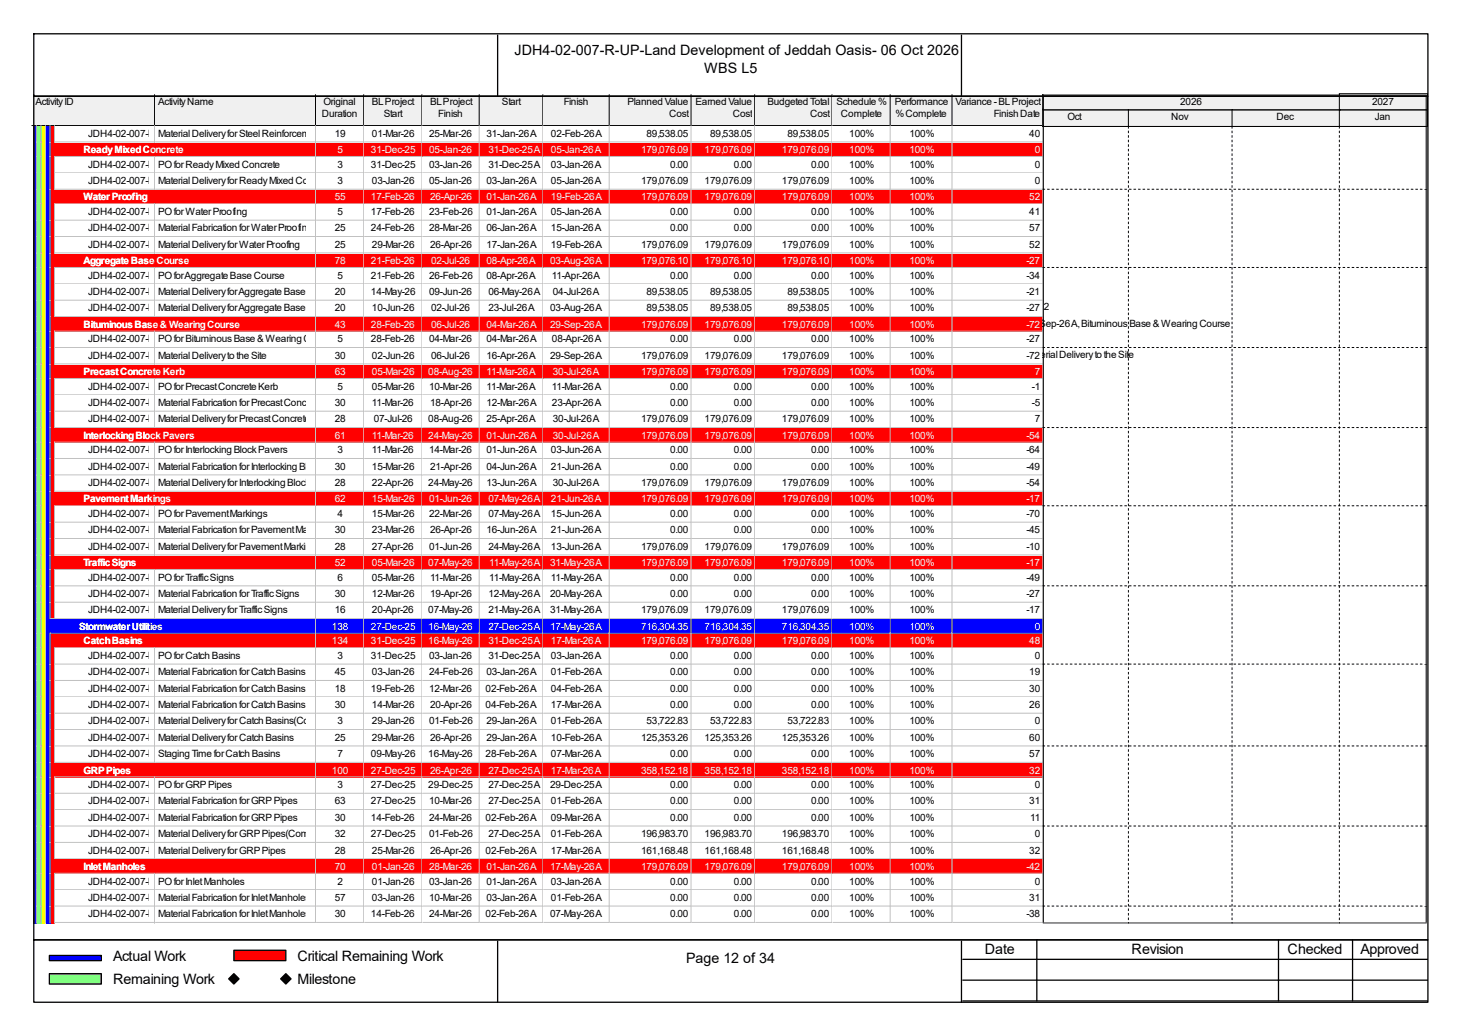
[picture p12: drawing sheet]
<svg xmlns="http://www.w3.org/2000/svg" width="297mm" height="210mm" viewBox="0 0 297 210" stroke-linecap="round" stroke-linejoin="round" font-family="sans-serif">
<defs><g id="words">
<g font-size="2.9">
<text x="104.4" y="11.1">JDH4-02-007-R-UP-Land Development of Jeddah Oasis- 06 Oct 2026</text>
<text x="143" y="14.8">WBS L5</text>
<text x="22.9" y="194.9">Actual Work</text>
<text x="60.4" y="194.9">Critical Remaining Work</text>
<text x="139.3" y="195.5">Page 12 of 34</text>
<text x="199.9" y="193.6">Date</text>
<text x="229.7" y="193.6">Revision</text>
<text x="261.4" y="193.6">Checked</text>
<text x="276.2" y="193.6">Approved</text>
<text x="22.9" y="199.7">Remaining Work</text>
<text x="60.4" y="199.7">Milestone</text>
</g>
<g font-size="2">
<text x="7.2" y="21.3">Activity ID</text>
<text x="32.1" y="21.3">Activity Name</text>
<text x="65.4" y="23.7">Duration</text>
<text x="65.7" y="21.3">Original</text>
<text x="75.5" y="21.3">BL Project</text>
<text x="77.9" y="23.7">Start</text>
<text x="87.3" y="21.3">BL Project</text>
<text x="89" y="23.7">Finish</text>
<text x="101.9" y="21.3">Start</text>
<text x="114.5" y="21.3">Finish</text>
<text x="127.4" y="21.3">Planned Value</text>
<text x="135.8" y="23.7">Cost</text>
<text x="141.2" y="21.3">Earned Value</text>
<text x="148.8" y="23.7">Cost</text>
<text x="155.8" y="21.3">Budgeted Total</text>
<text x="164.5" y="23.7">Cost</text>
<text x="169.8" y="21.3">Schedule %</text>
<text x="170.7" y="23.7">Complete</text>
<text x="181.7" y="21.3">Performance</text>
<text x="181.8" y="23.7">% Complete</text>
<text x="194" y="21.3">Variance - BL Project</text>
<text x="201.8" y="23.7">Finish Date</text>
<text x="239.6" y="21.3">2026</text>
<text x="278.6" y="21.3">2027</text>
<text x="17.9" y="27.7">JDH4-02-007-PR-1320</text>
<text x="32.1" y="27.7">Material Delivery for Steel Reinforcement - Stage 2</text>
<text x="67.9" y="27.7">19</text>
<text x="75.5" y="27.7">01-Mar-26</text>
<text x="87.1" y="27.7">25-Mar-26</text>
<text x="98.8" y="27.7">31-Jan-26 A</text>
<text x="111.8" y="27.7">02-Feb-26 A</text>
<text x="131.2" y="27.7">89,538.05</text>
<text x="144.2" y="27.7">89,538.05</text>
<text x="159.9" y="27.7">89,538.05</text>
<text x="172.4" y="27.7">100%</text>
<text x="184.6" y="27.7">100%</text>
<text x="209" y="27.7">40</text>
<text x="216.7" y="24.4">Oct</text>
<text x="237.7" y="24.4">Nov</text>
<text x="259.2" y="24.4">Dec</text>
<text x="279.1" y="24.4">Jan</text>
<text x="17.9" y="34">JDH4-02-007-PR-1330</text>
<text x="32.1" y="34">PO for Ready Mixed Concrete</text>
<text x="68.5" y="34">3</text>
<text x="75.3" y="34">31-Dec-25</text>
<text x="87.1" y="34">03-Jan-26</text>
<text x="99.1" y="34">31-Dec-25 A</text>
<text x="111.8" y="34">03-Jan-26 A</text>
<text x="136.1" y="34">0.00</text>
<text x="149" y="34">0.00</text>
<text x="164.7" y="34">0.00</text>
<text x="172.4" y="34">100%</text>
<text x="184.6" y="34">100%</text>
<text x="210.1" y="34">0</text>
<text x="17.9" y="37.3">JDH4-02-007-PR-1340</text>
<text x="32.1" y="37.3">Material Delivery for Ready Mixed Concrete 3</text>
<text x="75.5" y="37.3">03-Jan-26</text>
<text x="87.1" y="37.3">05-Jan-26</text>
<text x="98.8" y="37.3">03-Jan-26 A</text>
<text x="111.8" y="37.3">05-Jan-26 A</text>
<text x="130.1" y="37.3">179,076.09</text>
<text x="143" y="37.3">179,076.09</text>
<text x="158.7" y="37.3">179,076.09</text>
<text x="172.4" y="37.3">100%</text>
<text x="184.6" y="37.3">100%</text>
<text x="210.1" y="37.3">0</text>
<text x="17.9" y="43.6">JDH4-02-007-PR-1350</text>
<text x="17.9" y="46.9">JDH4-02-007-PR-1360</text>
<text x="32.1" y="43.6">PO for Water Proofing</text>
<text x="32.1" y="46.9">Material Fabrication for Water Proofing</text>
<text x="67.9" y="46.9">25</text>
<text x="68.5" y="43.6">5</text>
<text x="75.3" y="43.6">17-Feb-26</text>
<text x="75.3" y="46.9">24-Feb-26</text>
<text x="87.1" y="43.6">23-Feb-26</text>
<text x="87.1" y="46.9">28-Mar-26</text>
<text x="98.8" y="43.6">01-Jan-26 A</text>
<text x="98.8" y="46.9">06-Jan-26 A</text>
<text x="111.8" y="43.6">05-Jan-26 A</text>
<text x="111.8" y="46.9">15-Jan-26 A</text>
<text x="136.1" y="43.6">0.00</text>
<text x="136.1" y="46.9">0.00</text>
<text x="149" y="43.6">0.00</text>
<text x="149" y="46.9">0.00</text>
<text x="164.7" y="43.6">0.00</text>
<text x="164.7" y="46.9">0.00</text>
<text x="172.4" y="43.6">100%</text>
<text x="172.4" y="46.9">100%</text>
<text x="184.6" y="43.6">100%</text>
<text x="184.6" y="46.9">100%</text>
<text x="209" y="43.6">41</text>
<text x="209" y="46.9">57</text>
<text x="17.9" y="50.2">JDH4-02-007-PR-1370</text>
<text x="32.1" y="50.2">Material Delivery for Water Proofing</text>
<text x="67.9" y="50.2">25</text>
<text x="75.5" y="50.2">29-Mar-26</text>
<text x="87.3" y="50.2">26-Apr-26</text>
<text x="98.8" y="50.2">17-Jan-26 A</text>
<text x="111.8" y="50.2">19-Feb-26 A</text>
<text x="130.1" y="50.2">179,076.09</text>
<text x="143" y="50.2">179,076.09</text>
<text x="158.7" y="50.2">179,076.09</text>
<text x="172.4" y="50.2">100%</text>
<text x="184.6" y="50.2">100%</text>
<text x="209" y="50.2">52</text>
<text x="17.9" y="56.6">JDH4-02-007-PR-1380</text>
<text x="17.9" y="59.9">JDH4-02-007-PR-1389</text>
<text x="32.1" y="56.6">PO for Aggregate Base Course</text>
<text x="32.1" y="59.9">Material Delivery for Aggregate Base Course - Stage 1</text>
<text x="67.9" y="59.9">20</text>
<text x="68.5" y="56.6">5</text>
<text x="75.3" y="56.6">21-Feb-26</text>
<text x="75.3" y="59.9">14-May-26</text>
<text x="87.1" y="56.6">26-Feb-26</text>
<text x="87.1" y="59.9">09-Jun-26</text>
<text x="98.8" y="56.6">08-Apr-26 A</text>
<text x="99.1" y="59.9">06-May-26 A</text>
<text x="112.1" y="56.6">11-Apr-26 A</text>
<text x="112.2" y="59.9">04-Jul-26 A</text>
<text x="131.2" y="59.9">89,538.05</text>
<text x="136.1" y="56.6">0.00</text>
<text x="144.2" y="59.9">89,538.05</text>
<text x="149" y="56.6">0.00</text>
<text x="159.9" y="59.9">89,538.05</text>
<text x="164.7" y="56.6">0.00</text>
<text x="172.4" y="56.6">100%</text>
<text x="172.4" y="59.9">100%</text>
<text x="184.6" y="56.6">100%</text>
<text x="184.6" y="59.9">100%</text>
<text x="208.4" y="56.6">-34</text>
<text x="208.4" y="59.9">-21</text>
<text x="17.9" y="63.2">JDH4-02-007-PR-1390</text>
<text x="32.1" y="63.2">Material Delivery for Aggregate Base Course - Stage 2</text>
<text x="67.9" y="63.2">20</text>
<text x="75.5" y="63.2">10-Jun-26</text>
<text x="87.5" y="63.2">02-Jul-26</text>
<text x="99.1" y="63.2">23-Jul-26 A</text>
<text x="111.7" y="63.2">03-Aug-26 A</text>
<text x="131.2" y="63.2">89,538.05</text>
<text x="144.2" y="63.2">89,538.05</text>
<text x="159.9" y="63.2">89,538.05Material Delivery for Aggregate Base Course - Stage 2</text>
<text x="172.4" y="63.2">100%</text>
<text x="184.6" y="63.2">100%</text>
<text x="208.4" y="63.2">-27</text>
<text x="17.9" y="69.5">JDH4-02-007-PR-1400</text>
<text x="32.1" y="69.5">PO for Bituminous Base &amp; Wearing Cource 5</text>
<text x="75.3" y="69.5">28-Feb-26</text>
<text x="87.1" y="69.5">04-Mar-26</text>
<text x="98.8" y="69.5">04-Mar-26 A</text>
<text x="112.1" y="69.5">08-Apr-26 A</text>
<text x="136.1" y="69.5">0.00</text>
<text x="149" y="69.5">0.00</text>
<text x="164.7" y="69.5">0.00</text>
<text x="172.4" y="69.5">100%</text>
<text x="184.6" y="69.5">100%</text>
<text x="208.2" y="66.3">29-Sep-26 A, Bituminous Base &amp; Wearing Course</text>
<text x="208.4" y="69.5">-27</text>
<text x="17.9" y="72.8">JDH4-02-007-PR-1410</text>
<text x="32.1" y="72.8">Material Delivery to the Site</text>
<text x="67.9" y="72.8">30</text>
<text x="75.5" y="72.8">02-Jun-26</text>
<text x="87.5" y="72.8">06-Jul-26</text>
<text x="98.8" y="72.8">16-Apr-26 A</text>
<text x="111.7" y="72.8">29-Sep-26 A</text>
<text x="130.1" y="72.8">179,076.09</text>
<text x="143" y="72.8">179,076.09</text>
<text x="158.7" y="72.8">179,076.09</text>
<text x="172.4" y="72.8">100%</text>
<text x="184.6" y="72.8">100%</text>
<text x="208.2" y="72.6">Material Delivery to the Site</text>
<text x="208.4" y="72.8">-72</text>
<text x="17.9" y="79.1">JDH4-02-007-PR-1420</text>
<text x="17.9" y="82.4">JDH4-02-007-PR-1430</text>
<text x="32.1" y="79.1">PO for Precast Concrete Kerb</text>
<text x="32.1" y="82.4">Material Fabrication for Precast Concrete Kerb</text>
<text x="67.9" y="82.4">30</text>
<text x="68.5" y="79.1">5</text>
<text x="75.5" y="79.1">05-Mar-26</text>
<text x="75.5" y="82.4">11-Mar-26</text>
<text x="87.1" y="79.1">10-Mar-26</text>
<text x="87.3" y="82.4">18-Apr-26</text>
<text x="98.8" y="79.1">11-Mar-26 A</text>
<text x="98.8" y="82.4">12-Mar-26 A</text>
<text x="112.1" y="79.1">11-Mar-26 A</text>
<text x="112.1" y="82.4">23-Apr-26 A</text>
<text x="136.1" y="79.1">0.00</text>
<text x="136.1" y="82.4">0.00</text>
<text x="149" y="79.1">0.00</text>
<text x="149" y="82.4">0.00</text>
<text x="164.7" y="79.1">0.00</text>
<text x="164.7" y="82.4">0.00</text>
<text x="172.4" y="79.1">100%</text>
<text x="172.4" y="82.4">100%</text>
<text x="184.6" y="79.1">100%</text>
<text x="184.6" y="82.4">100%</text>
<text x="209.5" y="79.1">-1</text>
<text x="209.5" y="82.4">-5</text>
<text x="17.9" y="85.7">JDH4-02-007-PR-1440</text>
<text x="32.1" y="85.7">Material Delivery for Precast Concrete Kerb 28</text>
<text x="75.9" y="85.7">07-Jul-26</text>
<text x="87" y="85.7">08-Aug-26</text>
<text x="98.8" y="85.7">25-Apr-26 A</text>
<text x="112.2" y="85.7">30-Jul-26 A</text>
<text x="130.1" y="85.7">179,076.09</text>
<text x="143" y="85.7">179,076.09</text>
<text x="158.7" y="85.7">179,076.09</text>
<text x="172.4" y="85.7">100%</text>
<text x="184.6" y="85.7">100%</text>
<text x="210.1" y="85.7">7</text>
<text x="17.9" y="92">JDH4-02-007-PR-1450</text>
<text x="17.9" y="95.3">JDH4-02-007-PR-1460</text>
<text x="32.1" y="92">PO for Interlocking Block Pavers</text>
<text x="32.1" y="95.3">Material Fabrication for Interlocking Block Pavers</text>
<text x="67.9" y="95.3">30</text>
<text x="68.5" y="92">3</text>
<text x="75.5" y="92">11-Mar-26</text>
<text x="75.5" y="95.3">15-Mar-26</text>
<text x="87.1" y="92">14-Mar-26</text>
<text x="87.3" y="95.3">21-Apr-26</text>
<text x="98.8" y="92">01-Jun-26 A</text>
<text x="98.8" y="95.3">04-Jun-26 A</text>
<text x="111.8" y="92">03-Jun-26 A</text>
<text x="111.8" y="95.3">21-Jun-26 A</text>
<text x="136.1" y="92">0.00</text>
<text x="136.1" y="95.3">0.00</text>
<text x="149" y="92">0.00</text>
<text x="149" y="95.3">0.00</text>
<text x="164.7" y="92">0.00</text>
<text x="164.7" y="95.3">0.00</text>
<text x="172.4" y="92">100%</text>
<text x="172.4" y="95.3">100%</text>
<text x="184.6" y="92">100%</text>
<text x="184.6" y="95.3">100%</text>
<text x="208.4" y="92">-64</text>
<text x="208.4" y="95.3">-49</text>
<text x="17.9" y="98.6">JDH4-02-007-PR-1470</text>
<text x="32.1" y="98.6">Material Delivery for Interlocking Block Pavers</text>
<text x="67.9" y="98.6">28</text>
<text x="75.5" y="98.6">22-Apr-26</text>
<text x="87" y="98.6">24-May-26</text>
<text x="98.8" y="98.6">13-Jun-26 A</text>
<text x="112.2" y="98.6">30-Jul-26 A</text>
<text x="130.1" y="98.6">179,076.09</text>
<text x="143" y="98.6">179,076.09</text>
<text x="158.7" y="98.6">179,076.09</text>
<text x="172.4" y="98.6">100%</text>
<text x="184.6" y="98.6">100%</text>
<text x="208.4" y="98.6">-54</text>
<text x="17.9" y="104.9">JDH4-02-007-PR-1480</text>
<text x="32.1" y="104.9">PO for Pavement Markings</text>
<text x="68.5" y="104.9">4</text>
<text x="75.5" y="104.9">15-Mar-26</text>
<text x="87.1" y="104.9">22-Mar-26</text>
<text x="99.1" y="104.9">07-May-26 A</text>
<text x="111.8" y="104.9">15-Jun-26 A</text>
<text x="136.1" y="104.9">0.00</text>
<text x="149" y="104.9">0.00</text>
<text x="164.7" y="104.9">0.00</text>
<text x="172.4" y="104.9">100%</text>
<text x="184.6" y="104.9">100%</text>
<text x="208.4" y="104.9">-70</text>
<text x="17.9" y="108.2">JDH4-02-007-PR-1490</text>
<text x="17.9" y="111.5">JDH4-02-007-PR-1500</text>
<text x="32.1" y="108.2">Material Fabrication for Pavement Markings30</text>
<text x="32.1" y="111.5">Material Delivery for Pavement Markings</text>
<text x="67.9" y="111.5">28</text>
<text x="75.5" y="108.2">23-Mar-26</text>
<text x="75.5" y="111.5">27-Apr-26</text>
<text x="87.1" y="111.5">01-Jun-26</text>
<text x="87.3" y="108.2">26-Apr-26</text>
<text x="98.8" y="108.2">16-Jun-26 A</text>
<text x="99.1" y="111.5">24-May-26 A</text>
<text x="111.8" y="108.2">21-Jun-26 A</text>
<text x="111.8" y="111.5">13-Jun-26 A</text>
<text x="130.1" y="111.5">179,076.09</text>
<text x="136.1" y="108.2">0.00</text>
<text x="143" y="111.5">179,076.09</text>
<text x="149" y="108.2">0.00</text>
<text x="158.7" y="111.5">179,076.09</text>
<text x="164.7" y="108.2">0.00</text>
<text x="172.4" y="108.2">100%</text>
<text x="172.4" y="111.5">100%</text>
<text x="184.6" y="108.2">100%</text>
<text x="184.6" y="111.5">100%</text>
<text x="208.4" y="108.2">-45</text>
<text x="208.4" y="111.5">-10</text>
<text x="17.9" y="117.8">JDH4-02-007-PR-1510</text>
<text x="32.1" y="117.8">PO for Traffic Signs</text>
<text x="68.5" y="117.8">6</text>
<text x="75.5" y="117.8">05-Mar-26</text>
<text x="87.3" y="117.8">11-Mar-26</text>
<text x="99.3" y="117.8">11-May-26 A</text>
<text x="111.8" y="117.8">11-May-26 A</text>
<text x="136.1" y="117.8">0.00</text>
<text x="149" y="117.8">0.00</text>
<text x="164.7" y="117.8">0.00</text>
<text x="172.4" y="117.8">100%</text>
<text x="184.6" y="117.8">100%</text>
<text x="208.4" y="117.8">-49</text>
<text x="17.9" y="121.2">JDH4-02-007-PR-1520</text>
<text x="17.9" y="124.5">JDH4-02-007-PR-1530</text>
<text x="32.1" y="121.2">Material Fabrication for Traffic Signs</text>
<text x="32.1" y="124.5">Material Delivery for Traffic Signs</text>
<text x="67.9" y="121.2">30</text>
<text x="67.9" y="124.5">16</text>
<text x="75.5" y="121.2">12-Mar-26</text>
<text x="75.5" y="124.5">20-Apr-26</text>
<text x="87" y="124.5">07-May-26</text>
<text x="87.3" y="121.2">19-Apr-26</text>
<text x="99.1" y="121.2">12-May-26 A</text>
<text x="99.1" y="124.5">21-May-26 A</text>
<text x="111.7" y="121.2">20-May-26 A</text>
<text x="111.7" y="124.5">31-May-26 A</text>
<text x="130.1" y="124.5">179,076.09</text>
<text x="136.1" y="121.2">0.00</text>
<text x="143" y="124.5">179,076.09</text>
<text x="149" y="121.2">0.00</text>
<text x="158.7" y="124.5">179,076.09</text>
<text x="164.7" y="121.2">0.00</text>
<text x="172.4" y="121.2">100%</text>
<text x="172.4" y="124.5">100%</text>
<text x="184.6" y="121.2">100%</text>
<text x="184.6" y="124.5">100%</text>
<text x="208.4" y="121.2">-27</text>
<text x="208.4" y="124.5">-17</text>
<text x="17.9" y="133.7">JDH4-02-007-PR-1720</text>
<text x="17.9" y="137">JDH4-02-007-PR-1729</text>
<text x="32.1" y="133.7">PO for Catch Basins</text>
<text x="32.1" y="137">Material Fabrication for Catch Basins - Stage 1</text>
<text x="67.9" y="137">45</text>
<text x="68.5" y="133.7">3</text>
<text x="75.3" y="133.7">31-Dec-25</text>
<text x="75.5" y="137">03-Jan-26</text>
<text x="87.1" y="133.7">03-Jan-26</text>
<text x="87.1" y="137">24-Feb-26</text>
<text x="98.8" y="137">03-Jan-26 A</text>
<text x="99.1" y="133.7">31-Dec-25 A</text>
<text x="111.8" y="133.7">03-Jan-26 A</text>
<text x="111.8" y="137">01-Feb-26 A</text>
<text x="136.1" y="133.7">0.00</text>
<text x="136.1" y="137">0.00</text>
<text x="149" y="133.7">0.00</text>
<text x="149" y="137">0.00</text>
<text x="164.7" y="133.7">0.00</text>
<text x="164.7" y="137">0.00</text>
<text x="172.4" y="133.7">100%</text>
<text x="172.4" y="137">100%</text>
<text x="184.6" y="133.7">100%</text>
<text x="184.6" y="137">100%</text>
<text x="209" y="137">19</text>
<text x="210.1" y="133.7">0</text>
<text x="17.9" y="140.3">JDH4-02-007-PR-1729R</text>
<text x="17.9" y="143.7">JDH4-02-007-PR-1730</text>
<text x="32.1" y="140.3">Material Fabrication for Catch Basins - Stage 1</text>
<text x="32.1" y="143.7">Material Fabrication for Catch Basins - Stage 2</text>
<text x="67.9" y="140.3">18</text>
<text x="67.9" y="143.7">30</text>
<text x="75.3" y="140.3">19-Feb-26</text>
<text x="75.5" y="143.7">14-Mar-26</text>
<text x="87.1" y="140.3">12-Mar-26</text>
<text x="87.3" y="143.7">20-Apr-26</text>
<text x="98.6" y="140.3">02-Feb-26 A</text>
<text x="98.6" y="143.7">04-Feb-26 A</text>
<text x="111.8" y="140.3">04-Feb-26 A</text>
<text x="111.8" y="143.7">17-Mar-26 A</text>
<text x="136.1" y="140.3">0.00</text>
<text x="136.1" y="143.7">0.00</text>
<text x="149" y="140.3">0.00</text>
<text x="149" y="143.7">0.00</text>
<text x="164.7" y="140.3">0.00</text>
<text x="164.7" y="143.7">0.00</text>
<text x="172.4" y="140.3">100%</text>
<text x="172.4" y="143.7">100%</text>
<text x="184.6" y="140.3">100%</text>
<text x="184.6" y="143.7">100%</text>
<text x="209" y="140.3">30</text>
<text x="209" y="143.7">26</text>
<text x="17.9" y="147">JDH4-02-007-PR-1740</text>
<text x="32.1" y="147">Material Delivery for Catch Basins(Completed)</text>
<text x="68.5" y="147">3</text>
<text x="75.5" y="147">29-Jan-26</text>
<text x="87.1" y="147">01-Feb-26</text>
<text x="98.8" y="147">29-Jan-26 A</text>
<text x="111.8" y="147">01-Feb-26 A</text>
<text x="131.2" y="147">53,722.83</text>
<text x="144.2" y="147">53,722.83</text>
<text x="159.9" y="147">53,722.83</text>
<text x="172.4" y="147">100%</text>
<text x="184.6" y="147">100%</text>
<text x="210.1" y="147">0</text>
<text x="17.9" y="150.3">JDH4-02-007-PR-1740R</text>
<text x="17.9" y="153.6">JDH4-02-007-PR-1830</text>
<text x="32.1" y="150.3">Material Delivery for Catch Basins</text>
<text x="32.1" y="153.6">Staging Time for Catch Basins</text>
<text x="67.9" y="150.3">25</text>
<text x="68.5" y="153.6">7</text>
<text x="75.3" y="153.6">09-May-26</text>
<text x="75.5" y="150.3">29-Mar-26</text>
<text x="87" y="153.6">16-May-26</text>
<text x="87.3" y="150.3">26-Apr-26</text>
<text x="98.6" y="153.6">28-Feb-26 A</text>
<text x="98.8" y="150.3">29-Jan-26 A</text>
<text x="111.8" y="150.3">10-Feb-26 A</text>
<text x="111.8" y="153.6">07-Mar-26 A</text>
<text x="130.1" y="150.3">125,353.26</text>
<text x="136.1" y="153.6">0.00</text>
<text x="143" y="150.3">125,353.26</text>
<text x="149" y="153.6">0.00</text>
<text x="158.7" y="150.3">125,353.26</text>
<text x="164.7" y="153.6">0.00</text>
<text x="172.4" y="150.3">100%</text>
<text x="172.4" y="153.6">100%</text>
<text x="184.6" y="150.3">100%</text>
<text x="184.6" y="153.6">100%</text>
<text x="209" y="150.3">60</text>
<text x="209" y="153.6">57</text>
<text x="17.9" y="159.9">JDH4-02-007-PR-1660</text>
<text x="32.1" y="159.9">PO for GRP Pipes</text>
<text x="68.5" y="159.9">3</text>
<text x="75.3" y="159.9">27-Dec-25</text>
<text x="87" y="159.9">29-Dec-25</text>
<text x="99.1" y="159.9">27-Dec-25 A</text>
<text x="111.7" y="159.9">29-Dec-25 A</text>
<text x="136.1" y="159.9">0.00</text>
<text x="149" y="159.9">0.00</text>
<text x="164.7" y="159.9">0.00</text>
<text x="172.4" y="159.9">100%</text>
<text x="184.6" y="159.9">100%</text>
<text x="210.1" y="159.9">0</text>
<text x="17.9" y="163.2">JDH4-02-007-PR-1670</text>
<text x="17.9" y="166.6">JDH4-02-007-PR-1670R</text>
<text x="32.1" y="163.2">Material Fabrication for GRP Pipes</text>
<text x="32.1" y="166.6">Material Fabrication for GRP Pipes</text>
<text x="67.9" y="163.2">63</text>
<text x="67.9" y="166.6">30</text>
<text x="75.3" y="163.2">27-Dec-25</text>
<text x="75.3" y="166.6">14-Feb-26</text>
<text x="87.1" y="163.2">10-Mar-26</text>
<text x="87.1" y="166.6">24-Mar-26</text>
<text x="98.6" y="166.6">02-Feb-26 A</text>
<text x="99.1" y="163.2">27-Dec-25 A</text>
<text x="111.8" y="163.2">01-Feb-26 A</text>
<text x="111.8" y="166.6">09-Mar-26 A</text>
<text x="136.1" y="163.2">0.00</text>
<text x="136.1" y="166.6">0.00</text>
<text x="149" y="163.2">0.00</text>
<text x="149" y="166.6">0.00</text>
<text x="164.7" y="163.2">0.00</text>
<text x="164.7" y="166.6">0.00</text>
<text x="172.4" y="163.2">100%</text>
<text x="172.4" y="166.6">100%</text>
<text x="184.6" y="163.2">100%</text>
<text x="184.6" y="166.6">100%</text>
<text x="209" y="163.2">31</text>
<text x="209.1" y="166.6">11</text>
<text x="17.9" y="169.9">JDH4-02-007-PR-1680</text>
<text x="17.9" y="173.2">JDH4-02-007-PR-1680R</text>
<text x="32.1" y="169.9">Material Delivery for GRP Pipes(Completed)32</text>
<text x="32.1" y="173.2">Material Delivery for GRP Pipes</text>
<text x="67.9" y="173.2">28</text>
<text x="75.3" y="169.9">27-Dec-25</text>
<text x="75.5" y="173.2">25-Mar-26</text>
<text x="87.1" y="169.9">01-Feb-26</text>
<text x="87.3" y="173.2">26-Apr-26</text>
<text x="98.6" y="173.2">02-Feb-26 A</text>
<text x="99.1" y="169.9">27-Dec-25 A</text>
<text x="111.8" y="169.9">01-Feb-26 A</text>
<text x="111.8" y="173.2">17-Mar-26 A</text>
<text x="130.1" y="169.9">196,983.70</text>
<text x="130.1" y="173.2">161,168.48</text>
<text x="143" y="169.9">196,983.70</text>
<text x="143" y="173.2">161,168.48</text>
<text x="158.7" y="169.9">196,983.70</text>
<text x="158.7" y="173.2">161,168.48</text>
<text x="172.4" y="169.9">100%</text>
<text x="172.4" y="173.2">100%</text>
<text x="184.6" y="169.9">100%</text>
<text x="184.6" y="173.2">100%</text>
<text x="209" y="173.2">32</text>
<text x="210.1" y="169.9">0</text>
<text x="17.9" y="179.5">JDH4-02-007-PR-1690</text>
<text x="32.1" y="179.5">PO for Inlet Manholes</text>
<text x="68.5" y="179.5">2</text>
<text x="75.5" y="179.5">01-Jan-26</text>
<text x="87.1" y="179.5">03-Jan-26</text>
<text x="98.8" y="179.5">01-Jan-26 A</text>
<text x="111.8" y="179.5">03-Jan-26 A</text>
<text x="136.1" y="179.5">0.00</text>
<text x="149" y="179.5">0.00</text>
<text x="164.7" y="179.5">0.00</text>
<text x="172.4" y="179.5">100%</text>
<text x="184.6" y="179.5">100%</text>
<text x="210.1" y="179.5">0</text>
<text x="17.9" y="182.8">JDH4-02-007-PR-1700</text>
<text x="32.1" y="182.8">Material Fabrication for Inlet Manholes</text>
<text x="67.9" y="182.8">57</text>
<text x="75.5" y="182.8">03-Jan-26</text>
<text x="87.1" y="182.8">10-Mar-26</text>
<text x="98.8" y="182.8">03-Jan-26 A</text>
<text x="111.8" y="182.8">01-Feb-26 A</text>
<text x="136.1" y="182.8">0.00</text>
<text x="149" y="182.8">0.00</text>
<text x="164.7" y="182.8">0.00</text>
<text x="172.4" y="182.8">100%</text>
<text x="184.6" y="182.8">100%</text>
<text x="209" y="182.8">31</text>
<text x="17.9" y="186.1">JDH4-02-007-PR-1700R</text>
<text x="32.1" y="186.1">Material Fabrication for Inlet Manholes</text>
<text x="67.9" y="186.1">30</text>
<text x="75.3" y="186.1">14-Feb-26</text>
<text x="87.1" y="186.1">24-Mar-26</text>
<text x="98.6" y="186.1">02-Feb-26 A</text>
<text x="111.7" y="186.1">07-May-26 A</text>
<text x="136.1" y="186.1">0.00</text>
<text x="149" y="186.1">0.00</text>
<text x="164.7" y="186.1">0.00</text>
<text x="172.4" y="186.1">100%</text>
<text x="184.6" y="186.1">100%</text>
<text x="208.4" y="186.1">-38</text>
</g>
<g font-size="2" fill="#fff">
<text x="17" y="31.1">Ready Mixed Concrete</text>
<text x="68.5" y="31.1">5</text>
<text x="75.3" y="31.1">31-Dec-25</text>
<text x="87.1" y="31.1">05-Jan-26</text>
<text x="99.1" y="31.1">31-Dec-25 A</text>
<text x="111.8" y="31.1">05-Jan-26 A</text>
<text x="130.1" y="31.1">179,076.09</text>
<text x="143" y="31.1">179,076.09</text>
<text x="158.7" y="31.1">179,076.09</text>
<text x="172.4" y="31.1">100%</text>
<text x="184.6" y="31.1">100%</text>
<text x="210.1" y="31.1">0</text>
<text x="17" y="40.7">Water Proofing</text>
<text x="67.9" y="40.7">55</text>
<text x="75.3" y="40.7">17-Feb-26</text>
<text x="87.3" y="40.7">26-Apr-26</text>
<text x="98.8" y="40.7">01-Jan-26 A</text>
<text x="111.8" y="40.7">19-Feb-26 A</text>
<text x="130.1" y="40.7">179,076.09</text>
<text x="143" y="40.7">179,076.09</text>
<text x="158.7" y="40.7">179,076.09</text>
<text x="172.4" y="40.7">100%</text>
<text x="184.6" y="40.7">100%</text>
<text x="209" y="40.7">52</text>
<text x="17" y="53.6">Aggregate Base Course</text>
<text x="67.9" y="53.6">78</text>
<text x="75.3" y="53.6">21-Feb-26</text>
<text x="87.5" y="53.6">02-Jul-26</text>
<text x="98.8" y="53.6">08-Apr-26 A</text>
<text x="111.7" y="53.6">03-Aug-26 A</text>
<text x="130.1" y="53.6">179,076.10</text>
<text x="143" y="53.6">179,076.10</text>
<text x="158.7" y="53.6">179,076.10</text>
<text x="172.4" y="53.6">100%</text>
<text x="184.6" y="53.6">100%</text>
<text x="208.4" y="53.6">-27</text>
<text x="17" y="66.5">Bituminous Base &amp; Wearing Course</text>
<text x="67.9" y="66.5">43</text>
<text x="75.3" y="66.5">28-Feb-26</text>
<text x="87.5" y="66.5">06-Jul-26</text>
<text x="98.8" y="66.5">04-Mar-26 A</text>
<text x="111.7" y="66.5">29-Sep-26 A</text>
<text x="130.1" y="66.5">179,076.09</text>
<text x="143" y="66.5">179,076.09</text>
<text x="158.7" y="66.5">179,076.09</text>
<text x="172.4" y="66.5">100%</text>
<text x="184.6" y="66.5">100%</text>
<text x="208.4" y="66.5">-72</text>
<text x="17" y="76.1">Precast Concrete Kerb</text>
<text x="67.9" y="76.1">63</text>
<text x="75.5" y="76.1">05-Mar-26</text>
<text x="87" y="76.1">08-Aug-26</text>
<text x="98.8" y="76.1">11-Mar-26 A</text>
<text x="112.2" y="76.1">30-Jul-26 A</text>
<text x="130.1" y="76.1">179,076.09</text>
<text x="143" y="76.1">179,076.09</text>
<text x="158.7" y="76.1">179,076.09</text>
<text x="172.4" y="76.1">100%</text>
<text x="184.6" y="76.1">100%</text>
<text x="210.1" y="76.1">7</text>
<text x="17" y="89">Interlocking Block Pavers</text>
<text x="67.9" y="89">61</text>
<text x="75.5" y="89">11-Mar-26</text>
<text x="87" y="89">24-May-26</text>
<text x="98.8" y="89">01-Jun-26 A</text>
<text x="112.2" y="89">30-Jul-26 A</text>
<text x="130.1" y="89">179,076.09</text>
<text x="143" y="89">179,076.09</text>
<text x="158.7" y="89">179,076.09</text>
<text x="172.4" y="89">100%</text>
<text x="184.6" y="89">100%</text>
<text x="208.4" y="89">-54</text>
<text x="17" y="101.9">Pavement Markings</text>
<text x="67.9" y="101.9">62</text>
<text x="75.5" y="101.9">15-Mar-26</text>
<text x="87.1" y="101.9">01-Jun-26</text>
<text x="99.1" y="101.9">07-May-26 A</text>
<text x="111.8" y="101.9">21-Jun-26 A</text>
<text x="130.1" y="101.9">179,076.09</text>
<text x="143" y="101.9">179,076.09</text>
<text x="158.7" y="101.9">179,076.09</text>
<text x="172.4" y="101.9">100%</text>
<text x="184.6" y="101.9">100%</text>
<text x="208.4" y="101.9">-17</text>
<text x="17" y="114.9">Traffic Signs</text>
<text x="67.9" y="114.9">52</text>
<text x="75.5" y="114.9">05-Mar-26</text>
<text x="87" y="114.9">07-May-26</text>
<text x="99.3" y="114.9">11-May-26 A</text>
<text x="111.7" y="114.9">31-May-26 A</text>
<text x="130.1" y="114.9">179,076.09</text>
<text x="143" y="114.9">179,076.09</text>
<text x="158.7" y="114.9">179,076.09</text>
<text x="172.4" y="114.9">100%</text>
<text x="184.6" y="114.9">100%</text>
<text x="208.4" y="114.9">-17</text>
<text x="16" y="127.8">Stormwater Utilities</text>
<text x="17" y="130.8">Catch Basins</text>
<text x="67.4" y="127.8">138</text>
<text x="67.4" y="130.8">134</text>
<text x="75.3" y="127.8">27-Dec-25</text>
<text x="75.3" y="130.8">31-Dec-25</text>
<text x="87" y="127.8">16-May-26</text>
<text x="87" y="130.8">16-May-26</text>
<text x="99.1" y="127.8">27-Dec-25 A</text>
<text x="99.1" y="130.8">31-Dec-25 A</text>
<text x="111.7" y="127.8">17-May-26 A</text>
<text x="111.8" y="130.8">17-Mar-26 A</text>
<text x="130.1" y="127.8">716,304.35</text>
<text x="130.1" y="130.8">179,076.09</text>
<text x="143" y="127.8">716,304.35</text>
<text x="143" y="130.8">179,076.09</text>
<text x="158.7" y="127.8">716,304.35</text>
<text x="158.7" y="130.8">179,076.09</text>
<text x="172.4" y="127.8">100%</text>
<text x="172.4" y="130.8">100%</text>
<text x="184.6" y="127.8">100%</text>
<text x="184.6" y="130.8">100%</text>
<text x="209" y="130.8">48</text>
<text x="210.1" y="127.8">0</text>
<text x="17" y="157">GRP Pipes</text>
<text x="67.4" y="157">100</text>
<text x="75.3" y="157">27-Dec-25</text>
<text x="87.3" y="157">26-Apr-26</text>
<text x="99.1" y="157">27-Dec-25 A</text>
<text x="111.8" y="157">17-Mar-26 A</text>
<text x="130.1" y="157">358,152.18</text>
<text x="143" y="157">358,152.18</text>
<text x="158.7" y="157">358,152.18</text>
<text x="172.4" y="157">100%</text>
<text x="184.6" y="157">100%</text>
<text x="209" y="157">32</text>
<text x="17" y="176.5">Inlet Manholes</text>
<text x="67.9" y="176.5">70</text>
<text x="75.5" y="176.5">01-Jan-26</text>
<text x="87.1" y="176.5">28-Mar-26</text>
<text x="98.8" y="176.5">01-Jan-26 A</text>
<text x="111.7" y="176.5">17-May-26 A</text>
<text x="130.1" y="176.5">179,076.09</text>
<text x="143" y="176.5">179,076.09</text>
<text x="158.7" y="176.5">179,076.09</text>
<text x="172.4" y="176.5">100%</text>
<text x="184.6" y="176.5">100%</text>
<text x="208.4" y="176.5">-42</text>
</g>
</g></defs>
<path d="M6.6 19.2h25v6.5h-25z" fill="#f0f0f0"/>
<path d="M31.4 19.2v6.3h-24.9" fill="none" stroke="#000" stroke-width=".2"/>
<path d="M31.6 19.2h32.6v6.5h-32.6z" fill="#f0f0f0"/>
<path d="M64.1 19.2v6.3h-32.7" fill="none" stroke="#000" stroke-width=".2"/>
<path d="M64.2 19.2h9.8v6.5h-9.8z" fill="#f0f0f0"/>
<path d="M73.8 19.2v6.3h-9.7" fill="none" stroke="#000" stroke-width=".2"/>
<path d="M74 19.2h11.9v6.5h-11.9z" fill="#f0f0f0"/>
<path d="M85.7 19.2v6.3h-11.9" fill="none" stroke="#000" stroke-width=".2"/>
<path d="M85.9 19.2h11.6v6.5h-11.6z" fill="#f0f0f0"/>
<path d="M97.3 19.2v6.3h-11.6" fill="none" stroke="#000" stroke-width=".2"/>
<path d="M97.5 19.2h12.9v6.5h-12.9z" fill="#f0f0f0"/>
<path d="M110.2 19.2v6.3h-12.9" fill="none" stroke="#000" stroke-width=".2"/>
<path d="M110.4 19.2h13.5v6.5h-13.5z" fill="#f0f0f0"/>
<path d="M123.7 19.2v6.3h-13.5" fill="none" stroke="#000" stroke-width=".2"/>
<path d="M123.9 19.2h16.6v6.5h-16.6z" fill="#f0f0f0"/>
<path d="M140.3 19.2v6.3h-16.6" fill="none" stroke="#000" stroke-width=".2"/>
<path d="M140.5 19.2h12.9v6.5h-12.9z" fill="#f0f0f0"/>
<path d="M153.2 19.2v6.3h-12.9" fill="none" stroke="#000" stroke-width=".2"/>
<path d="M153.4 19.2h15.7v6.5h-15.7z" fill="#f0f0f0"/>
<path d="M168.9 19.2v6.3h-15.7" fill="none" stroke="#000" stroke-width=".2"/>
<path d="M169.1 19.2h11.8v6.5h-11.8z" fill="#f0f0f0"/>
<path d="M180.7 19.2v6.3h-11.8" fill="none" stroke="#000" stroke-width=".2"/>
<path d="M180.9 19.2h12.6v6.5h-12.6z" fill="#f0f0f0"/>
<path d="M193.3 19.2v6.3h-12.6" fill="none" stroke="#000" stroke-width=".2"/>
<path d="M193.5 19.2h18.4v6.5h-18.4z" fill="#f0f0f0"/>
<path d="M211.7 19.2v6.3h-18.4" fill="none" stroke="#000" stroke-width=".2"/>
<path d="M6.6 25.7h1v3.3h-1z" fill="#00f"/>
<path d="M7.4 25.5v3.5" fill="none" stroke="#c0c0c0" stroke-width=".2"/>
<path d="M7.6 25.7h.9v3.3h-.9z" fill="#80ff80"/>
<path d="M8.3 25.5v3.5" fill="none" stroke="#c0c0c0" stroke-width=".2"/>
<path d="M8.5 25.7h.9v3.3h-.9z" fill="#ff0"/>
<path d="M9.2 25.5v3.5" fill="none" stroke="#c0c0c0" stroke-width=".2"/>
<path d="M9.4 25.7h.9v3.3h-.9z" fill="#00f"/>
<path d="M10.2 25.5v3.5" fill="none" stroke="#c0c0c0" stroke-width=".2"/>
<path d="M10.3 25.7h1v3.3h-1z" fill="#f00"/>
<path d="M11.1 25.5v3.5" fill="none" stroke="#c0c0c0" stroke-width=".2"/>
<path d="M11.3 25.7h20.3v3.3h-20.3z" fill="#fff"/>
<path d="M11.1 28.8h20.5M31.4 25.5v3.5" fill="none" stroke="#c0c0c0" stroke-width=".2"/>
<path d="M31.6 25.7h32.6v3.3h-32.6z" fill="#fff"/>
<path d="M64.1 25.5v3.3h-32.5" fill="none" stroke="#c0c0c0" stroke-width=".2"/>
<path d="M64.2 25.7h9.8v3.3h-9.8z" fill="#fff"/>
<path d="M73.8 25.5v3.3h-9.6" fill="none" stroke="#c0c0c0" stroke-width=".2"/>
<path d="M74 25.7h11.9v3.3h-11.9z" fill="#fff"/>
<path d="M85.7 25.5v3.3h-11.7" fill="none" stroke="#c0c0c0" stroke-width=".2"/>
<path d="M85.9 25.7h11.6v3.3h-11.6z" fill="#fff"/>
<path d="M97.3 25.5v3.3h-11.5" fill="none" stroke="#c0c0c0" stroke-width=".2"/>
<path d="M97.5 25.7h12.9v3.3h-12.9z" fill="#fff"/>
<path d="M110.2 25.5v3.3h-12.7" fill="none" stroke="#c0c0c0" stroke-width=".2"/>
<path d="M110.4 25.7h13.5v3.3h-13.5z" fill="#fff"/>
<path d="M123.7 25.5v3.3h-13.3" fill="none" stroke="#c0c0c0" stroke-width=".2"/>
<path d="M123.9 25.7h16.6v3.3h-16.6z" fill="#fff"/>
<path d="M140.3 25.5v3.3h-16.4" fill="none" stroke="#c0c0c0" stroke-width=".2"/>
<path d="M140.5 25.7h12.9v3.3h-12.9z" fill="#fff"/>
<path d="M153.2 25.5v3.3h-12.7" fill="none" stroke="#c0c0c0" stroke-width=".2"/>
<path d="M153.4 25.7h15.7v3.3h-15.7z" fill="#fff"/>
<path d="M168.9 25.5v3.3h-15.5" fill="none" stroke="#c0c0c0" stroke-width=".2"/>
<path d="M169.1 25.7h11.8v3.3h-11.8z" fill="#fff"/>
<path d="M180.7 25.5v3.3h-11.6" fill="none" stroke="#c0c0c0" stroke-width=".2"/>
<path d="M180.9 25.7h12.6v3.3h-12.6z" fill="#fff"/>
<path d="M193.3 25.5v3.3h-12.4" fill="none" stroke="#c0c0c0" stroke-width=".2"/>
<path d="M193.5 25.7h18.4v3.3h-18.4z" fill="#fff"/>
<path d="M211.7 25.5v3.3h-18.2" fill="none" stroke="#c0c0c0" stroke-width=".2"/>
<path d="M6.6 29h1v2.9h-1z" fill="#00f"/>
<path d="M7.4 28.8v3.1" fill="none" stroke="#c0c0c0" stroke-width=".2"/>
<path d="M7.6 29h.9v2.9h-.9z" fill="#80ff80"/>
<path d="M8.3 28.8v3.1" fill="none" stroke="#c0c0c0" stroke-width=".2"/>
<path d="M8.5 29h.9v2.9h-.9z" fill="#ff0"/>
<path d="M9.2 28.8v3.1" fill="none" stroke="#c0c0c0" stroke-width=".2"/>
<path d="M9.4 29h.9v2.9h-.9z" fill="#00f"/>
<path d="M10.2 28.8v3.1" fill="none" stroke="#c0c0c0" stroke-width=".2"/>
<path d="M10.3 29h21.3v2.9h-21.3z" fill="#f00"/>
<path d="M11.1 31.7h20.5" fill="none" stroke="#c0c0c0" stroke-width=".2"/>
<path d="M31.6 29h32.6v2.9h-32.6z" fill="#f00"/>
<path d="M64.1 28.8v2.9h-32.5" fill="none" stroke="#c0c0c0" stroke-width=".2"/>
<path d="M64.2 29h9.8v2.9h-9.8z" fill="#f00"/>
<path d="M73.8 28.8v2.9h-9.6" fill="none" stroke="#c0c0c0" stroke-width=".2"/>
<path d="M74 29h11.9v2.9h-11.9z" fill="#f00"/>
<path d="M85.7 28.8v2.9h-11.7" fill="none" stroke="#c0c0c0" stroke-width=".2"/>
<path d="M85.9 29h11.6v2.9h-11.6z" fill="#f00"/>
<path d="M97.3 28.8v2.9h-11.5" fill="none" stroke="#c0c0c0" stroke-width=".2"/>
<path d="M97.5 29h12.9v2.9h-12.9z" fill="#f00"/>
<path d="M110.2 28.8v2.9h-12.7" fill="none" stroke="#c0c0c0" stroke-width=".2"/>
<path d="M110.4 29h13.5v2.9h-13.5z" fill="#f00"/>
<path d="M123.7 28.8v2.9h-13.3" fill="none" stroke="#c0c0c0" stroke-width=".2"/>
<path d="M123.9 29h16.6v2.9h-16.6z" fill="#f00"/>
<path d="M140.3 28.8v2.9h-16.4" fill="none" stroke="#c0c0c0" stroke-width=".2"/>
<path d="M140.5 29h12.9v2.9h-12.9z" fill="#f00"/>
<path d="M153.2 28.8v2.9h-12.7" fill="none" stroke="#c0c0c0" stroke-width=".2"/>
<path d="M153.4 29h15.7v2.9h-15.7z" fill="#f00"/>
<path d="M168.9 28.8v2.9h-15.5" fill="none" stroke="#c0c0c0" stroke-width=".2"/>
<path d="M169.1 29h11.8v2.9h-11.8z" fill="#f00"/>
<path d="M180.7 28.8v2.9h-11.6" fill="none" stroke="#c0c0c0" stroke-width=".2"/>
<path d="M180.9 29h12.6v2.9h-12.6z" fill="#f00"/>
<path d="M193.3 28.8v2.9h-12.4" fill="none" stroke="#c0c0c0" stroke-width=".2"/>
<path d="M193.5 29h18.4v2.9h-18.4z" fill="#f00"/>
<path d="M211.7 28.8v2.9h-18.2" fill="none" stroke="#c0c0c0" stroke-width=".2"/>
<path d="M6.6 31.9h1v3.4h-1z" fill="#00f"/>
<path d="M7.4 31.7v3.6" fill="none" stroke="#c0c0c0" stroke-width=".2"/>
<path d="M7.6 31.9h.9v3.4h-.9z" fill="#80ff80"/>
<path d="M8.3 31.7v3.6" fill="none" stroke="#c0c0c0" stroke-width=".2"/>
<path d="M8.5 31.9h.9v3.4h-.9z" fill="#ff0"/>
<path d="M9.2 31.7v3.6" fill="none" stroke="#c0c0c0" stroke-width=".2"/>
<path d="M9.4 31.9h.9v3.4h-.9z" fill="#00f"/>
<path d="M10.2 31.7v3.6" fill="none" stroke="#c0c0c0" stroke-width=".2"/>
<path d="M10.3 31.9h1v3.4h-1z" fill="#f00"/>
<path d="M11.1 31.7v3.6" fill="none" stroke="#c0c0c0" stroke-width=".2"/>
<path d="M11.3 31.9h20.3v3.4h-20.3z" fill="#fff"/>
<path d="M11.1 35.1h20.5M31.4 31.7v3.6" fill="none" stroke="#c0c0c0" stroke-width=".2"/>
<path d="M31.6 31.9h32.6v3.4h-32.6z" fill="#fff"/>
<path d="M64.1 31.7v3.4h-32.5" fill="none" stroke="#c0c0c0" stroke-width=".2"/>
<path d="M64.2 31.9h9.8v3.4h-9.8z" fill="#fff"/>
<path d="M73.8 31.7v3.4h-9.6" fill="none" stroke="#c0c0c0" stroke-width=".2"/>
<path d="M74 31.9h11.9v3.4h-11.9z" fill="#fff"/>
<path d="M85.7 31.7v3.4h-11.7" fill="none" stroke="#c0c0c0" stroke-width=".2"/>
<path d="M85.9 31.9h11.6v3.4h-11.6z" fill="#fff"/>
<path d="M97.3 31.7v3.4h-11.5" fill="none" stroke="#c0c0c0" stroke-width=".2"/>
<path d="M97.5 31.9h12.9v3.4h-12.9z" fill="#fff"/>
<path d="M110.2 31.7v3.4h-12.7" fill="none" stroke="#c0c0c0" stroke-width=".2"/>
<path d="M110.4 31.9h13.5v3.4h-13.5z" fill="#fff"/>
<path d="M123.7 31.7v3.4h-13.3" fill="none" stroke="#c0c0c0" stroke-width=".2"/>
<path d="M123.9 31.9h16.6v3.4h-16.6z" fill="#fff"/>
<path d="M140.3 31.7v3.4h-16.4" fill="none" stroke="#c0c0c0" stroke-width=".2"/>
<path d="M140.5 31.9h12.9v3.4h-12.9z" fill="#fff"/>
<path d="M153.2 31.7v3.4h-12.7" fill="none" stroke="#c0c0c0" stroke-width=".2"/>
<path d="M153.4 31.9h15.7v3.4h-15.7z" fill="#fff"/>
<path d="M168.9 31.7v3.4h-15.5" fill="none" stroke="#c0c0c0" stroke-width=".2"/>
<path d="M169.1 31.9h11.8v3.4h-11.8z" fill="#fff"/>
<path d="M180.7 31.7v3.4h-11.6" fill="none" stroke="#c0c0c0" stroke-width=".2"/>
<path d="M180.9 31.9h12.6v3.4h-12.6z" fill="#fff"/>
<path d="M193.3 31.7v3.4h-12.4" fill="none" stroke="#c0c0c0" stroke-width=".2"/>
<path d="M193.5 31.9h18.4v3.4h-18.4z" fill="#fff"/>
<path d="M211.7 31.7v3.4h-18.2" fill="none" stroke="#c0c0c0" stroke-width=".2"/>
<path d="M6.6 35.3h1v3.3h-1z" fill="#00f"/>
<path d="M7.4 35.1v3.5" fill="none" stroke="#c0c0c0" stroke-width=".2"/>
<path d="M7.6 35.3h.9v3.3h-.9z" fill="#80ff80"/>
<path d="M8.3 35.1v3.5" fill="none" stroke="#c0c0c0" stroke-width=".2"/>
<path d="M8.5 35.3h.9v3.3h-.9z" fill="#ff0"/>
<path d="M9.2 35.1v3.5" fill="none" stroke="#c0c0c0" stroke-width=".2"/>
<path d="M9.4 35.3h.9v3.3h-.9z" fill="#00f"/>
<path d="M10.2 35.1v3.5" fill="none" stroke="#c0c0c0" stroke-width=".2"/>
<path d="M10.3 35.3h1v3.3h-1z" fill="#f00"/>
<path d="M11.1 35.1v3.5" fill="none" stroke="#c0c0c0" stroke-width=".2"/>
<path d="M11.3 35.3h20.3v3.3h-20.3z" fill="#fff"/>
<path d="M11.1 38.4h20.5M31.4 35.1v3.5" fill="none" stroke="#c0c0c0" stroke-width=".2"/>
<path d="M31.6 35.3h32.6v3.3h-32.6z" fill="#fff"/>
<path d="M64.1 35.1v3.3h-32.5" fill="none" stroke="#c0c0c0" stroke-width=".2"/>
<path d="M64.2 35.3h9.8v3.3h-9.8z" fill="#fff"/>
<path d="M73.8 35.1v3.3h-9.6" fill="none" stroke="#c0c0c0" stroke-width=".2"/>
<path d="M74 35.3h11.9v3.3h-11.9z" fill="#fff"/>
<path d="M85.7 35.1v3.3h-11.7" fill="none" stroke="#c0c0c0" stroke-width=".2"/>
<path d="M85.9 35.3h11.6v3.3h-11.6z" fill="#fff"/>
<path d="M97.3 35.1v3.3h-11.5" fill="none" stroke="#c0c0c0" stroke-width=".2"/>
<path d="M97.5 35.3h12.9v3.3h-12.9z" fill="#fff"/>
<path d="M110.2 35.1v3.3h-12.7" fill="none" stroke="#c0c0c0" stroke-width=".2"/>
<path d="M110.4 35.3h13.5v3.3h-13.5z" fill="#fff"/>
<path d="M123.7 35.1v3.3h-13.3" fill="none" stroke="#c0c0c0" stroke-width=".2"/>
<path d="M123.9 35.3h16.6v3.3h-16.6z" fill="#fff"/>
<path d="M140.3 35.1v3.3h-16.4" fill="none" stroke="#c0c0c0" stroke-width=".2"/>
<path d="M140.5 35.3h12.9v3.3h-12.9z" fill="#fff"/>
<path d="M153.2 35.1v3.3h-12.7" fill="none" stroke="#c0c0c0" stroke-width=".2"/>
<path d="M153.4 35.3h15.7v3.3h-15.7z" fill="#fff"/>
<path d="M168.9 35.1v3.3h-15.5" fill="none" stroke="#c0c0c0" stroke-width=".2"/>
<path d="M169.1 35.3h11.8v3.3h-11.8z" fill="#fff"/>
<path d="M180.7 35.1v3.3h-11.6" fill="none" stroke="#c0c0c0" stroke-width=".2"/>
<path d="M180.9 35.3h12.6v3.3h-12.6z" fill="#fff"/>
<path d="M193.3 35.1v3.3h-12.4" fill="none" stroke="#c0c0c0" stroke-width=".2"/>
<path d="M193.5 35.3h18.4v3.3h-18.4z" fill="#fff"/>
<path d="M211.7 35.1v3.3h-18.2" fill="none" stroke="#c0c0c0" stroke-width=".2"/>
<path d="M6.6 38.6h1v2.9h-1z" fill="#00f"/>
<path d="M7.4 38.4v3.1" fill="none" stroke="#c0c0c0" stroke-width=".2"/>
<path d="M7.6 38.6h.9v2.9h-.9z" fill="#80ff80"/>
<path d="M8.3 38.4v3.1" fill="none" stroke="#c0c0c0" stroke-width=".2"/>
<path d="M8.5 38.6h.9v2.9h-.9z" fill="#ff0"/>
<path d="M9.2 38.4v3.1" fill="none" stroke="#c0c0c0" stroke-width=".2"/>
<path d="M9.4 38.6h.9v2.9h-.9z" fill="#00f"/>
<path d="M10.2 38.4v3.1" fill="none" stroke="#c0c0c0" stroke-width=".2"/>
<path d="M10.3 38.6h21.3v2.9h-21.3z" fill="#f00"/>
<path d="M11.1 41.3h20.5" fill="none" stroke="#c0c0c0" stroke-width=".2"/>
<path d="M31.6 38.6h32.6v2.9h-32.6z" fill="#f00"/>
<path d="M64.1 38.4v2.9h-32.5" fill="none" stroke="#c0c0c0" stroke-width=".2"/>
<path d="M64.2 38.6h9.8v2.9h-9.8z" fill="#f00"/>
<path d="M73.8 38.4v2.9h-9.6" fill="none" stroke="#c0c0c0" stroke-width=".2"/>
<path d="M74 38.6h11.9v2.9h-11.9z" fill="#f00"/>
<path d="M85.7 38.4v2.9h-11.7" fill="none" stroke="#c0c0c0" stroke-width=".2"/>
<path d="M85.9 38.6h11.6v2.9h-11.6z" fill="#f00"/>
<path d="M97.3 38.4v2.9h-11.5" fill="none" stroke="#c0c0c0" stroke-width=".2"/>
<path d="M97.5 38.6h12.9v2.9h-12.9z" fill="#f00"/>
<path d="M110.2 38.4v2.9h-12.7" fill="none" stroke="#c0c0c0" stroke-width=".2"/>
<path d="M110.4 38.6h13.5v2.9h-13.5z" fill="#f00"/>
<path d="M123.7 38.4v2.9h-13.3" fill="none" stroke="#c0c0c0" stroke-width=".2"/>
<path d="M123.9 38.6h16.6v2.9h-16.6z" fill="#f00"/>
<path d="M140.3 38.4v2.9h-16.4" fill="none" stroke="#c0c0c0" stroke-width=".2"/>
<path d="M140.5 38.6h12.9v2.9h-12.9z" fill="#f00"/>
<path d="M153.2 38.4v2.9h-12.7" fill="none" stroke="#c0c0c0" stroke-width=".2"/>
<path d="M153.4 38.6h15.7v2.9h-15.7z" fill="#f00"/>
<path d="M168.9 38.4v2.9h-15.5" fill="none" stroke="#c0c0c0" stroke-width=".2"/>
<path d="M169.1 38.6h11.8v2.9h-11.8z" fill="#f00"/>
<path d="M180.7 38.4v2.9h-11.6" fill="none" stroke="#c0c0c0" stroke-width=".2"/>
<path d="M180.9 38.6h12.6v2.9h-12.6z" fill="#f00"/>
<path d="M193.3 38.4v2.9h-12.4" fill="none" stroke="#c0c0c0" stroke-width=".2"/>
<path d="M193.5 38.6h18.4v2.9h-18.4z" fill="#f00"/>
<path d="M211.7 38.4v2.9h-18.2" fill="none" stroke="#c0c0c0" stroke-width=".2"/>
<path d="M6.6 41.5h1v3.4h-1z" fill="#00f"/>
<path d="M7.4 41.3v3.6" fill="none" stroke="#c0c0c0" stroke-width=".2"/>
<path d="M7.6 41.5h.9v3.4h-.9z" fill="#80ff80"/>
<path d="M8.3 41.3v3.6" fill="none" stroke="#c0c0c0" stroke-width=".2"/>
<path d="M8.5 41.5h.9v3.4h-.9z" fill="#ff0"/>
<path d="M9.2 41.3v3.6" fill="none" stroke="#c0c0c0" stroke-width=".2"/>
<path d="M9.4 41.5h.9v3.4h-.9z" fill="#00f"/>
<path d="M10.2 41.3v3.6" fill="none" stroke="#c0c0c0" stroke-width=".2"/>
<path d="M10.3 41.5h1v3.4h-1z" fill="#f00"/>
<path d="M11.1 41.3v3.6" fill="none" stroke="#c0c0c0" stroke-width=".2"/>
<path d="M11.3 41.5h20.3v3.4h-20.3z" fill="#fff"/>
<path d="M11.1 44.7h20.5M31.4 41.3v3.6" fill="none" stroke="#c0c0c0" stroke-width=".2"/>
<path d="M31.6 41.5h32.6v3.4h-32.6z" fill="#fff"/>
<path d="M64.1 41.3v3.4h-32.5" fill="none" stroke="#c0c0c0" stroke-width=".2"/>
<path d="M64.2 41.5h9.8v3.4h-9.8z" fill="#fff"/>
<path d="M73.8 41.3v3.4h-9.6" fill="none" stroke="#c0c0c0" stroke-width=".2"/>
<path d="M74 41.5h11.9v3.4h-11.9z" fill="#fff"/>
<path d="M85.7 41.3v3.4h-11.7" fill="none" stroke="#c0c0c0" stroke-width=".2"/>
<path d="M85.9 41.5h11.6v3.4h-11.6z" fill="#fff"/>
<path d="M97.3 41.3v3.4h-11.5" fill="none" stroke="#c0c0c0" stroke-width=".2"/>
<path d="M97.5 41.5h12.9v3.4h-12.9z" fill="#fff"/>
<path d="M110.2 41.3v3.4h-12.7" fill="none" stroke="#c0c0c0" stroke-width=".2"/>
<path d="M110.4 41.5h13.5v3.4h-13.5z" fill="#fff"/>
<path d="M123.7 41.3v3.4h-13.3" fill="none" stroke="#c0c0c0" stroke-width=".2"/>
<path d="M123.9 41.5h16.6v3.4h-16.6z" fill="#fff"/>
<path d="M140.3 41.3v3.4h-16.4" fill="none" stroke="#c0c0c0" stroke-width=".2"/>
<path d="M140.5 41.5h12.9v3.4h-12.9z" fill="#fff"/>
<path d="M153.2 41.3v3.4h-12.7" fill="none" stroke="#c0c0c0" stroke-width=".2"/>
<path d="M153.4 41.5h15.7v3.4h-15.7z" fill="#fff"/>
<path d="M168.9 41.3v3.4h-15.5" fill="none" stroke="#c0c0c0" stroke-width=".2"/>
<path d="M169.1 41.5h11.8v3.4h-11.8z" fill="#fff"/>
<path d="M180.7 41.3v3.4h-11.6" fill="none" stroke="#c0c0c0" stroke-width=".2"/>
<path d="M180.9 41.5h12.6v3.4h-12.6z" fill="#fff"/>
<path d="M193.3 41.3v3.4h-12.4" fill="none" stroke="#c0c0c0" stroke-width=".2"/>
<path d="M193.5 41.5h18.4v3.4h-18.4z" fill="#fff"/>
<path d="M211.7 41.3v3.4h-18.2" fill="none" stroke="#c0c0c0" stroke-width=".2"/>
<path d="M6.6 44.9h1v3.3h-1z" fill="#00f"/>
<path d="M7.4 44.7v3.5" fill="none" stroke="#c0c0c0" stroke-width=".2"/>
<path d="M7.6 44.9h.9v3.3h-.9z" fill="#80ff80"/>
<path d="M8.3 44.7v3.5" fill="none" stroke="#c0c0c0" stroke-width=".2"/>
<path d="M8.5 44.9h.9v3.3h-.9z" fill="#ff0"/>
<path d="M9.2 44.7v3.5" fill="none" stroke="#c0c0c0" stroke-width=".2"/>
<path d="M9.4 44.9h.9v3.3h-.9z" fill="#00f"/>
<path d="M10.2 44.7v3.5" fill="none" stroke="#c0c0c0" stroke-width=".2"/>
<path d="M10.3 44.9h1v3.3h-1z" fill="#f00"/>
<path d="M11.1 44.7v3.5" fill="none" stroke="#c0c0c0" stroke-width=".2"/>
<path d="M11.3 44.9h20.3v3.3h-20.3z" fill="#fff"/>
<path d="M11.1 48h20.5M31.4 44.7v3.5" fill="none" stroke="#c0c0c0" stroke-width=".2"/>
<path d="M31.6 44.9h32.6v3.3h-32.6z" fill="#fff"/>
<path d="M64.1 44.7v3.3h-32.5" fill="none" stroke="#c0c0c0" stroke-width=".2"/>
<path d="M64.2 44.9h9.8v3.3h-9.8z" fill="#fff"/>
<path d="M73.8 44.7v3.3h-9.6" fill="none" stroke="#c0c0c0" stroke-width=".2"/>
<path d="M74 44.9h11.9v3.3h-11.9z" fill="#fff"/>
<path d="M85.7 44.7v3.3h-11.7" fill="none" stroke="#c0c0c0" stroke-width=".2"/>
<path d="M85.9 44.9h11.6v3.3h-11.6z" fill="#fff"/>
<path d="M97.3 44.7v3.3h-11.5" fill="none" stroke="#c0c0c0" stroke-width=".2"/>
<path d="M97.5 44.9h12.9v3.3h-12.9z" fill="#fff"/>
<path d="M110.2 44.7v3.3h-12.7" fill="none" stroke="#c0c0c0" stroke-width=".2"/>
<path d="M110.4 44.9h13.5v3.3h-13.5z" fill="#fff"/>
<path d="M123.7 44.7v3.3h-13.3" fill="none" stroke="#c0c0c0" stroke-width=".2"/>
<path d="M123.9 44.9h16.6v3.3h-16.6z" fill="#fff"/>
<path d="M140.3 44.7v3.3h-16.4" fill="none" stroke="#c0c0c0" stroke-width=".2"/>
<path d="M140.5 44.9h12.9v3.3h-12.9z" fill="#fff"/>
<path d="M153.2 44.7v3.3h-12.7" fill="none" stroke="#c0c0c0" stroke-width=".2"/>
<path d="M153.4 44.9h15.7v3.3h-15.7z" fill="#fff"/>
<path d="M168.9 44.7v3.3h-15.5" fill="none" stroke="#c0c0c0" stroke-width=".2"/>
<path d="M169.1 44.9h11.8v3.3h-11.8z" fill="#fff"/>
<path d="M180.7 44.7v3.3h-11.6" fill="none" stroke="#c0c0c0" stroke-width=".2"/>
<path d="M180.9 44.9h12.6v3.3h-12.6z" fill="#fff"/>
<path d="M193.3 44.7v3.3h-12.4" fill="none" stroke="#c0c0c0" stroke-width=".2"/>
<path d="M193.5 44.9h18.4v3.3h-18.4z" fill="#fff"/>
<path d="M211.7 44.7v3.3h-18.2" fill="none" stroke="#c0c0c0" stroke-width=".2"/>
<path d="M6.6 48.2h1v3.3h-1z" fill="#00f"/>
<path d="M7.4 48v3.5" fill="none" stroke="#c0c0c0" stroke-width=".2"/>
<path d="M7.6 48.2h.9v3.3h-.9z" fill="#80ff80"/>
<path d="M8.3 48v3.5" fill="none" stroke="#c0c0c0" stroke-width=".2"/>
<path d="M8.5 48.2h.9v3.3h-.9z" fill="#ff0"/>
<path d="M9.2 48v3.5" fill="none" stroke="#c0c0c0" stroke-width=".2"/>
<path d="M9.4 48.2h.9v3.3h-.9z" fill="#00f"/>
<path d="M10.2 48v3.5" fill="none" stroke="#c0c0c0" stroke-width=".2"/>
<path d="M10.3 48.2h1v3.3h-1z" fill="#f00"/>
<path d="M11.1 48v3.5" fill="none" stroke="#c0c0c0" stroke-width=".2"/>
<path d="M11.3 48.2h20.3v3.3h-20.3z" fill="#fff"/>
<path d="M11.1 51.3h20.5M31.4 48v3.5" fill="none" stroke="#c0c0c0" stroke-width=".2"/>
<path d="M31.6 48.2h32.6v3.3h-32.6z" fill="#fff"/>
<path d="M64.1 48v3.3h-32.5" fill="none" stroke="#c0c0c0" stroke-width=".2"/>
<path d="M64.2 48.2h9.8v3.3h-9.8z" fill="#fff"/>
<path d="M73.8 48v3.3h-9.6" fill="none" stroke="#c0c0c0" stroke-width=".2"/>
<path d="M74 48.2h11.9v3.3h-11.9z" fill="#fff"/>
<path d="M85.7 48v3.3h-11.7" fill="none" stroke="#c0c0c0" stroke-width=".2"/>
<path d="M85.9 48.2h11.6v3.3h-11.6z" fill="#fff"/>
<path d="M97.3 48v3.3h-11.5" fill="none" stroke="#c0c0c0" stroke-width=".2"/>
<path d="M97.5 48.2h12.9v3.3h-12.9z" fill="#fff"/>
<path d="M110.2 48v3.3h-12.7" fill="none" stroke="#c0c0c0" stroke-width=".2"/>
<path d="M110.4 48.2h13.5v3.3h-13.5z" fill="#fff"/>
<path d="M123.7 48v3.3h-13.3" fill="none" stroke="#c0c0c0" stroke-width=".2"/>
<path d="M123.9 48.2h16.6v3.3h-16.6z" fill="#fff"/>
<path d="M140.3 48v3.3h-16.4" fill="none" stroke="#c0c0c0" stroke-width=".2"/>
<path d="M140.5 48.2h12.9v3.3h-12.9z" fill="#fff"/>
<path d="M153.2 48v3.3h-12.7" fill="none" stroke="#c0c0c0" stroke-width=".2"/>
<path d="M153.4 48.2h15.7v3.3h-15.7z" fill="#fff"/>
<path d="M168.9 48v3.3h-15.5" fill="none" stroke="#c0c0c0" stroke-width=".2"/>
<path d="M169.1 48.2h11.8v3.3h-11.8z" fill="#fff"/>
<path d="M180.7 48v3.3h-11.6" fill="none" stroke="#c0c0c0" stroke-width=".2"/>
<path d="M180.9 48.2h12.6v3.3h-12.6z" fill="#fff"/>
<path d="M193.3 48v3.3h-12.4" fill="none" stroke="#c0c0c0" stroke-width=".2"/>
<path d="M193.5 48.2h18.4v3.3h-18.4z" fill="#fff"/>
<path d="M211.7 48v3.3h-18.2" fill="none" stroke="#c0c0c0" stroke-width=".2"/>
<path d="M6.6 51.5h1v2.9h-1z" fill="#00f"/>
<path d="M7.4 51.3v3.2" fill="none" stroke="#c0c0c0" stroke-width=".2"/>
<path d="M7.6 51.5h.9v2.9h-.9z" fill="#80ff80"/>
<path d="M8.3 51.3v3.2" fill="none" stroke="#c0c0c0" stroke-width=".2"/>
<path d="M8.5 51.5h.9v2.9h-.9z" fill="#ff0"/>
<path d="M9.2 51.3v3.2" fill="none" stroke="#c0c0c0" stroke-width=".2"/>
<path d="M9.4 51.5h.9v2.9h-.9z" fill="#00f"/>
<path d="M10.2 51.3v3.2" fill="none" stroke="#c0c0c0" stroke-width=".2"/>
<path d="M10.3 51.5h21.3v2.9h-21.3z" fill="#f00"/>
<path d="M11.1 54.3h20.5" fill="none" stroke="#c0c0c0" stroke-width=".2"/>
<path d="M31.6 51.5h32.6v2.9h-32.6z" fill="#f00"/>
<path d="M64.1 51.3v3h-32.5" fill="none" stroke="#c0c0c0" stroke-width=".2"/>
<path d="M64.2 51.5h9.8v2.9h-9.8z" fill="#f00"/>
<path d="M73.8 51.3v3h-9.6" fill="none" stroke="#c0c0c0" stroke-width=".2"/>
<path d="M74 51.5h11.9v2.9h-11.9z" fill="#f00"/>
<path d="M85.7 51.3v3h-11.7" fill="none" stroke="#c0c0c0" stroke-width=".2"/>
<path d="M85.9 51.5h11.6v2.9h-11.6z" fill="#f00"/>
<path d="M97.3 51.3v3h-11.5" fill="none" stroke="#c0c0c0" stroke-width=".2"/>
<path d="M97.5 51.5h12.9v2.9h-12.9z" fill="#f00"/>
<path d="M110.2 51.3v3h-12.7" fill="none" stroke="#c0c0c0" stroke-width=".2"/>
<path d="M110.4 51.5h13.5v2.9h-13.5z" fill="#f00"/>
<path d="M123.7 51.3v3h-13.3" fill="none" stroke="#c0c0c0" stroke-width=".2"/>
<path d="M123.9 51.5h16.6v2.9h-16.6z" fill="#f00"/>
<path d="M140.3 51.3v3h-16.4" fill="none" stroke="#c0c0c0" stroke-width=".2"/>
<path d="M140.5 51.5h12.9v2.9h-12.9z" fill="#f00"/>
<path d="M153.2 51.3v3h-12.7" fill="none" stroke="#c0c0c0" stroke-width=".2"/>
<path d="M153.4 51.5h15.7v2.9h-15.7z" fill="#f00"/>
<path d="M168.9 51.3v3h-15.5" fill="none" stroke="#c0c0c0" stroke-width=".2"/>
<path d="M169.1 51.5h11.8v2.9h-11.8z" fill="#f00"/>
<path d="M180.7 51.3v3h-11.6" fill="none" stroke="#c0c0c0" stroke-width=".2"/>
<path d="M180.9 51.5h12.6v2.9h-12.6z" fill="#f00"/>
<path d="M193.3 51.3v3h-12.4" fill="none" stroke="#c0c0c0" stroke-width=".2"/>
<path d="M193.5 51.5h18.4v2.9h-18.4z" fill="#f00"/>
<path d="M211.7 51.3v3h-18.2" fill="none" stroke="#c0c0c0" stroke-width=".2"/>
<path d="M6.6 54.4h1v3.4h-1z" fill="#00f"/>
<path d="M7.4 54.3v3.5" fill="none" stroke="#c0c0c0" stroke-width=".2"/>
<path d="M7.6 54.4h.9v3.4h-.9z" fill="#80ff80"/>
<path d="M8.3 54.3v3.5" fill="none" stroke="#c0c0c0" stroke-width=".2"/>
<path d="M8.5 54.4h.9v3.4h-.9z" fill="#ff0"/>
<path d="M9.2 54.3v3.5" fill="none" stroke="#c0c0c0" stroke-width=".2"/>
<path d="M9.4 54.4h.9v3.4h-.9z" fill="#00f"/>
<path d="M10.2 54.3v3.5" fill="none" stroke="#c0c0c0" stroke-width=".2"/>
<path d="M10.3 54.4h1v3.4h-1z" fill="#f00"/>
<path d="M11.1 54.3v3.5" fill="none" stroke="#c0c0c0" stroke-width=".2"/>
<path d="M11.3 54.4h20.3v3.4h-20.3z" fill="#fff"/>
<path d="M11.1 57.6h20.5M31.4 54.3v3.5" fill="none" stroke="#c0c0c0" stroke-width=".2"/>
<path d="M31.6 54.4h32.6v3.4h-32.6z" fill="#fff"/>
<path d="M64.1 54.3v3.3h-32.5" fill="none" stroke="#c0c0c0" stroke-width=".2"/>
<path d="M64.2 54.4h9.8v3.4h-9.8z" fill="#fff"/>
<path d="M73.8 54.3v3.3h-9.6" fill="none" stroke="#c0c0c0" stroke-width=".2"/>
<path d="M74 54.4h11.9v3.4h-11.9z" fill="#fff"/>
<path d="M85.7 54.3v3.3h-11.7" fill="none" stroke="#c0c0c0" stroke-width=".2"/>
<path d="M85.9 54.4h11.6v3.4h-11.6z" fill="#fff"/>
<path d="M97.3 54.3v3.3h-11.5" fill="none" stroke="#c0c0c0" stroke-width=".2"/>
<path d="M97.5 54.4h12.9v3.4h-12.9z" fill="#fff"/>
<path d="M110.2 54.3v3.3h-12.7" fill="none" stroke="#c0c0c0" stroke-width=".2"/>
<path d="M110.4 54.4h13.5v3.4h-13.5z" fill="#fff"/>
<path d="M123.7 54.3v3.3h-13.3" fill="none" stroke="#c0c0c0" stroke-width=".2"/>
<path d="M123.9 54.4h16.6v3.4h-16.6z" fill="#fff"/>
<path d="M140.3 54.3v3.3h-16.4" fill="none" stroke="#c0c0c0" stroke-width=".2"/>
<path d="M140.5 54.4h12.9v3.4h-12.9z" fill="#fff"/>
<path d="M153.2 54.3v3.3h-12.7" fill="none" stroke="#c0c0c0" stroke-width=".2"/>
<path d="M153.4 54.4h15.7v3.4h-15.7z" fill="#fff"/>
<path d="M168.9 54.3v3.3h-15.5" fill="none" stroke="#c0c0c0" stroke-width=".2"/>
<path d="M169.1 54.4h11.8v3.4h-11.8z" fill="#fff"/>
<path d="M180.7 54.3v3.3h-11.6" fill="none" stroke="#c0c0c0" stroke-width=".2"/>
<path d="M180.9 54.4h12.6v3.4h-12.6z" fill="#fff"/>
<path d="M193.3 54.3v3.3h-12.4" fill="none" stroke="#c0c0c0" stroke-width=".2"/>
<path d="M193.5 54.4h18.4v3.4h-18.4z" fill="#fff"/>
<path d="M211.7 54.3v3.3h-18.2" fill="none" stroke="#c0c0c0" stroke-width=".2"/>
<path d="M6.6 57.8h1v3.3h-1z" fill="#00f"/>
<path d="M7.4 57.6v3.5" fill="none" stroke="#c0c0c0" stroke-width=".2"/>
<path d="M7.6 57.8h.9v3.3h-.9z" fill="#80ff80"/>
<path d="M8.3 57.6v3.5" fill="none" stroke="#c0c0c0" stroke-width=".2"/>
<path d="M8.5 57.8h.9v3.3h-.9z" fill="#ff0"/>
<path d="M9.2 57.6v3.5" fill="none" stroke="#c0c0c0" stroke-width=".2"/>
<path d="M9.4 57.8h.9v3.3h-.9z" fill="#00f"/>
<path d="M10.2 57.6v3.5" fill="none" stroke="#c0c0c0" stroke-width=".2"/>
<path d="M10.3 57.8h1v3.3h-1z" fill="#f00"/>
<path d="M11.1 57.6v3.5" fill="none" stroke="#c0c0c0" stroke-width=".2"/>
<path d="M11.3 57.8h20.3v3.3h-20.3z" fill="#fff"/>
<path d="M31.4 57.6v3.5M11.1 60.9h20.5" fill="none" stroke="#c0c0c0" stroke-width=".2"/>
<path d="M31.6 57.8h32.6v3.3h-32.6z" fill="#fff"/>
<path d="M64.1 57.6v3.3h-32.5" fill="none" stroke="#c0c0c0" stroke-width=".2"/>
<path d="M64.2 57.8h9.8v3.3h-9.8z" fill="#fff"/>
<path d="M73.8 57.6v3.3h-9.6" fill="none" stroke="#c0c0c0" stroke-width=".2"/>
<path d="M74 57.8h11.9v3.3h-11.9z" fill="#fff"/>
<path d="M85.7 57.6v3.3h-11.7" fill="none" stroke="#c0c0c0" stroke-width=".2"/>
<path d="M85.9 57.8h11.6v3.3h-11.6z" fill="#fff"/>
<path d="M97.3 57.6v3.3h-11.5" fill="none" stroke="#c0c0c0" stroke-width=".2"/>
<path d="M97.5 57.8h12.9v3.3h-12.9z" fill="#fff"/>
<path d="M110.2 57.6v3.3h-12.7" fill="none" stroke="#c0c0c0" stroke-width=".2"/>
<path d="M110.4 57.8h13.5v3.3h-13.5z" fill="#fff"/>
<path d="M123.7 57.6v3.3h-13.3" fill="none" stroke="#c0c0c0" stroke-width=".2"/>
<path d="M123.9 57.8h16.6v3.3h-16.6z" fill="#fff"/>
<path d="M140.3 57.6v3.3h-16.4" fill="none" stroke="#c0c0c0" stroke-width=".2"/>
<path d="M140.5 57.8h12.9v3.3h-12.9z" fill="#fff"/>
<path d="M153.2 57.6v3.3h-12.7" fill="none" stroke="#c0c0c0" stroke-width=".2"/>
<path d="M153.4 57.8h15.7v3.3h-15.7z" fill="#fff"/>
<path d="M168.9 57.6v3.3h-15.5" fill="none" stroke="#c0c0c0" stroke-width=".2"/>
<path d="M169.1 57.8h11.8v3.3h-11.8z" fill="#fff"/>
<path d="M180.7 57.6v3.3h-11.6" fill="none" stroke="#c0c0c0" stroke-width=".2"/>
<path d="M180.9 57.8h12.6v3.3h-12.6z" fill="#fff"/>
<path d="M193.3 57.6v3.3h-12.4" fill="none" stroke="#c0c0c0" stroke-width=".2"/>
<path d="M193.5 57.8h18.4v3.3h-18.4z" fill="#fff"/>
<path d="M211.7 57.6v3.3h-18.2" fill="none" stroke="#c0c0c0" stroke-width=".2"/>
<path d="M6.6 61.1h1v3.3h-1z" fill="#00f"/>
<path d="M7.4 60.9v3.5" fill="none" stroke="#c0c0c0" stroke-width=".2"/>
<path d="M7.6 61.1h.9v3.3h-.9z" fill="#80ff80"/>
<path d="M8.3 60.9v3.5" fill="none" stroke="#c0c0c0" stroke-width=".2"/>
<path d="M8.5 61.1h.9v3.3h-.9z" fill="#ff0"/>
<path d="M9.2 60.9v3.5" fill="none" stroke="#c0c0c0" stroke-width=".2"/>
<path d="M9.4 61.1h.9v3.3h-.9z" fill="#00f"/>
<path d="M10.2 60.9v3.5" fill="none" stroke="#c0c0c0" stroke-width=".2"/>
<path d="M10.3 61.1h1v3.3h-1z" fill="#f00"/>
<path d="M11.1 60.9v3.5" fill="none" stroke="#c0c0c0" stroke-width=".2"/>
<path d="M11.3 61.1h20.3v3.3h-20.3z" fill="#fff"/>
<path d="M11.1 64.2h20.5M31.4 60.9v3.5" fill="none" stroke="#c0c0c0" stroke-width=".2"/>
<path d="M31.6 61.1h32.6v3.3h-32.6z" fill="#fff"/>
<path d="M64.1 60.9v3.3h-32.5" fill="none" stroke="#c0c0c0" stroke-width=".2"/>
<path d="M64.2 61.1h9.8v3.3h-9.8z" fill="#fff"/>
<path d="M73.8 60.9v3.3h-9.6" fill="none" stroke="#c0c0c0" stroke-width=".2"/>
<path d="M74 61.1h11.9v3.3h-11.9z" fill="#fff"/>
<path d="M85.7 60.9v3.3h-11.7" fill="none" stroke="#c0c0c0" stroke-width=".2"/>
<path d="M85.9 61.1h11.6v3.3h-11.6z" fill="#fff"/>
<path d="M97.3 60.9v3.3h-11.5" fill="none" stroke="#c0c0c0" stroke-width=".2"/>
<path d="M97.5 61.1h12.9v3.3h-12.9z" fill="#fff"/>
<path d="M110.2 60.9v3.3h-12.7" fill="none" stroke="#c0c0c0" stroke-width=".2"/>
<path d="M110.4 61.1h13.5v3.3h-13.5z" fill="#fff"/>
<path d="M123.7 60.9v3.3h-13.3" fill="none" stroke="#c0c0c0" stroke-width=".2"/>
<path d="M123.9 61.1h16.6v3.3h-16.6z" fill="#fff"/>
<path d="M140.3 60.9v3.3h-16.4" fill="none" stroke="#c0c0c0" stroke-width=".2"/>
<path d="M140.5 61.1h12.9v3.3h-12.9z" fill="#fff"/>
<path d="M153.2 60.9v3.3h-12.7" fill="none" stroke="#c0c0c0" stroke-width=".2"/>
<path d="M153.4 61.1h15.7v3.3h-15.7z" fill="#fff"/>
<path d="M168.9 60.9v3.3h-15.5" fill="none" stroke="#c0c0c0" stroke-width=".2"/>
<path d="M169.1 61.1h11.8v3.3h-11.8z" fill="#fff"/>
<path d="M180.7 60.9v3.3h-11.6" fill="none" stroke="#c0c0c0" stroke-width=".2"/>
<path d="M180.9 61.1h12.6v3.3h-12.6z" fill="#fff"/>
<path d="M193.3 60.9v3.3h-12.4" fill="none" stroke="#c0c0c0" stroke-width=".2"/>
<path d="M193.5 61.1h18.4v3.3h-18.4z" fill="#fff"/>
<path d="M211.7 60.9v3.3h-18.2" fill="none" stroke="#c0c0c0" stroke-width=".2"/>
<path d="M6.6 64.4h1v3h-1z" fill="#00f"/>
<path d="M7.4 64.2v3.2" fill="none" stroke="#c0c0c0" stroke-width=".2"/>
<path d="M7.6 64.4h.9v3h-.9z" fill="#80ff80"/>
<path d="M8.3 64.2v3.2" fill="none" stroke="#c0c0c0" stroke-width=".2"/>
<path d="M8.5 64.4h.9v3h-.9z" fill="#ff0"/>
<path d="M9.2 64.2v3.2" fill="none" stroke="#c0c0c0" stroke-width=".2"/>
<path d="M9.4 64.4h.9v3h-.9z" fill="#00f"/>
<path d="M10.2 64.2v3.2" fill="none" stroke="#c0c0c0" stroke-width=".2"/>
<path d="M10.3 64.4h21.3v3h-21.3z" fill="#f00"/>
<path d="M11.1 67.2h20.5" fill="none" stroke="#c0c0c0" stroke-width=".2"/>
<path d="M31.6 64.4h32.6v3h-32.6z" fill="#f00"/>
<path d="M64.1 64.2v3h-32.5" fill="none" stroke="#c0c0c0" stroke-width=".2"/>
<path d="M64.2 64.4h9.8v3h-9.8z" fill="#f00"/>
<path d="M73.8 64.2v3h-9.6" fill="none" stroke="#c0c0c0" stroke-width=".2"/>
<path d="M74 64.4h11.9v3h-11.9z" fill="#f00"/>
<path d="M85.7 64.2v3h-11.7" fill="none" stroke="#c0c0c0" stroke-width=".2"/>
<path d="M85.9 64.4h11.6v3h-11.6z" fill="#f00"/>
<path d="M97.3 64.2v3h-11.5" fill="none" stroke="#c0c0c0" stroke-width=".2"/>
<path d="M97.5 64.4h12.9v3h-12.9z" fill="#f00"/>
<path d="M110.2 64.2v3h-12.7" fill="none" stroke="#c0c0c0" stroke-width=".2"/>
<path d="M110.4 64.4h13.5v3h-13.5z" fill="#f00"/>
<path d="M123.7 64.2v3h-13.3" fill="none" stroke="#c0c0c0" stroke-width=".2"/>
<path d="M123.9 64.4h16.6v3h-16.6z" fill="#f00"/>
<path d="M140.3 64.2v3h-16.4" fill="none" stroke="#c0c0c0" stroke-width=".2"/>
<path d="M140.5 64.4h12.9v3h-12.9z" fill="#f00"/>
<path d="M153.2 64.2v3h-12.7" fill="none" stroke="#c0c0c0" stroke-width=".2"/>
<path d="M153.4 64.4h15.7v3h-15.7z" fill="#f00"/>
<path d="M168.9 64.2v3h-15.5" fill="none" stroke="#c0c0c0" stroke-width=".2"/>
<path d="M169.1 64.4h11.8v3h-11.8z" fill="#f00"/>
<path d="M180.7 64.2v3h-11.6" fill="none" stroke="#c0c0c0" stroke-width=".2"/>
<path d="M180.9 64.4h12.6v3h-12.6z" fill="#f00"/>
<path d="M193.3 64.2v3h-12.4" fill="none" stroke="#c0c0c0" stroke-width=".2"/>
<path d="M193.5 64.4h18.4v3h-18.4z" fill="#f00"/>
<path d="M211.7 64.2v3h-18.2" fill="none" stroke="#c0c0c0" stroke-width=".2"/>
<path d="M6.6 67.4h1v3.3h-1z" fill="#00f"/>
<path d="M7.4 67.2v3.5" fill="none" stroke="#c0c0c0" stroke-width=".2"/>
<path d="M7.6 67.4h.9v3.3h-.9z" fill="#80ff80"/>
<path d="M8.3 67.2v3.5" fill="none" stroke="#c0c0c0" stroke-width=".2"/>
<path d="M8.5 67.4h.9v3.3h-.9z" fill="#ff0"/>
<path d="M9.2 67.2v3.5" fill="none" stroke="#c0c0c0" stroke-width=".2"/>
<path d="M9.4 67.4h.9v3.3h-.9z" fill="#00f"/>
<path d="M10.2 67.2v3.5" fill="none" stroke="#c0c0c0" stroke-width=".2"/>
<path d="M10.3 67.4h1v3.3h-1z" fill="#f00"/>
<path d="M11.1 67.2v3.5" fill="none" stroke="#c0c0c0" stroke-width=".2"/>
<path d="M11.3 67.4h20.3v3.3h-20.3z" fill="#fff"/>
<path d="M11.1 70.5h20.5M31.4 67.2v3.5" fill="none" stroke="#c0c0c0" stroke-width=".2"/>
<path d="M31.6 67.4h32.6v3.3h-32.6z" fill="#fff"/>
<path d="M64.1 67.2v3.3h-32.5" fill="none" stroke="#c0c0c0" stroke-width=".2"/>
<path d="M64.2 67.4h9.8v3.3h-9.8z" fill="#fff"/>
<path d="M73.8 67.2v3.3h-9.6" fill="none" stroke="#c0c0c0" stroke-width=".2"/>
<path d="M74 67.4h11.9v3.3h-11.9z" fill="#fff"/>
<path d="M85.7 67.2v3.3h-11.7" fill="none" stroke="#c0c0c0" stroke-width=".2"/>
<path d="M85.9 67.4h11.6v3.3h-11.6z" fill="#fff"/>
<path d="M97.3 67.2v3.3h-11.5" fill="none" stroke="#c0c0c0" stroke-width=".2"/>
<path d="M97.5 67.4h12.9v3.3h-12.9z" fill="#fff"/>
<path d="M110.2 67.2v3.3h-12.7" fill="none" stroke="#c0c0c0" stroke-width=".2"/>
<path d="M110.4 67.4h13.5v3.3h-13.5z" fill="#fff"/>
<path d="M123.7 67.2v3.3h-13.3" fill="none" stroke="#c0c0c0" stroke-width=".2"/>
<path d="M123.9 67.4h16.6v3.3h-16.6z" fill="#fff"/>
<path d="M140.3 67.2v3.3h-16.4" fill="none" stroke="#c0c0c0" stroke-width=".2"/>
<path d="M140.5 67.4h12.9v3.3h-12.9z" fill="#fff"/>
<path d="M153.2 67.2v3.3h-12.7" fill="none" stroke="#c0c0c0" stroke-width=".2"/>
<path d="M153.4 67.4h15.7v3.3h-15.7z" fill="#fff"/>
<path d="M168.9 67.2v3.3h-15.5" fill="none" stroke="#c0c0c0" stroke-width=".2"/>
<path d="M169.1 67.4h11.8v3.3h-11.8z" fill="#fff"/>
<path d="M180.7 67.2v3.3h-11.6" fill="none" stroke="#c0c0c0" stroke-width=".2"/>
<path d="M180.9 67.4h12.6v3.3h-12.6z" fill="#fff"/>
<path d="M193.3 67.2v3.3h-12.4" fill="none" stroke="#c0c0c0" stroke-width=".2"/>
<path d="M193.5 67.4h18.4v3.3h-18.4z" fill="#fff"/>
<path d="M211.7 67.2v3.3h-18.2" fill="none" stroke="#c0c0c0" stroke-width=".2"/>
<path d="M6.6 70.7h1v3.3h-1z" fill="#00f"/>
<path d="M7.4 70.5v3.5" fill="none" stroke="#c0c0c0" stroke-width=".2"/>
<path d="M7.6 70.7h.9v3.3h-.9z" fill="#80ff80"/>
<path d="M8.3 70.5v3.5" fill="none" stroke="#c0c0c0" stroke-width=".2"/>
<path d="M8.5 70.7h.9v3.3h-.9z" fill="#ff0"/>
<path d="M9.2 70.5v3.5" fill="none" stroke="#c0c0c0" stroke-width=".2"/>
<path d="M9.4 70.7h.9v3.3h-.9z" fill="#00f"/>
<path d="M10.2 70.5v3.5" fill="none" stroke="#c0c0c0" stroke-width=".2"/>
<path d="M10.3 70.7h1v3.3h-1z" fill="#f00"/>
<path d="M11.1 70.5v3.5" fill="none" stroke="#c0c0c0" stroke-width=".2"/>
<path d="M11.3 70.7h20.3v3.3h-20.3z" fill="#fff"/>
<path d="M11.1 73.8h20.5M31.4 70.5v3.5" fill="none" stroke="#c0c0c0" stroke-width=".2"/>
<path d="M31.6 70.7h32.6v3.3h-32.6z" fill="#fff"/>
<path d="M64.1 70.5v3.3h-32.5" fill="none" stroke="#c0c0c0" stroke-width=".2"/>
<path d="M64.2 70.7h9.8v3.3h-9.8z" fill="#fff"/>
<path d="M73.8 70.5v3.3h-9.6" fill="none" stroke="#c0c0c0" stroke-width=".2"/>
<path d="M74 70.7h11.9v3.3h-11.9z" fill="#fff"/>
<path d="M85.7 70.5v3.3h-11.7" fill="none" stroke="#c0c0c0" stroke-width=".2"/>
<path d="M85.9 70.7h11.6v3.3h-11.6z" fill="#fff"/>
<path d="M97.3 70.5v3.3h-11.5" fill="none" stroke="#c0c0c0" stroke-width=".2"/>
<path d="M97.5 70.7h12.9v3.3h-12.9z" fill="#fff"/>
<path d="M110.2 70.5v3.3h-12.7" fill="none" stroke="#c0c0c0" stroke-width=".2"/>
<path d="M110.4 70.7h13.5v3.3h-13.5z" fill="#fff"/>
<path d="M123.7 70.5v3.3h-13.3" fill="none" stroke="#c0c0c0" stroke-width=".2"/>
<path d="M123.9 70.7h16.6v3.3h-16.6z" fill="#fff"/>
<path d="M140.3 70.5v3.3h-16.4" fill="none" stroke="#c0c0c0" stroke-width=".2"/>
<path d="M140.5 70.7h12.9v3.3h-12.9z" fill="#fff"/>
<path d="M153.2 70.5v3.3h-12.7" fill="none" stroke="#c0c0c0" stroke-width=".2"/>
<path d="M153.4 70.7h15.7v3.3h-15.7z" fill="#fff"/>
<path d="M168.9 70.5v3.3h-15.5" fill="none" stroke="#c0c0c0" stroke-width=".2"/>
<path d="M169.1 70.7h11.8v3.3h-11.8z" fill="#fff"/>
<path d="M180.7 70.5v3.3h-11.6" fill="none" stroke="#c0c0c0" stroke-width=".2"/>
<path d="M180.9 70.7h12.6v3.3h-12.6z" fill="#fff"/>
<path d="M193.3 70.5v3.3h-12.4" fill="none" stroke="#c0c0c0" stroke-width=".2"/>
<path d="M193.5 70.7h18.4v3.3h-18.4z" fill="#fff"/>
<path d="M211.7 70.5v3.3h-18.2" fill="none" stroke="#c0c0c0" stroke-width=".2"/>
<path d="M6.6 74h1v3h-1z" fill="#00f"/>
<path d="M7.4 73.8v3.2" fill="none" stroke="#c0c0c0" stroke-width=".2"/>
<path d="M7.6 74h.9v3h-.9z" fill="#80ff80"/>
<path d="M8.3 73.8v3.2" fill="none" stroke="#c0c0c0" stroke-width=".2"/>
<path d="M8.5 74h.9v3h-.9z" fill="#ff0"/>
<path d="M9.2 73.8v3.2" fill="none" stroke="#c0c0c0" stroke-width=".2"/>
<path d="M9.4 74h.9v3h-.9z" fill="#00f"/>
<path d="M10.2 73.8v3.2" fill="none" stroke="#c0c0c0" stroke-width=".2"/>
<path d="M10.3 74h21.3v3h-21.3z" fill="#f00"/>
<path d="M11.1 76.8h20.5" fill="none" stroke="#c0c0c0" stroke-width=".2"/>
<path d="M31.6 74h32.6v3h-32.6z" fill="#f00"/>
<path d="M64.1 73.8v3h-32.5" fill="none" stroke="#c0c0c0" stroke-width=".2"/>
<path d="M64.2 74h9.8v3h-9.8z" fill="#f00"/>
<path d="M73.8 73.8v3h-9.6" fill="none" stroke="#c0c0c0" stroke-width=".2"/>
<path d="M74 74h11.9v3h-11.9z" fill="#f00"/>
<path d="M85.7 73.8v3h-11.7" fill="none" stroke="#c0c0c0" stroke-width=".2"/>
<path d="M85.9 74h11.6v3h-11.6z" fill="#f00"/>
<path d="M97.3 73.8v3h-11.5" fill="none" stroke="#c0c0c0" stroke-width=".2"/>
<path d="M97.5 74h12.9v3h-12.9z" fill="#f00"/>
<path d="M110.2 73.8v3h-12.7" fill="none" stroke="#c0c0c0" stroke-width=".2"/>
<path d="M110.4 74h13.5v3h-13.5z" fill="#f00"/>
<path d="M123.7 73.8v3h-13.3" fill="none" stroke="#c0c0c0" stroke-width=".2"/>
<path d="M123.9 74h16.6v3h-16.6z" fill="#f00"/>
<path d="M140.3 73.8v3h-16.4" fill="none" stroke="#c0c0c0" stroke-width=".2"/>
<path d="M140.5 74h12.9v3h-12.9z" fill="#f00"/>
<path d="M153.2 73.8v3h-12.7" fill="none" stroke="#c0c0c0" stroke-width=".2"/>
<path d="M153.4 74h15.7v3h-15.7z" fill="#f00"/>
<path d="M168.9 73.8v3h-15.5" fill="none" stroke="#c0c0c0" stroke-width=".2"/>
<path d="M169.1 74h11.8v3h-11.8z" fill="#f00"/>
<path d="M180.7 73.8v3h-11.6" fill="none" stroke="#c0c0c0" stroke-width=".2"/>
<path d="M180.9 74h12.6v3h-12.6z" fill="#f00"/>
<path d="M193.3 73.8v3h-12.4" fill="none" stroke="#c0c0c0" stroke-width=".2"/>
<path d="M193.5 74h18.4v3h-18.4z" fill="#f00"/>
<path d="M211.7 73.8v3h-18.2" fill="none" stroke="#c0c0c0" stroke-width=".2"/>
<path d="M6.6 77h1v3.3h-1z" fill="#00f"/>
<path d="M7.4 76.8v3.5" fill="none" stroke="#c0c0c0" stroke-width=".2"/>
<path d="M7.6 77h.9v3.3h-.9z" fill="#80ff80"/>
<path d="M8.3 76.8v3.5" fill="none" stroke="#c0c0c0" stroke-width=".2"/>
<path d="M8.5 77h.9v3.3h-.9z" fill="#ff0"/>
<path d="M9.2 76.8v3.5" fill="none" stroke="#c0c0c0" stroke-width=".2"/>
<path d="M9.4 77h.9v3.3h-.9z" fill="#00f"/>
<path d="M10.2 76.8v3.5" fill="none" stroke="#c0c0c0" stroke-width=".2"/>
<path d="M10.3 77h1v3.3h-1z" fill="#f00"/>
<path d="M11.1 76.8v3.5" fill="none" stroke="#c0c0c0" stroke-width=".2"/>
<path d="M11.3 77h20.3v3.3h-20.3z" fill="#fff"/>
<path d="M31.4 76.8v3.5M11.1 80.1h20.5" fill="none" stroke="#c0c0c0" stroke-width=".2"/>
<path d="M31.6 77h32.6v3.3h-32.6z" fill="#fff"/>
<path d="M64.1 76.8v3.3h-32.5" fill="none" stroke="#c0c0c0" stroke-width=".2"/>
<path d="M64.2 77h9.8v3.3h-9.8z" fill="#fff"/>
<path d="M73.8 76.8v3.3h-9.6" fill="none" stroke="#c0c0c0" stroke-width=".2"/>
<path d="M74 77h11.9v3.3h-11.9z" fill="#fff"/>
<path d="M85.7 76.8v3.3h-11.7" fill="none" stroke="#c0c0c0" stroke-width=".2"/>
<path d="M85.9 77h11.6v3.3h-11.6z" fill="#fff"/>
<path d="M97.3 76.8v3.3h-11.5" fill="none" stroke="#c0c0c0" stroke-width=".2"/>
<path d="M97.5 77h12.9v3.3h-12.9z" fill="#fff"/>
<path d="M110.2 76.8v3.3h-12.7" fill="none" stroke="#c0c0c0" stroke-width=".2"/>
<path d="M110.4 77h13.5v3.3h-13.5z" fill="#fff"/>
<path d="M123.7 76.8v3.3h-13.3" fill="none" stroke="#c0c0c0" stroke-width=".2"/>
<path d="M123.9 77h16.6v3.3h-16.6z" fill="#fff"/>
<path d="M140.3 76.8v3.3h-16.4" fill="none" stroke="#c0c0c0" stroke-width=".2"/>
<path d="M140.5 77h12.9v3.3h-12.9z" fill="#fff"/>
<path d="M153.2 76.8v3.3h-12.7" fill="none" stroke="#c0c0c0" stroke-width=".2"/>
<path d="M153.4 77h15.7v3.3h-15.7z" fill="#fff"/>
<path d="M168.9 76.8v3.3h-15.5" fill="none" stroke="#c0c0c0" stroke-width=".2"/>
<path d="M169.1 77h11.8v3.3h-11.8z" fill="#fff"/>
<path d="M180.7 76.8v3.3h-11.6" fill="none" stroke="#c0c0c0" stroke-width=".2"/>
<path d="M180.9 77h12.6v3.3h-12.6z" fill="#fff"/>
<path d="M193.3 76.8v3.3h-12.4" fill="none" stroke="#c0c0c0" stroke-width=".2"/>
<path d="M193.5 77h18.4v3.3h-18.4z" fill="#fff"/>
<path d="M211.7 76.8v3.3h-18.2" fill="none" stroke="#c0c0c0" stroke-width=".2"/>
<path d="M6.6 80.3h1v3.3h-1z" fill="#00f"/>
<path d="M7.4 80.1v3.5" fill="none" stroke="#c0c0c0" stroke-width=".2"/>
<path d="M7.6 80.3h.9v3.3h-.9z" fill="#80ff80"/>
<path d="M8.3 80.1v3.5" fill="none" stroke="#c0c0c0" stroke-width=".2"/>
<path d="M8.5 80.3h.9v3.3h-.9z" fill="#ff0"/>
<path d="M9.2 80.1v3.5" fill="none" stroke="#c0c0c0" stroke-width=".2"/>
<path d="M9.4 80.3h.9v3.3h-.9z" fill="#00f"/>
<path d="M10.2 80.1v3.5" fill="none" stroke="#c0c0c0" stroke-width=".2"/>
<path d="M10.3 80.3h1v3.3h-1z" fill="#f00"/>
<path d="M11.1 80.1v3.5" fill="none" stroke="#c0c0c0" stroke-width=".2"/>
<path d="M11.3 80.3h20.3v3.3h-20.3z" fill="#fff"/>
<path d="M11.1 83.4h20.5M31.4 80.1v3.5" fill="none" stroke="#c0c0c0" stroke-width=".2"/>
<path d="M31.6 80.3h32.6v3.3h-32.6z" fill="#fff"/>
<path d="M64.1 80.1v3.3h-32.5" fill="none" stroke="#c0c0c0" stroke-width=".2"/>
<path d="M64.2 80.3h9.8v3.3h-9.8z" fill="#fff"/>
<path d="M73.8 80.1v3.3h-9.6" fill="none" stroke="#c0c0c0" stroke-width=".2"/>
<path d="M74 80.3h11.9v3.3h-11.9z" fill="#fff"/>
<path d="M85.7 80.1v3.3h-11.7" fill="none" stroke="#c0c0c0" stroke-width=".2"/>
<path d="M85.9 80.3h11.6v3.3h-11.6z" fill="#fff"/>
<path d="M97.3 80.1v3.3h-11.5" fill="none" stroke="#c0c0c0" stroke-width=".2"/>
<path d="M97.5 80.3h12.9v3.3h-12.9z" fill="#fff"/>
<path d="M110.2 80.1v3.3h-12.7" fill="none" stroke="#c0c0c0" stroke-width=".2"/>
<path d="M110.4 80.3h13.5v3.3h-13.5z" fill="#fff"/>
<path d="M123.7 80.1v3.3h-13.3" fill="none" stroke="#c0c0c0" stroke-width=".2"/>
<path d="M123.9 80.3h16.6v3.3h-16.6z" fill="#fff"/>
<path d="M140.3 80.1v3.3h-16.4" fill="none" stroke="#c0c0c0" stroke-width=".2"/>
<path d="M140.5 80.3h12.9v3.3h-12.9z" fill="#fff"/>
<path d="M153.2 80.1v3.3h-12.7" fill="none" stroke="#c0c0c0" stroke-width=".2"/>
<path d="M153.4 80.3h15.7v3.3h-15.7z" fill="#fff"/>
<path d="M168.9 80.1v3.3h-15.5" fill="none" stroke="#c0c0c0" stroke-width=".2"/>
<path d="M169.1 80.3h11.8v3.3h-11.8z" fill="#fff"/>
<path d="M180.7 80.1v3.3h-11.6" fill="none" stroke="#c0c0c0" stroke-width=".2"/>
<path d="M180.9 80.3h12.6v3.3h-12.6z" fill="#fff"/>
<path d="M193.3 80.1v3.3h-12.4" fill="none" stroke="#c0c0c0" stroke-width=".2"/>
<path d="M193.5 80.3h18.4v3.3h-18.4z" fill="#fff"/>
<path d="M211.7 80.1v3.3h-18.2" fill="none" stroke="#c0c0c0" stroke-width=".2"/>
<path d="M6.6 83.6h1v3.4h-1z" fill="#00f"/>
<path d="M7.4 83.4v3.5" fill="none" stroke="#c0c0c0" stroke-width=".2"/>
<path d="M7.6 83.6h.9v3.4h-.9z" fill="#80ff80"/>
<path d="M8.3 83.4v3.5" fill="none" stroke="#c0c0c0" stroke-width=".2"/>
<path d="M8.5 83.6h.9v3.4h-.9z" fill="#ff0"/>
<path d="M9.2 83.4v3.5" fill="none" stroke="#c0c0c0" stroke-width=".2"/>
<path d="M9.4 83.6h.9v3.4h-.9z" fill="#00f"/>
<path d="M10.2 83.4v3.5" fill="none" stroke="#c0c0c0" stroke-width=".2"/>
<path d="M10.3 83.6h1v3.4h-1z" fill="#f00"/>
<path d="M11.1 83.4v3.5" fill="none" stroke="#c0c0c0" stroke-width=".2"/>
<path d="M11.3 83.6h20.3v3.4h-20.3z" fill="#fff"/>
<path d="M11.1 86.8h20.5M31.4 83.4v3.5" fill="none" stroke="#c0c0c0" stroke-width=".2"/>
<path d="M31.6 83.6h32.6v3.4h-32.6z" fill="#fff"/>
<path d="M64.1 83.4v3.4h-32.5" fill="none" stroke="#c0c0c0" stroke-width=".2"/>
<path d="M64.2 83.6h9.8v3.4h-9.8z" fill="#fff"/>
<path d="M73.8 83.4v3.4h-9.6" fill="none" stroke="#c0c0c0" stroke-width=".2"/>
<path d="M74 83.6h11.9v3.4h-11.9z" fill="#fff"/>
<path d="M85.7 83.4v3.4h-11.7" fill="none" stroke="#c0c0c0" stroke-width=".2"/>
<path d="M85.9 83.6h11.6v3.4h-11.6z" fill="#fff"/>
<path d="M97.3 83.4v3.4h-11.5" fill="none" stroke="#c0c0c0" stroke-width=".2"/>
<path d="M97.5 83.6h12.9v3.4h-12.9z" fill="#fff"/>
<path d="M110.2 83.4v3.4h-12.7" fill="none" stroke="#c0c0c0" stroke-width=".2"/>
<path d="M110.4 83.6h13.5v3.4h-13.5z" fill="#fff"/>
<path d="M123.7 83.4v3.4h-13.3" fill="none" stroke="#c0c0c0" stroke-width=".2"/>
<path d="M123.9 83.6h16.6v3.4h-16.6z" fill="#fff"/>
<path d="M140.3 83.4v3.4h-16.4" fill="none" stroke="#c0c0c0" stroke-width=".2"/>
<path d="M140.5 83.6h12.9v3.4h-12.9z" fill="#fff"/>
<path d="M153.2 83.4v3.4h-12.7" fill="none" stroke="#c0c0c0" stroke-width=".2"/>
<path d="M153.4 83.6h15.7v3.4h-15.7z" fill="#fff"/>
<path d="M168.9 83.4v3.4h-15.5" fill="none" stroke="#c0c0c0" stroke-width=".2"/>
<path d="M169.1 83.6h11.8v3.4h-11.8z" fill="#fff"/>
<path d="M180.7 83.4v3.4h-11.6" fill="none" stroke="#c0c0c0" stroke-width=".2"/>
<path d="M180.9 83.6h12.6v3.4h-12.6z" fill="#fff"/>
<path d="M193.3 83.4v3.4h-12.4" fill="none" stroke="#c0c0c0" stroke-width=".2"/>
<path d="M193.5 83.6h18.4v3.4h-18.4z" fill="#fff"/>
<path d="M211.7 83.4v3.4h-18.2" fill="none" stroke="#c0c0c0" stroke-width=".2"/>
<path d="M6.6 87h1v2.9h-1z" fill="#00f"/>
<path d="M7.4 86.8v3.1" fill="none" stroke="#c0c0c0" stroke-width=".2"/>
<path d="M7.6 87h.9v2.9h-.9z" fill="#80ff80"/>
<path d="M8.3 86.8v3.1" fill="none" stroke="#c0c0c0" stroke-width=".2"/>
<path d="M8.5 87h.9v2.9h-.9z" fill="#ff0"/>
<path d="M9.2 86.8v3.1" fill="none" stroke="#c0c0c0" stroke-width=".2"/>
<path d="M9.4 87h.9v2.9h-.9z" fill="#00f"/>
<path d="M10.2 86.8v3.1" fill="none" stroke="#c0c0c0" stroke-width=".2"/>
<path d="M10.3 87h21.3v2.9h-21.3z" fill="#f00"/>
<path d="M11.1 89.7h20.5" fill="none" stroke="#c0c0c0" stroke-width=".2"/>
<path d="M31.6 87h32.6v2.9h-32.6z" fill="#f00"/>
<path d="M64.1 86.8v2.9h-32.5" fill="none" stroke="#c0c0c0" stroke-width=".2"/>
<path d="M64.2 87h9.8v2.9h-9.8z" fill="#f00"/>
<path d="M73.8 86.8v2.9h-9.6" fill="none" stroke="#c0c0c0" stroke-width=".2"/>
<path d="M74 87h11.9v2.9h-11.9z" fill="#f00"/>
<path d="M85.7 86.8v2.9h-11.7" fill="none" stroke="#c0c0c0" stroke-width=".2"/>
<path d="M85.9 87h11.6v2.9h-11.6z" fill="#f00"/>
<path d="M97.3 86.8v2.9h-11.5" fill="none" stroke="#c0c0c0" stroke-width=".2"/>
<path d="M97.5 87h12.9v2.9h-12.9z" fill="#f00"/>
<path d="M110.2 86.8v2.9h-12.7" fill="none" stroke="#c0c0c0" stroke-width=".2"/>
<path d="M110.4 87h13.5v2.9h-13.5z" fill="#f00"/>
<path d="M123.7 86.8v2.9h-13.3" fill="none" stroke="#c0c0c0" stroke-width=".2"/>
<path d="M123.9 87h16.6v2.9h-16.6z" fill="#f00"/>
<path d="M140.3 86.8v2.9h-16.4" fill="none" stroke="#c0c0c0" stroke-width=".2"/>
<path d="M140.5 87h12.9v2.9h-12.9z" fill="#f00"/>
<path d="M153.2 86.8v2.9h-12.7" fill="none" stroke="#c0c0c0" stroke-width=".2"/>
<path d="M153.4 87h15.7v2.9h-15.7z" fill="#f00"/>
<path d="M168.9 86.8v2.9h-15.5" fill="none" stroke="#c0c0c0" stroke-width=".2"/>
<path d="M169.1 87h11.8v2.9h-11.8z" fill="#f00"/>
<path d="M180.7 86.8v2.9h-11.6" fill="none" stroke="#c0c0c0" stroke-width=".2"/>
<path d="M180.9 87h12.6v2.9h-12.6z" fill="#f00"/>
<path d="M193.3 86.8v2.9h-12.4" fill="none" stroke="#c0c0c0" stroke-width=".2"/>
<path d="M193.5 87h18.4v2.9h-18.4z" fill="#f00"/>
<path d="M211.7 86.8v2.9h-18.2" fill="none" stroke="#c0c0c0" stroke-width=".2"/>
<path d="M6.6 89.9h1v3.3h-1z" fill="#00f"/>
<path d="M7.4 89.7v3.5" fill="none" stroke="#c0c0c0" stroke-width=".2"/>
<path d="M7.6 89.9h.9v3.3h-.9z" fill="#80ff80"/>
<path d="M8.3 89.7v3.5" fill="none" stroke="#c0c0c0" stroke-width=".2"/>
<path d="M8.5 89.9h.9v3.3h-.9z" fill="#ff0"/>
<path d="M9.2 89.7v3.5" fill="none" stroke="#c0c0c0" stroke-width=".2"/>
<path d="M9.4 89.9h.9v3.3h-.9z" fill="#00f"/>
<path d="M10.2 89.7v3.5" fill="none" stroke="#c0c0c0" stroke-width=".2"/>
<path d="M10.3 89.9h1v3.3h-1z" fill="#f00"/>
<path d="M11.1 89.7v3.5" fill="none" stroke="#c0c0c0" stroke-width=".2"/>
<path d="M11.3 89.9h20.3v3.3h-20.3z" fill="#fff"/>
<path d="M11.1 93h20.5M31.4 89.7v3.5" fill="none" stroke="#c0c0c0" stroke-width=".2"/>
<path d="M31.6 89.9h32.6v3.3h-32.6z" fill="#fff"/>
<path d="M64.1 89.7v3.3h-32.5" fill="none" stroke="#c0c0c0" stroke-width=".2"/>
<path d="M64.2 89.9h9.8v3.3h-9.8z" fill="#fff"/>
<path d="M73.8 89.7v3.3h-9.6" fill="none" stroke="#c0c0c0" stroke-width=".2"/>
<path d="M74 89.9h11.9v3.3h-11.9z" fill="#fff"/>
<path d="M85.7 89.7v3.3h-11.7" fill="none" stroke="#c0c0c0" stroke-width=".2"/>
<path d="M85.9 89.9h11.6v3.3h-11.6z" fill="#fff"/>
<path d="M97.3 89.7v3.3h-11.5" fill="none" stroke="#c0c0c0" stroke-width=".2"/>
<path d="M97.5 89.9h12.9v3.3h-12.9z" fill="#fff"/>
<path d="M110.2 89.7v3.3h-12.7" fill="none" stroke="#c0c0c0" stroke-width=".2"/>
<path d="M110.4 89.9h13.5v3.3h-13.5z" fill="#fff"/>
<path d="M123.7 89.7v3.3h-13.3" fill="none" stroke="#c0c0c0" stroke-width=".2"/>
<path d="M123.9 89.9h16.6v3.3h-16.6z" fill="#fff"/>
<path d="M140.3 89.7v3.3h-16.4" fill="none" stroke="#c0c0c0" stroke-width=".2"/>
<path d="M140.5 89.9h12.9v3.3h-12.9z" fill="#fff"/>
<path d="M153.2 89.7v3.3h-12.7" fill="none" stroke="#c0c0c0" stroke-width=".2"/>
<path d="M153.4 89.9h15.7v3.3h-15.7z" fill="#fff"/>
<path d="M168.9 89.7v3.3h-15.5" fill="none" stroke="#c0c0c0" stroke-width=".2"/>
<path d="M169.1 89.9h11.8v3.3h-11.8z" fill="#fff"/>
<path d="M180.7 89.7v3.3h-11.6" fill="none" stroke="#c0c0c0" stroke-width=".2"/>
<path d="M180.9 89.9h12.6v3.3h-12.6z" fill="#fff"/>
<path d="M193.3 89.7v3.3h-12.4" fill="none" stroke="#c0c0c0" stroke-width=".2"/>
<path d="M193.5 89.9h18.4v3.3h-18.4z" fill="#fff"/>
<path d="M211.7 89.7v3.3h-18.2" fill="none" stroke="#c0c0c0" stroke-width=".2"/>
<path d="M6.6 93.2h1v3.4h-1z" fill="#00f"/>
<path d="M7.4 93v3.5" fill="none" stroke="#c0c0c0" stroke-width=".2"/>
<path d="M7.6 93.2h.9v3.4h-.9z" fill="#80ff80"/>
<path d="M8.3 93v3.5" fill="none" stroke="#c0c0c0" stroke-width=".2"/>
<path d="M8.5 93.2h.9v3.4h-.9z" fill="#ff0"/>
<path d="M9.2 93v3.5" fill="none" stroke="#c0c0c0" stroke-width=".2"/>
<path d="M9.4 93.2h.9v3.4h-.9z" fill="#00f"/>
<path d="M10.2 93v3.5" fill="none" stroke="#c0c0c0" stroke-width=".2"/>
<path d="M10.3 93.2h1v3.4h-1z" fill="#f00"/>
<path d="M11.1 93v3.5" fill="none" stroke="#c0c0c0" stroke-width=".2"/>
<path d="M11.3 93.2h20.3v3.4h-20.3z" fill="#fff"/>
<path d="M11.1 96.4h20.5M31.4 93v3.5" fill="none" stroke="#c0c0c0" stroke-width=".2"/>
<path d="M31.6 93.2h32.6v3.4h-32.6z" fill="#fff"/>
<path d="M64.1 93v3.4h-32.5" fill="none" stroke="#c0c0c0" stroke-width=".2"/>
<path d="M64.2 93.2h9.8v3.4h-9.8z" fill="#fff"/>
<path d="M73.8 93v3.4h-9.6" fill="none" stroke="#c0c0c0" stroke-width=".2"/>
<path d="M74 93.2h11.9v3.4h-11.9z" fill="#fff"/>
<path d="M85.7 93v3.4h-11.7" fill="none" stroke="#c0c0c0" stroke-width=".2"/>
<path d="M85.9 93.2h11.6v3.4h-11.6z" fill="#fff"/>
<path d="M97.3 93v3.4h-11.5" fill="none" stroke="#c0c0c0" stroke-width=".2"/>
<path d="M97.5 93.2h12.9v3.4h-12.9z" fill="#fff"/>
<path d="M110.2 93v3.4h-12.7" fill="none" stroke="#c0c0c0" stroke-width=".2"/>
<path d="M110.4 93.2h13.5v3.4h-13.5z" fill="#fff"/>
<path d="M123.7 93v3.4h-13.3" fill="none" stroke="#c0c0c0" stroke-width=".2"/>
<path d="M123.9 93.2h16.6v3.4h-16.6z" fill="#fff"/>
<path d="M140.3 93v3.4h-16.4" fill="none" stroke="#c0c0c0" stroke-width=".2"/>
<path d="M140.5 93.2h12.9v3.4h-12.9z" fill="#fff"/>
<path d="M153.2 93v3.4h-12.7" fill="none" stroke="#c0c0c0" stroke-width=".2"/>
<path d="M153.4 93.2h15.7v3.4h-15.7z" fill="#fff"/>
<path d="M168.9 93v3.4h-15.5" fill="none" stroke="#c0c0c0" stroke-width=".2"/>
<path d="M169.1 93.2h11.8v3.4h-11.8z" fill="#fff"/>
<path d="M180.7 93v3.4h-11.6" fill="none" stroke="#c0c0c0" stroke-width=".2"/>
<path d="M180.9 93.2h12.6v3.4h-12.6z" fill="#fff"/>
<path d="M193.3 93v3.4h-12.4" fill="none" stroke="#c0c0c0" stroke-width=".2"/>
<path d="M193.5 93.2h18.4v3.4h-18.4z" fill="#fff"/>
<path d="M211.7 93v3.4h-18.2" fill="none" stroke="#c0c0c0" stroke-width=".2"/>
<path d="M6.6 96.6h1v3.3h-1z" fill="#00f"/>
<path d="M7.4 96.4v3.5" fill="none" stroke="#c0c0c0" stroke-width=".2"/>
<path d="M7.6 96.6h.9v3.3h-.9z" fill="#80ff80"/>
<path d="M8.3 96.4v3.5" fill="none" stroke="#c0c0c0" stroke-width=".2"/>
<path d="M8.5 96.6h.9v3.3h-.9z" fill="#ff0"/>
<path d="M9.2 96.4v3.5" fill="none" stroke="#c0c0c0" stroke-width=".2"/>
<path d="M9.4 96.6h.9v3.3h-.9z" fill="#00f"/>
<path d="M10.2 96.4v3.5" fill="none" stroke="#c0c0c0" stroke-width=".2"/>
<path d="M10.3 96.6h1v3.3h-1z" fill="#f00"/>
<path d="M11.1 96.4v3.5" fill="none" stroke="#c0c0c0" stroke-width=".2"/>
<path d="M11.3 96.6h20.3v3.3h-20.3z" fill="#fff"/>
<path d="M11.1 99.7h20.5M31.4 96.4v3.5" fill="none" stroke="#c0c0c0" stroke-width=".2"/>
<path d="M31.6 96.6h32.6v3.3h-32.6z" fill="#fff"/>
<path d="M64.1 96.4v3.3h-32.5" fill="none" stroke="#c0c0c0" stroke-width=".2"/>
<path d="M64.2 96.6h9.8v3.3h-9.8z" fill="#fff"/>
<path d="M73.8 96.4v3.3h-9.6" fill="none" stroke="#c0c0c0" stroke-width=".2"/>
<path d="M74 96.6h11.9v3.3h-11.9z" fill="#fff"/>
<path d="M85.7 96.4v3.3h-11.7" fill="none" stroke="#c0c0c0" stroke-width=".2"/>
<path d="M85.9 96.6h11.6v3.3h-11.6z" fill="#fff"/>
<path d="M97.3 96.4v3.3h-11.5" fill="none" stroke="#c0c0c0" stroke-width=".2"/>
<path d="M97.5 96.6h12.9v3.3h-12.9z" fill="#fff"/>
<path d="M110.2 96.4v3.3h-12.7" fill="none" stroke="#c0c0c0" stroke-width=".2"/>
<path d="M110.4 96.6h13.5v3.3h-13.5z" fill="#fff"/>
<path d="M123.7 96.4v3.3h-13.3" fill="none" stroke="#c0c0c0" stroke-width=".2"/>
<path d="M123.9 96.6h16.6v3.3h-16.6z" fill="#fff"/>
<path d="M140.3 96.4v3.3h-16.4" fill="none" stroke="#c0c0c0" stroke-width=".2"/>
<path d="M140.5 96.6h12.9v3.3h-12.9z" fill="#fff"/>
<path d="M153.2 96.4v3.3h-12.7" fill="none" stroke="#c0c0c0" stroke-width=".2"/>
<path d="M153.4 96.6h15.7v3.3h-15.7z" fill="#fff"/>
<path d="M168.9 96.4v3.3h-15.5" fill="none" stroke="#c0c0c0" stroke-width=".2"/>
<path d="M169.1 96.6h11.8v3.3h-11.8z" fill="#fff"/>
<path d="M180.7 96.4v3.3h-11.6" fill="none" stroke="#c0c0c0" stroke-width=".2"/>
<path d="M180.9 96.6h12.6v3.3h-12.6z" fill="#fff"/>
<path d="M193.3 96.4v3.3h-12.4" fill="none" stroke="#c0c0c0" stroke-width=".2"/>
<path d="M193.5 96.6h18.4v3.3h-18.4z" fill="#fff"/>
<path d="M211.7 96.4v3.3h-18.2" fill="none" stroke="#c0c0c0" stroke-width=".2"/>
<path d="M6.6 99.9h1v2.9h-1z" fill="#00f"/>
<path d="M7.4 99.7v3.1" fill="none" stroke="#c0c0c0" stroke-width=".2"/>
<path d="M7.6 99.9h.9v2.9h-.9z" fill="#80ff80"/>
<path d="M8.3 99.7v3.1" fill="none" stroke="#c0c0c0" stroke-width=".2"/>
<path d="M8.5 99.9h.9v2.9h-.9z" fill="#ff0"/>
<path d="M9.2 99.7v3.1" fill="none" stroke="#c0c0c0" stroke-width=".2"/>
<path d="M9.4 99.9h.9v2.9h-.9z" fill="#00f"/>
<path d="M10.2 99.7v3.1" fill="none" stroke="#c0c0c0" stroke-width=".2"/>
<path d="M10.3 99.9h21.3v2.9h-21.3z" fill="#f00"/>
<path d="M11.1 102.6h20.5" fill="none" stroke="#c0c0c0" stroke-width=".2"/>
<path d="M31.6 99.9h32.6v2.9h-32.6z" fill="#f00"/>
<path d="M64.1 99.7v2.9h-32.5" fill="none" stroke="#c0c0c0" stroke-width=".2"/>
<path d="M64.2 99.9h9.8v2.9h-9.8z" fill="#f00"/>
<path d="M73.8 99.7v2.9h-9.6" fill="none" stroke="#c0c0c0" stroke-width=".2"/>
<path d="M74 99.9h11.9v2.9h-11.9z" fill="#f00"/>
<path d="M85.7 99.7v2.9h-11.7" fill="none" stroke="#c0c0c0" stroke-width=".2"/>
<path d="M85.9 99.9h11.6v2.9h-11.6z" fill="#f00"/>
<path d="M97.3 99.7v2.9h-11.5" fill="none" stroke="#c0c0c0" stroke-width=".2"/>
<path d="M97.5 99.9h12.9v2.9h-12.9z" fill="#f00"/>
<path d="M110.2 99.7v2.9h-12.7" fill="none" stroke="#c0c0c0" stroke-width=".2"/>
<path d="M110.4 99.9h13.5v2.9h-13.5z" fill="#f00"/>
<path d="M123.7 99.7v2.9h-13.3" fill="none" stroke="#c0c0c0" stroke-width=".2"/>
<path d="M123.9 99.9h16.6v2.9h-16.6z" fill="#f00"/>
<path d="M140.3 99.7v2.9h-16.4" fill="none" stroke="#c0c0c0" stroke-width=".2"/>
<path d="M140.5 99.9h12.9v2.9h-12.9z" fill="#f00"/>
<path d="M153.2 99.7v2.9h-12.7" fill="none" stroke="#c0c0c0" stroke-width=".2"/>
<path d="M153.4 99.9h15.7v2.9h-15.7z" fill="#f00"/>
<path d="M168.9 99.7v2.9h-15.5" fill="none" stroke="#c0c0c0" stroke-width=".2"/>
<path d="M169.1 99.9h11.8v2.9h-11.8z" fill="#f00"/>
<path d="M180.7 99.7v2.9h-11.6" fill="none" stroke="#c0c0c0" stroke-width=".2"/>
<path d="M180.9 99.9h12.6v2.9h-12.6z" fill="#f00"/>
<path d="M193.3 99.7v2.9h-12.4" fill="none" stroke="#c0c0c0" stroke-width=".2"/>
<path d="M193.5 99.9h18.4v2.9h-18.4z" fill="#f00"/>
<path d="M211.7 99.7v2.9h-18.2" fill="none" stroke="#c0c0c0" stroke-width=".2"/>
<path d="M6.6 102.8h1v3.3h-1z" fill="#00f"/>
<path d="M7.4 102.6v3.5" fill="none" stroke="#c0c0c0" stroke-width=".2"/>
<path d="M7.6 102.8h.9v3.3h-.9z" fill="#80ff80"/>
<path d="M8.3 102.6v3.5" fill="none" stroke="#c0c0c0" stroke-width=".2"/>
<path d="M8.5 102.8h.9v3.3h-.9z" fill="#ff0"/>
<path d="M9.2 102.6v3.5" fill="none" stroke="#c0c0c0" stroke-width=".2"/>
<path d="M9.4 102.8h.9v3.3h-.9z" fill="#00f"/>
<path d="M10.2 102.6v3.5" fill="none" stroke="#c0c0c0" stroke-width=".2"/>
<path d="M10.3 102.8h1v3.3h-1z" fill="#f00"/>
<path d="M11.1 102.6v3.5" fill="none" stroke="#c0c0c0" stroke-width=".2"/>
<path d="M11.3 102.8h20.3v3.3h-20.3z" fill="#fff"/>
<path d="M11.1 106h20.5M31.4 102.6v3.5" fill="none" stroke="#c0c0c0" stroke-width=".2"/>
<path d="M31.6 102.8h32.6v3.3h-32.6z" fill="#fff"/>
<path d="M64.1 102.6v3.4h-32.5" fill="none" stroke="#c0c0c0" stroke-width=".2"/>
<path d="M64.2 102.8h9.8v3.3h-9.8z" fill="#fff"/>
<path d="M73.8 102.6v3.4h-9.6" fill="none" stroke="#c0c0c0" stroke-width=".2"/>
<path d="M74 102.8h11.9v3.3h-11.9z" fill="#fff"/>
<path d="M85.7 102.6v3.4h-11.7" fill="none" stroke="#c0c0c0" stroke-width=".2"/>
<path d="M85.9 102.8h11.6v3.3h-11.6z" fill="#fff"/>
<path d="M97.3 102.6v3.4h-11.5" fill="none" stroke="#c0c0c0" stroke-width=".2"/>
<path d="M97.5 102.8h12.9v3.3h-12.9z" fill="#fff"/>
<path d="M110.2 102.6v3.4h-12.7" fill="none" stroke="#c0c0c0" stroke-width=".2"/>
<path d="M110.4 102.8h13.5v3.3h-13.5z" fill="#fff"/>
<path d="M123.7 102.6v3.4h-13.3" fill="none" stroke="#c0c0c0" stroke-width=".2"/>
<path d="M123.9 102.8h16.6v3.3h-16.6z" fill="#fff"/>
<path d="M140.3 102.6v3.4h-16.4" fill="none" stroke="#c0c0c0" stroke-width=".2"/>
<path d="M140.5 102.8h12.9v3.3h-12.9z" fill="#fff"/>
<path d="M153.2 102.6v3.4h-12.7" fill="none" stroke="#c0c0c0" stroke-width=".2"/>
<path d="M153.4 102.8h15.7v3.3h-15.7z" fill="#fff"/>
<path d="M168.9 102.6v3.4h-15.5" fill="none" stroke="#c0c0c0" stroke-width=".2"/>
<path d="M169.1 102.8h11.8v3.3h-11.8z" fill="#fff"/>
<path d="M180.7 102.6v3.4h-11.6" fill="none" stroke="#c0c0c0" stroke-width=".2"/>
<path d="M180.9 102.8h12.6v3.3h-12.6z" fill="#fff"/>
<path d="M193.3 102.6v3.4h-12.4" fill="none" stroke="#c0c0c0" stroke-width=".2"/>
<path d="M193.5 102.8h18.4v3.3h-18.4z" fill="#fff"/>
<path d="M211.7 102.6v3.4h-18.2" fill="none" stroke="#c0c0c0" stroke-width=".2"/>
<path d="M6.6 106.1h1v3.4h-1z" fill="#00f"/>
<path d="M7.4 106v3.5" fill="none" stroke="#c0c0c0" stroke-width=".2"/>
<path d="M7.6 106.1h.9v3.4h-.9z" fill="#80ff80"/>
<path d="M8.3 106v3.5" fill="none" stroke="#c0c0c0" stroke-width=".2"/>
<path d="M8.5 106.1h.9v3.4h-.9z" fill="#ff0"/>
<path d="M9.2 106v3.5" fill="none" stroke="#c0c0c0" stroke-width=".2"/>
<path d="M9.4 106.1h.9v3.4h-.9z" fill="#00f"/>
<path d="M10.2 106v3.5" fill="none" stroke="#c0c0c0" stroke-width=".2"/>
<path d="M10.3 106.1h1v3.4h-1z" fill="#f00"/>
<path d="M11.1 106v3.5" fill="none" stroke="#c0c0c0" stroke-width=".2"/>
<path d="M11.3 106.1h20.3v3.4h-20.3z" fill="#fff"/>
<path d="M11.1 109.3h20.5M31.4 106v3.5" fill="none" stroke="#c0c0c0" stroke-width=".2"/>
<path d="M31.6 106.1h32.6v3.4h-32.6z" fill="#fff"/>
<path d="M64.1 106v3.3h-32.5" fill="none" stroke="#c0c0c0" stroke-width=".2"/>
<path d="M64.2 106.1h9.8v3.4h-9.8z" fill="#fff"/>
<path d="M73.8 106v3.3h-9.6" fill="none" stroke="#c0c0c0" stroke-width=".2"/>
<path d="M74 106.1h11.9v3.4h-11.9z" fill="#fff"/>
<path d="M85.7 106v3.3h-11.7" fill="none" stroke="#c0c0c0" stroke-width=".2"/>
<path d="M85.9 106.1h11.6v3.4h-11.6z" fill="#fff"/>
<path d="M97.3 106v3.3h-11.5" fill="none" stroke="#c0c0c0" stroke-width=".2"/>
<path d="M97.5 106.1h12.9v3.4h-12.9z" fill="#fff"/>
<path d="M110.2 106v3.3h-12.7" fill="none" stroke="#c0c0c0" stroke-width=".2"/>
<path d="M110.4 106.1h13.5v3.4h-13.5z" fill="#fff"/>
<path d="M123.7 106v3.3h-13.3" fill="none" stroke="#c0c0c0" stroke-width=".2"/>
<path d="M123.9 106.1h16.6v3.4h-16.6z" fill="#fff"/>
<path d="M140.3 106v3.3h-16.4" fill="none" stroke="#c0c0c0" stroke-width=".2"/>
<path d="M140.5 106.1h12.9v3.4h-12.9z" fill="#fff"/>
<path d="M153.2 106v3.3h-12.7" fill="none" stroke="#c0c0c0" stroke-width=".2"/>
<path d="M153.4 106.1h15.7v3.4h-15.7z" fill="#fff"/>
<path d="M168.9 106v3.3h-15.5" fill="none" stroke="#c0c0c0" stroke-width=".2"/>
<path d="M169.1 106.1h11.8v3.4h-11.8z" fill="#fff"/>
<path d="M180.7 106v3.3h-11.6" fill="none" stroke="#c0c0c0" stroke-width=".2"/>
<path d="M180.9 106.1h12.6v3.4h-12.6z" fill="#fff"/>
<path d="M193.3 106v3.3h-12.4" fill="none" stroke="#c0c0c0" stroke-width=".2"/>
<path d="M193.5 106.1h18.4v3.4h-18.4z" fill="#fff"/>
<path d="M211.7 106v3.3h-18.2" fill="none" stroke="#c0c0c0" stroke-width=".2"/>
<path d="M6.6 109.5h1v3.3h-1z" fill="#00f"/>
<path d="M7.4 109.3v3.5" fill="none" stroke="#c0c0c0" stroke-width=".2"/>
<path d="M7.6 109.5h.9v3.3h-.9z" fill="#80ff80"/>
<path d="M8.3 109.3v3.5" fill="none" stroke="#c0c0c0" stroke-width=".2"/>
<path d="M8.5 109.5h.9v3.3h-.9z" fill="#ff0"/>
<path d="M9.2 109.3v3.5" fill="none" stroke="#c0c0c0" stroke-width=".2"/>
<path d="M9.4 109.5h.9v3.3h-.9z" fill="#00f"/>
<path d="M10.2 109.3v3.5" fill="none" stroke="#c0c0c0" stroke-width=".2"/>
<path d="M10.3 109.5h1v3.3h-1z" fill="#f00"/>
<path d="M11.1 109.3v3.5" fill="none" stroke="#c0c0c0" stroke-width=".2"/>
<path d="M11.3 109.5h20.3v3.3h-20.3z" fill="#fff"/>
<path d="M11.1 112.6h20.5M31.4 109.3v3.5" fill="none" stroke="#c0c0c0" stroke-width=".2"/>
<path d="M31.6 109.5h32.6v3.3h-32.6z" fill="#fff"/>
<path d="M64.1 109.3v3.3h-32.5" fill="none" stroke="#c0c0c0" stroke-width=".2"/>
<path d="M64.2 109.5h9.8v3.3h-9.8z" fill="#fff"/>
<path d="M73.8 109.3v3.3h-9.6" fill="none" stroke="#c0c0c0" stroke-width=".2"/>
<path d="M74 109.5h11.9v3.3h-11.9z" fill="#fff"/>
<path d="M85.7 109.3v3.3h-11.7" fill="none" stroke="#c0c0c0" stroke-width=".2"/>
<path d="M85.9 109.5h11.6v3.3h-11.6z" fill="#fff"/>
<path d="M97.3 109.3v3.3h-11.5" fill="none" stroke="#c0c0c0" stroke-width=".2"/>
<path d="M97.5 109.5h12.9v3.3h-12.9z" fill="#fff"/>
<path d="M110.2 109.3v3.3h-12.7" fill="none" stroke="#c0c0c0" stroke-width=".2"/>
<path d="M110.4 109.5h13.5v3.3h-13.5z" fill="#fff"/>
<path d="M123.7 109.3v3.3h-13.3" fill="none" stroke="#c0c0c0" stroke-width=".2"/>
<path d="M123.9 109.5h16.6v3.3h-16.6z" fill="#fff"/>
<path d="M140.3 109.3v3.3h-16.4" fill="none" stroke="#c0c0c0" stroke-width=".2"/>
<path d="M140.5 109.5h12.9v3.3h-12.9z" fill="#fff"/>
<path d="M153.2 109.3v3.3h-12.7" fill="none" stroke="#c0c0c0" stroke-width=".2"/>
<path d="M153.4 109.5h15.7v3.3h-15.7z" fill="#fff"/>
<path d="M168.9 109.3v3.3h-15.5" fill="none" stroke="#c0c0c0" stroke-width=".2"/>
<path d="M169.1 109.5h11.8v3.3h-11.8z" fill="#fff"/>
<path d="M180.7 109.3v3.3h-11.6" fill="none" stroke="#c0c0c0" stroke-width=".2"/>
<path d="M180.9 109.5h12.6v3.3h-12.6z" fill="#fff"/>
<path d="M193.3 109.3v3.3h-12.4" fill="none" stroke="#c0c0c0" stroke-width=".2"/>
<path d="M193.5 109.5h18.4v3.3h-18.4z" fill="#fff"/>
<path d="M211.7 109.3v3.3h-18.2" fill="none" stroke="#c0c0c0" stroke-width=".2"/>
<path d="M6.6 112.8h1v2.9h-1z" fill="#00f"/>
<path d="M7.4 112.6v3.1" fill="none" stroke="#c0c0c0" stroke-width=".2"/>
<path d="M7.6 112.8h.9v2.9h-.9z" fill="#80ff80"/>
<path d="M8.3 112.6v3.1" fill="none" stroke="#c0c0c0" stroke-width=".2"/>
<path d="M8.5 112.8h.9v2.9h-.9z" fill="#ff0"/>
<path d="M9.2 112.6v3.1" fill="none" stroke="#c0c0c0" stroke-width=".2"/>
<path d="M9.4 112.8h.9v2.9h-.9z" fill="#00f"/>
<path d="M10.2 112.6v3.1" fill="none" stroke="#c0c0c0" stroke-width=".2"/>
<path d="M10.3 112.8h21.3v2.9h-21.3z" fill="#f00"/>
<path d="M11.1 115.6h20.5" fill="none" stroke="#c0c0c0" stroke-width=".2"/>
<path d="M31.6 112.8h32.6v2.9h-32.6z" fill="#f00"/>
<path d="M64.1 112.6v3h-32.5" fill="none" stroke="#c0c0c0" stroke-width=".2"/>
<path d="M64.2 112.8h9.8v2.9h-9.8z" fill="#f00"/>
<path d="M73.8 112.6v3h-9.6" fill="none" stroke="#c0c0c0" stroke-width=".2"/>
<path d="M74 112.8h11.9v2.9h-11.9z" fill="#f00"/>
<path d="M85.7 112.6v3h-11.7" fill="none" stroke="#c0c0c0" stroke-width=".2"/>
<path d="M85.9 112.8h11.6v2.9h-11.6z" fill="#f00"/>
<path d="M97.3 112.6v3h-11.5" fill="none" stroke="#c0c0c0" stroke-width=".2"/>
<path d="M97.5 112.8h12.9v2.9h-12.9z" fill="#f00"/>
<path d="M110.2 112.6v3h-12.7" fill="none" stroke="#c0c0c0" stroke-width=".2"/>
<path d="M110.4 112.8h13.5v2.9h-13.5z" fill="#f00"/>
<path d="M123.7 112.6v3h-13.3" fill="none" stroke="#c0c0c0" stroke-width=".2"/>
<path d="M123.9 112.8h16.6v2.9h-16.6z" fill="#f00"/>
<path d="M140.3 112.6v3h-16.4" fill="none" stroke="#c0c0c0" stroke-width=".2"/>
<path d="M140.5 112.8h12.9v2.9h-12.9z" fill="#f00"/>
<path d="M153.2 112.6v3h-12.7" fill="none" stroke="#c0c0c0" stroke-width=".2"/>
<path d="M153.4 112.8h15.7v2.9h-15.7z" fill="#f00"/>
<path d="M168.9 112.6v3h-15.5" fill="none" stroke="#c0c0c0" stroke-width=".2"/>
<path d="M169.1 112.8h11.8v2.9h-11.8z" fill="#f00"/>
<path d="M180.7 112.6v3h-11.6" fill="none" stroke="#c0c0c0" stroke-width=".2"/>
<path d="M180.9 112.8h12.6v2.9h-12.6z" fill="#f00"/>
<path d="M193.3 112.6v3h-12.4" fill="none" stroke="#c0c0c0" stroke-width=".2"/>
<path d="M193.5 112.8h18.4v2.9h-18.4z" fill="#f00"/>
<path d="M211.7 112.6v3h-18.2" fill="none" stroke="#c0c0c0" stroke-width=".2"/>
<path d="M6.6 115.7h1v3.4h-1z" fill="#00f"/>
<path d="M7.4 115.6v3.5" fill="none" stroke="#c0c0c0" stroke-width=".2"/>
<path d="M7.6 115.7h.9v3.4h-.9z" fill="#80ff80"/>
<path d="M8.3 115.6v3.5" fill="none" stroke="#c0c0c0" stroke-width=".2"/>
<path d="M8.5 115.7h.9v3.4h-.9z" fill="#ff0"/>
<path d="M9.2 115.6v3.5" fill="none" stroke="#c0c0c0" stroke-width=".2"/>
<path d="M9.4 115.7h.9v3.4h-.9z" fill="#00f"/>
<path d="M10.2 115.6v3.5" fill="none" stroke="#c0c0c0" stroke-width=".2"/>
<path d="M10.3 115.7h1v3.4h-1z" fill="#f00"/>
<path d="M11.1 115.6v3.5" fill="none" stroke="#c0c0c0" stroke-width=".2"/>
<path d="M11.3 115.7h20.3v3.4h-20.3z" fill="#fff"/>
<path d="M11.1 118.9h20.5M31.4 115.6v3.5" fill="none" stroke="#c0c0c0" stroke-width=".2"/>
<path d="M31.6 115.7h32.6v3.4h-32.6z" fill="#fff"/>
<path d="M64.1 115.6v3.3h-32.5" fill="none" stroke="#c0c0c0" stroke-width=".2"/>
<path d="M64.2 115.7h9.8v3.4h-9.8z" fill="#fff"/>
<path d="M73.8 115.6v3.3h-9.6" fill="none" stroke="#c0c0c0" stroke-width=".2"/>
<path d="M74 115.7h11.9v3.4h-11.9z" fill="#fff"/>
<path d="M85.7 115.6v3.3h-11.7" fill="none" stroke="#c0c0c0" stroke-width=".2"/>
<path d="M85.9 115.7h11.6v3.4h-11.6z" fill="#fff"/>
<path d="M97.3 115.6v3.3h-11.5" fill="none" stroke="#c0c0c0" stroke-width=".2"/>
<path d="M97.5 115.7h12.9v3.4h-12.9z" fill="#fff"/>
<path d="M110.2 115.6v3.3h-12.7" fill="none" stroke="#c0c0c0" stroke-width=".2"/>
<path d="M110.4 115.7h13.5v3.4h-13.5z" fill="#fff"/>
<path d="M123.7 115.6v3.3h-13.3" fill="none" stroke="#c0c0c0" stroke-width=".2"/>
<path d="M123.9 115.7h16.6v3.4h-16.6z" fill="#fff"/>
<path d="M140.3 115.6v3.3h-16.4" fill="none" stroke="#c0c0c0" stroke-width=".2"/>
<path d="M140.5 115.7h12.9v3.4h-12.9z" fill="#fff"/>
<path d="M153.2 115.6v3.3h-12.7" fill="none" stroke="#c0c0c0" stroke-width=".2"/>
<path d="M153.4 115.7h15.7v3.4h-15.7z" fill="#fff"/>
<path d="M168.9 115.6v3.3h-15.5" fill="none" stroke="#c0c0c0" stroke-width=".2"/>
<path d="M169.1 115.7h11.8v3.4h-11.8z" fill="#fff"/>
<path d="M180.7 115.6v3.3h-11.6" fill="none" stroke="#c0c0c0" stroke-width=".2"/>
<path d="M180.9 115.7h12.6v3.4h-12.6z" fill="#fff"/>
<path d="M193.3 115.6v3.3h-12.4" fill="none" stroke="#c0c0c0" stroke-width=".2"/>
<path d="M193.5 115.7h18.4v3.4h-18.4z" fill="#fff"/>
<path d="M211.7 115.6v3.3h-18.2" fill="none" stroke="#c0c0c0" stroke-width=".2"/>
<path d="M6.6 119.1h1v3.3h-1z" fill="#00f"/>
<path d="M7.4 118.9v3.5" fill="none" stroke="#c0c0c0" stroke-width=".2"/>
<path d="M7.6 119.1h.9v3.3h-.9z" fill="#80ff80"/>
<path d="M8.3 118.9v3.5" fill="none" stroke="#c0c0c0" stroke-width=".2"/>
<path d="M8.5 119.1h.9v3.3h-.9z" fill="#ff0"/>
<path d="M9.2 118.9v3.5" fill="none" stroke="#c0c0c0" stroke-width=".2"/>
<path d="M9.4 119.1h.9v3.3h-.9z" fill="#00f"/>
<path d="M10.2 118.9v3.5" fill="none" stroke="#c0c0c0" stroke-width=".2"/>
<path d="M10.3 119.1h1v3.3h-1z" fill="#f00"/>
<path d="M11.1 118.9v3.5" fill="none" stroke="#c0c0c0" stroke-width=".2"/>
<path d="M11.3 119.1h20.3v3.3h-20.3z" fill="#fff"/>
<path d="M31.4 118.9v3.5M11.1 122.2h20.5" fill="none" stroke="#c0c0c0" stroke-width=".2"/>
<path d="M31.6 119.1h32.6v3.3h-32.6z" fill="#fff"/>
<path d="M64.1 118.9v3.3h-32.5" fill="none" stroke="#c0c0c0" stroke-width=".2"/>
<path d="M64.2 119.1h9.8v3.3h-9.8z" fill="#fff"/>
<path d="M73.8 118.9v3.3h-9.6" fill="none" stroke="#c0c0c0" stroke-width=".2"/>
<path d="M74 119.1h11.9v3.3h-11.9z" fill="#fff"/>
<path d="M85.7 118.9v3.3h-11.7" fill="none" stroke="#c0c0c0" stroke-width=".2"/>
<path d="M85.9 119.1h11.6v3.3h-11.6z" fill="#fff"/>
<path d="M97.3 118.9v3.3h-11.5" fill="none" stroke="#c0c0c0" stroke-width=".2"/>
<path d="M97.5 119.1h12.9v3.3h-12.9z" fill="#fff"/>
<path d="M110.2 118.9v3.3h-12.7" fill="none" stroke="#c0c0c0" stroke-width=".2"/>
<path d="M110.4 119.1h13.5v3.3h-13.5z" fill="#fff"/>
<path d="M123.7 118.9v3.3h-13.3" fill="none" stroke="#c0c0c0" stroke-width=".2"/>
<path d="M123.9 119.1h16.6v3.3h-16.6z" fill="#fff"/>
<path d="M140.3 118.9v3.3h-16.4" fill="none" stroke="#c0c0c0" stroke-width=".2"/>
<path d="M140.5 119.1h12.9v3.3h-12.9z" fill="#fff"/>
<path d="M153.2 118.9v3.3h-12.7" fill="none" stroke="#c0c0c0" stroke-width=".2"/>
<path d="M153.4 119.1h15.7v3.3h-15.7z" fill="#fff"/>
<path d="M168.9 118.9v3.3h-15.5" fill="none" stroke="#c0c0c0" stroke-width=".2"/>
<path d="M169.1 119.1h11.8v3.3h-11.8z" fill="#fff"/>
<path d="M180.7 118.9v3.3h-11.6" fill="none" stroke="#c0c0c0" stroke-width=".2"/>
<path d="M180.9 119.1h12.6v3.3h-12.6z" fill="#fff"/>
<path d="M193.3 118.9v3.3h-12.4" fill="none" stroke="#c0c0c0" stroke-width=".2"/>
<path d="M193.5 119.1h18.4v3.3h-18.4z" fill="#fff"/>
<path d="M211.7 118.9v3.3h-18.2" fill="none" stroke="#c0c0c0" stroke-width=".2"/>
<path d="M6.6 122.4h1v3.3h-1z" fill="#00f"/>
<path d="M7.4 122.2v3.5" fill="none" stroke="#c0c0c0" stroke-width=".2"/>
<path d="M7.6 122.4h.9v3.3h-.9z" fill="#80ff80"/>
<path d="M8.3 122.2v3.5" fill="none" stroke="#c0c0c0" stroke-width=".2"/>
<path d="M8.5 122.4h.9v3.3h-.9z" fill="#ff0"/>
<path d="M9.2 122.2v3.5" fill="none" stroke="#c0c0c0" stroke-width=".2"/>
<path d="M9.4 122.4h.9v3.3h-.9z" fill="#00f"/>
<path d="M10.2 122.2v3.5" fill="none" stroke="#c0c0c0" stroke-width=".2"/>
<path d="M10.3 122.4h1v3.3h-1z" fill="#f00"/>
<path d="M10.2 125.5h1.1M11.1 122.2v3.5" fill="none" stroke="#c0c0c0" stroke-width=".2"/>
<path d="M11.3 122.4h20.3v3.3h-20.3z" fill="#fff"/>
<path d="M11.1 125.5h20.5M31.4 122.2v3.5" fill="none" stroke="#c0c0c0" stroke-width=".2"/>
<path d="M31.6 122.4h32.6v3.3h-32.6z" fill="#fff"/>
<path d="M64.1 122.2v3.3h-32.5" fill="none" stroke="#c0c0c0" stroke-width=".2"/>
<path d="M64.2 122.4h9.8v3.3h-9.8z" fill="#fff"/>
<path d="M73.8 122.2v3.3h-9.6" fill="none" stroke="#c0c0c0" stroke-width=".2"/>
<path d="M74 122.4h11.9v3.3h-11.9z" fill="#fff"/>
<path d="M85.7 122.2v3.3h-11.7" fill="none" stroke="#c0c0c0" stroke-width=".2"/>
<path d="M85.9 122.4h11.6v3.3h-11.6z" fill="#fff"/>
<path d="M97.3 122.2v3.3h-11.5" fill="none" stroke="#c0c0c0" stroke-width=".2"/>
<path d="M97.5 122.4h12.9v3.3h-12.9z" fill="#fff"/>
<path d="M110.2 122.2v3.3h-12.7" fill="none" stroke="#c0c0c0" stroke-width=".2"/>
<path d="M110.4 122.4h13.5v3.3h-13.5z" fill="#fff"/>
<path d="M123.7 122.2v3.3h-13.3" fill="none" stroke="#c0c0c0" stroke-width=".2"/>
<path d="M123.9 122.4h16.6v3.3h-16.6z" fill="#fff"/>
<path d="M140.3 122.2v3.3h-16.4" fill="none" stroke="#c0c0c0" stroke-width=".2"/>
<path d="M140.5 122.4h12.9v3.3h-12.9z" fill="#fff"/>
<path d="M153.2 122.2v3.3h-12.7" fill="none" stroke="#c0c0c0" stroke-width=".2"/>
<path d="M153.4 122.4h15.7v3.3h-15.7z" fill="#fff"/>
<path d="M168.9 122.2v3.3h-15.5" fill="none" stroke="#c0c0c0" stroke-width=".2"/>
<path d="M169.1 122.4h11.8v3.3h-11.8z" fill="#fff"/>
<path d="M180.7 122.2v3.3h-11.6" fill="none" stroke="#c0c0c0" stroke-width=".2"/>
<path d="M180.9 122.4h12.6v3.3h-12.6z" fill="#fff"/>
<path d="M193.3 122.2v3.3h-12.4" fill="none" stroke="#c0c0c0" stroke-width=".2"/>
<path d="M193.5 122.4h18.4v3.3h-18.4z" fill="#fff"/>
<path d="M211.7 122.2v3.3h-18.2" fill="none" stroke="#c0c0c0" stroke-width=".2"/>
<path d="M6.6 125.7h1v3h-1z" fill="#00f"/>
<path d="M7.4 125.5v3.2" fill="none" stroke="#c0c0c0" stroke-width=".2"/>
<path d="M7.6 125.7h.9v3h-.9z" fill="#80ff80"/>
<path d="M8.3 125.5v3.2" fill="none" stroke="#c0c0c0" stroke-width=".2"/>
<path d="M8.5 125.7h.9v3h-.9z" fill="#ff0"/>
<path d="M9.2 125.5v3.2" fill="none" stroke="#c0c0c0" stroke-width=".2"/>
<path d="M9.4 125.7h22.2v3h-22.2z" fill="#00f"/>
<path d="M10.2 128.5h21.4" fill="none" stroke="#c0c0c0" stroke-width=".2"/>
<path d="M31.6 125.7h32.6v3h-32.6z" fill="#00f"/>
<path d="M64.1 125.5v3h-32.5" fill="none" stroke="#c0c0c0" stroke-width=".2"/>
<path d="M64.2 125.7h9.8v3h-9.8z" fill="#00f"/>
<path d="M73.8 125.5v3h-9.6" fill="none" stroke="#c0c0c0" stroke-width=".2"/>
<path d="M74 125.7h11.9v3h-11.9z" fill="#00f"/>
<path d="M85.7 125.5v3h-11.7" fill="none" stroke="#c0c0c0" stroke-width=".2"/>
<path d="M85.9 125.7h11.6v3h-11.6z" fill="#00f"/>
<path d="M97.3 125.5v3h-11.5" fill="none" stroke="#c0c0c0" stroke-width=".2"/>
<path d="M97.5 125.7h12.9v3h-12.9z" fill="#00f"/>
<path d="M110.2 125.5v3h-12.7" fill="none" stroke="#c0c0c0" stroke-width=".2"/>
<path d="M110.4 125.7h13.5v3h-13.5z" fill="#00f"/>
<path d="M123.7 125.5v3h-13.3" fill="none" stroke="#c0c0c0" stroke-width=".2"/>
<path d="M123.9 125.7h16.6v3h-16.6z" fill="#00f"/>
<path d="M140.3 125.5v3h-16.4" fill="none" stroke="#c0c0c0" stroke-width=".2"/>
<path d="M140.5 125.7h12.9v3h-12.9z" fill="#00f"/>
<path d="M153.2 125.5v3h-12.7" fill="none" stroke="#c0c0c0" stroke-width=".2"/>
<path d="M153.4 125.7h15.7v3h-15.7z" fill="#00f"/>
<path d="M168.9 125.5v3h-15.5" fill="none" stroke="#c0c0c0" stroke-width=".2"/>
<path d="M169.1 125.7h11.8v3h-11.8z" fill="#00f"/>
<path d="M180.7 125.5v3h-11.6" fill="none" stroke="#c0c0c0" stroke-width=".2"/>
<path d="M180.9 125.7h12.6v3h-12.6z" fill="#00f"/>
<path d="M193.3 125.5v3h-12.4" fill="none" stroke="#c0c0c0" stroke-width=".2"/>
<path d="M193.5 125.7h18.4v3h-18.4z" fill="#00f"/>
<path d="M211.7 125.5v3h-18.2" fill="none" stroke="#c0c0c0" stroke-width=".2"/>
<path d="M6.6 128.7h1v2.9h-1z" fill="#00f"/>
<path d="M7.4 128.5v3.1" fill="none" stroke="#c0c0c0" stroke-width=".2"/>
<path d="M7.6 128.7h.9v2.9h-.9z" fill="#80ff80"/>
<path d="M8.3 128.5v3.1" fill="none" stroke="#c0c0c0" stroke-width=".2"/>
<path d="M8.5 128.7h.9v2.9h-.9z" fill="#ff0"/>
<path d="M9.2 128.5v3.1" fill="none" stroke="#c0c0c0" stroke-width=".2"/>
<path d="M9.4 128.7h.9v2.9h-.9z" fill="#00f"/>
<path d="M10.2 128.5v3.1" fill="none" stroke="#c0c0c0" stroke-width=".2"/>
<path d="M10.3 128.7h21.3v2.9h-21.3z" fill="#f00"/>
<path d="M11.1 131.4h20.5" fill="none" stroke="#c0c0c0" stroke-width=".2"/>
<path d="M31.6 128.7h32.6v2.9h-32.6z" fill="#f00"/>
<path d="M64.1 128.5v2.9h-32.5" fill="none" stroke="#c0c0c0" stroke-width=".2"/>
<path d="M64.2 128.7h9.8v2.9h-9.8z" fill="#f00"/>
<path d="M73.8 128.5v2.9h-9.6" fill="none" stroke="#c0c0c0" stroke-width=".2"/>
<path d="M74 128.7h11.9v2.9h-11.9z" fill="#f00"/>
<path d="M85.7 128.5v2.9h-11.7" fill="none" stroke="#c0c0c0" stroke-width=".2"/>
<path d="M85.9 128.7h11.6v2.9h-11.6z" fill="#f00"/>
<path d="M97.3 128.5v2.9h-11.5" fill="none" stroke="#c0c0c0" stroke-width=".2"/>
<path d="M97.5 128.7h12.9v2.9h-12.9z" fill="#f00"/>
<path d="M110.2 128.5v2.9h-12.7" fill="none" stroke="#c0c0c0" stroke-width=".2"/>
<path d="M110.4 128.7h13.5v2.9h-13.5z" fill="#f00"/>
<path d="M123.7 128.5v2.9h-13.3" fill="none" stroke="#c0c0c0" stroke-width=".2"/>
<path d="M123.9 128.7h16.6v2.9h-16.6z" fill="#f00"/>
<path d="M140.3 128.5v2.9h-16.4" fill="none" stroke="#c0c0c0" stroke-width=".2"/>
<path d="M140.5 128.7h12.9v2.9h-12.9z" fill="#f00"/>
<path d="M153.2 128.5v2.9h-12.7" fill="none" stroke="#c0c0c0" stroke-width=".2"/>
<path d="M153.4 128.7h15.7v2.9h-15.7z" fill="#f00"/>
<path d="M168.9 128.5v2.9h-15.5" fill="none" stroke="#c0c0c0" stroke-width=".2"/>
<path d="M169.1 128.7h11.8v2.9h-11.8z" fill="#f00"/>
<path d="M180.7 128.5v2.9h-11.6" fill="none" stroke="#c0c0c0" stroke-width=".2"/>
<path d="M180.9 128.7h12.6v2.9h-12.6z" fill="#f00"/>
<path d="M193.3 128.5v2.9h-12.4" fill="none" stroke="#c0c0c0" stroke-width=".2"/>
<path d="M193.5 128.7h18.4v2.9h-18.4z" fill="#f00"/>
<path d="M211.7 128.5v2.9h-18.2" fill="none" stroke="#c0c0c0" stroke-width=".2"/>
<path d="M6.6 131.6h1v3.4h-1z" fill="#00f"/>
<path d="M7.4 131.4v3.5" fill="none" stroke="#c0c0c0" stroke-width=".2"/>
<path d="M7.6 131.6h.9v3.4h-.9z" fill="#80ff80"/>
<path d="M8.3 131.4v3.5" fill="none" stroke="#c0c0c0" stroke-width=".2"/>
<path d="M8.5 131.6h.9v3.4h-.9z" fill="#ff0"/>
<path d="M9.2 131.4v3.5" fill="none" stroke="#c0c0c0" stroke-width=".2"/>
<path d="M9.4 131.6h.9v3.4h-.9z" fill="#00f"/>
<path d="M10.2 131.4v3.5" fill="none" stroke="#c0c0c0" stroke-width=".2"/>
<path d="M10.3 131.6h1v3.4h-1z" fill="#f00"/>
<path d="M11.1 131.4v3.5" fill="none" stroke="#c0c0c0" stroke-width=".2"/>
<path d="M11.3 131.6h20.3v3.4h-20.3z" fill="#fff"/>
<path d="M11.1 134.8h20.5M31.4 131.4v3.5" fill="none" stroke="#c0c0c0" stroke-width=".2"/>
<path d="M31.6 131.6h32.6v3.4h-32.6z" fill="#fff"/>
<path d="M64.1 131.4v3.4h-32.5" fill="none" stroke="#c0c0c0" stroke-width=".2"/>
<path d="M64.2 131.6h9.8v3.4h-9.8z" fill="#fff"/>
<path d="M73.8 131.4v3.4h-9.6" fill="none" stroke="#c0c0c0" stroke-width=".2"/>
<path d="M74 131.6h11.9v3.4h-11.9z" fill="#fff"/>
<path d="M85.7 131.4v3.4h-11.7" fill="none" stroke="#c0c0c0" stroke-width=".2"/>
<path d="M85.9 131.6h11.6v3.4h-11.6z" fill="#fff"/>
<path d="M97.3 131.4v3.4h-11.5" fill="none" stroke="#c0c0c0" stroke-width=".2"/>
<path d="M97.5 131.6h12.9v3.4h-12.9z" fill="#fff"/>
<path d="M110.2 131.4v3.4h-12.7" fill="none" stroke="#c0c0c0" stroke-width=".2"/>
<path d="M110.4 131.6h13.5v3.4h-13.5z" fill="#fff"/>
<path d="M123.7 131.4v3.4h-13.3" fill="none" stroke="#c0c0c0" stroke-width=".2"/>
<path d="M123.9 131.6h16.6v3.4h-16.6z" fill="#fff"/>
<path d="M140.3 131.4v3.4h-16.4" fill="none" stroke="#c0c0c0" stroke-width=".2"/>
<path d="M140.5 131.6h12.9v3.4h-12.9z" fill="#fff"/>
<path d="M153.2 131.4v3.4h-12.7" fill="none" stroke="#c0c0c0" stroke-width=".2"/>
<path d="M153.4 131.6h15.7v3.4h-15.7z" fill="#fff"/>
<path d="M168.9 131.4v3.4h-15.5" fill="none" stroke="#c0c0c0" stroke-width=".2"/>
<path d="M169.1 131.6h11.8v3.4h-11.8z" fill="#fff"/>
<path d="M180.7 131.4v3.4h-11.6" fill="none" stroke="#c0c0c0" stroke-width=".2"/>
<path d="M180.9 131.6h12.6v3.4h-12.6z" fill="#fff"/>
<path d="M193.3 131.4v3.4h-12.4" fill="none" stroke="#c0c0c0" stroke-width=".2"/>
<path d="M193.5 131.6h18.4v3.4h-18.4z" fill="#fff"/>
<path d="M211.7 131.4v3.4h-18.2" fill="none" stroke="#c0c0c0" stroke-width=".2"/>
<path d="M6.6 135h1v3.3h-1z" fill="#00f"/>
<path d="M7.4 134.8v3.5" fill="none" stroke="#c0c0c0" stroke-width=".2"/>
<path d="M7.6 135h.9v3.3h-.9z" fill="#80ff80"/>
<path d="M8.3 134.8v3.5" fill="none" stroke="#c0c0c0" stroke-width=".2"/>
<path d="M8.5 135h.9v3.3h-.9z" fill="#ff0"/>
<path d="M9.2 134.8v3.5" fill="none" stroke="#c0c0c0" stroke-width=".2"/>
<path d="M9.4 135h.9v3.3h-.9z" fill="#00f"/>
<path d="M10.2 134.8v3.5" fill="none" stroke="#c0c0c0" stroke-width=".2"/>
<path d="M10.3 135h1v3.3h-1z" fill="#f00"/>
<path d="M11.1 134.8v3.5" fill="none" stroke="#c0c0c0" stroke-width=".2"/>
<path d="M11.3 135h20.3v3.3h-20.3z" fill="#fff"/>
<path d="M11.1 138.1h20.5M31.4 134.8v3.5" fill="none" stroke="#c0c0c0" stroke-width=".2"/>
<path d="M31.6 135h32.6v3.3h-32.6z" fill="#fff"/>
<path d="M64.1 134.8v3.3h-32.5" fill="none" stroke="#c0c0c0" stroke-width=".2"/>
<path d="M64.2 135h9.8v3.3h-9.8z" fill="#fff"/>
<path d="M73.8 134.8v3.3h-9.6" fill="none" stroke="#c0c0c0" stroke-width=".2"/>
<path d="M74 135h11.9v3.3h-11.9z" fill="#fff"/>
<path d="M85.7 134.8v3.3h-11.7" fill="none" stroke="#c0c0c0" stroke-width=".2"/>
<path d="M85.9 135h11.6v3.3h-11.6z" fill="#fff"/>
<path d="M97.3 134.8v3.3h-11.5" fill="none" stroke="#c0c0c0" stroke-width=".2"/>
<path d="M97.5 135h12.9v3.3h-12.9z" fill="#fff"/>
<path d="M110.2 134.8v3.3h-12.7" fill="none" stroke="#c0c0c0" stroke-width=".2"/>
<path d="M110.4 135h13.5v3.3h-13.5z" fill="#fff"/>
<path d="M123.7 134.8v3.3h-13.3" fill="none" stroke="#c0c0c0" stroke-width=".2"/>
<path d="M123.9 135h16.6v3.3h-16.6z" fill="#fff"/>
<path d="M140.3 134.8v3.3h-16.4" fill="none" stroke="#c0c0c0" stroke-width=".2"/>
<path d="M140.5 135h12.9v3.3h-12.9z" fill="#fff"/>
<path d="M153.2 134.8v3.3h-12.7" fill="none" stroke="#c0c0c0" stroke-width=".2"/>
<path d="M153.4 135h15.7v3.3h-15.7z" fill="#fff"/>
<path d="M168.9 134.8v3.3h-15.5" fill="none" stroke="#c0c0c0" stroke-width=".2"/>
<path d="M169.1 135h11.8v3.3h-11.8z" fill="#fff"/>
<path d="M180.7 134.8v3.3h-11.6" fill="none" stroke="#c0c0c0" stroke-width=".2"/>
<path d="M180.9 135h12.6v3.3h-12.6z" fill="#fff"/>
<path d="M193.3 134.8v3.3h-12.4" fill="none" stroke="#c0c0c0" stroke-width=".2"/>
<path d="M193.5 135h18.4v3.3h-18.4z" fill="#fff"/>
<path d="M211.7 134.8v3.3h-18.2" fill="none" stroke="#c0c0c0" stroke-width=".2"/>
<path d="M6.6 138.3h1v3.3h-1z" fill="#00f"/>
<path d="M7.4 138.1v3.5" fill="none" stroke="#c0c0c0" stroke-width=".2"/>
<path d="M7.6 138.3h.9v3.3h-.9z" fill="#80ff80"/>
<path d="M8.3 138.1v3.5" fill="none" stroke="#c0c0c0" stroke-width=".2"/>
<path d="M8.5 138.3h.9v3.3h-.9z" fill="#ff0"/>
<path d="M9.2 138.1v3.5" fill="none" stroke="#c0c0c0" stroke-width=".2"/>
<path d="M9.4 138.3h.9v3.3h-.9z" fill="#00f"/>
<path d="M10.2 138.1v3.5" fill="none" stroke="#c0c0c0" stroke-width=".2"/>
<path d="M10.3 138.3h1v3.3h-1z" fill="#f00"/>
<path d="M11.1 138.1v3.5" fill="none" stroke="#c0c0c0" stroke-width=".2"/>
<path d="M11.3 138.3h20.3v3.3h-20.3z" fill="#fff"/>
<path d="M31.4 138.1v3.5M11.1 141.4h20.5" fill="none" stroke="#c0c0c0" stroke-width=".2"/>
<path d="M31.6 138.3h32.6v3.3h-32.6z" fill="#fff"/>
<path d="M64.1 138.1v3.3h-32.5" fill="none" stroke="#c0c0c0" stroke-width=".2"/>
<path d="M64.2 138.3h9.8v3.3h-9.8z" fill="#fff"/>
<path d="M73.8 138.1v3.3h-9.6" fill="none" stroke="#c0c0c0" stroke-width=".2"/>
<path d="M74 138.3h11.9v3.3h-11.9z" fill="#fff"/>
<path d="M85.7 138.1v3.3h-11.7" fill="none" stroke="#c0c0c0" stroke-width=".2"/>
<path d="M85.9 138.3h11.6v3.3h-11.6z" fill="#fff"/>
<path d="M97.3 138.1v3.3h-11.5" fill="none" stroke="#c0c0c0" stroke-width=".2"/>
<path d="M97.5 138.3h12.9v3.3h-12.9z" fill="#fff"/>
<path d="M110.2 138.1v3.3h-12.7" fill="none" stroke="#c0c0c0" stroke-width=".2"/>
<path d="M110.4 138.3h13.5v3.3h-13.5z" fill="#fff"/>
<path d="M123.7 138.1v3.3h-13.3" fill="none" stroke="#c0c0c0" stroke-width=".2"/>
<path d="M123.9 138.3h16.6v3.3h-16.6z" fill="#fff"/>
<path d="M140.3 138.1v3.3h-16.4" fill="none" stroke="#c0c0c0" stroke-width=".2"/>
<path d="M140.5 138.3h12.9v3.3h-12.9z" fill="#fff"/>
<path d="M153.2 138.1v3.3h-12.7" fill="none" stroke="#c0c0c0" stroke-width=".2"/>
<path d="M153.4 138.3h15.7v3.3h-15.7z" fill="#fff"/>
<path d="M168.9 138.1v3.3h-15.5" fill="none" stroke="#c0c0c0" stroke-width=".2"/>
<path d="M169.1 138.3h11.8v3.3h-11.8z" fill="#fff"/>
<path d="M180.7 138.1v3.3h-11.6" fill="none" stroke="#c0c0c0" stroke-width=".2"/>
<path d="M180.9 138.3h12.6v3.3h-12.6z" fill="#fff"/>
<path d="M193.3 138.1v3.3h-12.4" fill="none" stroke="#c0c0c0" stroke-width=".2"/>
<path d="M193.5 138.3h18.4v3.3h-18.4z" fill="#fff"/>
<path d="M211.7 138.1v3.3h-18.2" fill="none" stroke="#c0c0c0" stroke-width=".2"/>
<path d="M6.6 141.6h1v3.3h-1z" fill="#00f"/>
<path d="M7.4 141.4v3.5" fill="none" stroke="#c0c0c0" stroke-width=".2"/>
<path d="M7.6 141.6h.9v3.3h-.9z" fill="#80ff80"/>
<path d="M8.3 141.4v3.5" fill="none" stroke="#c0c0c0" stroke-width=".2"/>
<path d="M8.5 141.6h.9v3.3h-.9z" fill="#ff0"/>
<path d="M9.2 141.4v3.5" fill="none" stroke="#c0c0c0" stroke-width=".2"/>
<path d="M9.4 141.6h.9v3.3h-.9z" fill="#00f"/>
<path d="M10.2 141.4v3.5" fill="none" stroke="#c0c0c0" stroke-width=".2"/>
<path d="M10.3 141.6h1v3.3h-1z" fill="#f00"/>
<path d="M11.1 141.4v3.5" fill="none" stroke="#c0c0c0" stroke-width=".2"/>
<path d="M11.3 141.6h20.3v3.3h-20.3z" fill="#fff"/>
<path d="M11.1 144.7h20.5M31.4 141.4v3.5" fill="none" stroke="#c0c0c0" stroke-width=".2"/>
<path d="M31.6 141.6h32.6v3.3h-32.6z" fill="#fff"/>
<path d="M64.1 141.4v3.3h-32.5" fill="none" stroke="#c0c0c0" stroke-width=".2"/>
<path d="M64.2 141.6h9.8v3.3h-9.8z" fill="#fff"/>
<path d="M73.8 141.4v3.3h-9.6" fill="none" stroke="#c0c0c0" stroke-width=".2"/>
<path d="M74 141.6h11.9v3.3h-11.9z" fill="#fff"/>
<path d="M85.7 141.4v3.3h-11.7" fill="none" stroke="#c0c0c0" stroke-width=".2"/>
<path d="M85.9 141.6h11.6v3.3h-11.6z" fill="#fff"/>
<path d="M97.3 141.4v3.3h-11.5" fill="none" stroke="#c0c0c0" stroke-width=".2"/>
<path d="M97.5 141.6h12.9v3.3h-12.9z" fill="#fff"/>
<path d="M110.2 141.4v3.3h-12.7" fill="none" stroke="#c0c0c0" stroke-width=".2"/>
<path d="M110.4 141.6h13.5v3.3h-13.5z" fill="#fff"/>
<path d="M123.7 141.4v3.3h-13.3" fill="none" stroke="#c0c0c0" stroke-width=".2"/>
<path d="M123.9 141.6h16.6v3.3h-16.6z" fill="#fff"/>
<path d="M140.3 141.4v3.3h-16.4" fill="none" stroke="#c0c0c0" stroke-width=".2"/>
<path d="M140.5 141.6h12.9v3.3h-12.9z" fill="#fff"/>
<path d="M153.2 141.4v3.3h-12.7" fill="none" stroke="#c0c0c0" stroke-width=".2"/>
<path d="M153.4 141.6h15.7v3.3h-15.7z" fill="#fff"/>
<path d="M168.9 141.4v3.3h-15.5" fill="none" stroke="#c0c0c0" stroke-width=".2"/>
<path d="M169.1 141.6h11.8v3.3h-11.8z" fill="#fff"/>
<path d="M180.7 141.4v3.3h-11.6" fill="none" stroke="#c0c0c0" stroke-width=".2"/>
<path d="M180.9 141.6h12.6v3.3h-12.6z" fill="#fff"/>
<path d="M193.3 141.4v3.3h-12.4" fill="none" stroke="#c0c0c0" stroke-width=".2"/>
<path d="M193.5 141.6h18.4v3.3h-18.4z" fill="#fff"/>
<path d="M211.7 141.4v3.3h-18.2" fill="none" stroke="#c0c0c0" stroke-width=".2"/>
<path d="M6.6 144.9h1v3.3h-1z" fill="#00f"/>
<path d="M7.4 144.7v3.5" fill="none" stroke="#c0c0c0" stroke-width=".2"/>
<path d="M7.6 144.9h.9v3.3h-.9z" fill="#80ff80"/>
<path d="M8.3 144.7v3.5" fill="none" stroke="#c0c0c0" stroke-width=".2"/>
<path d="M8.5 144.9h.9v3.3h-.9z" fill="#ff0"/>
<path d="M9.2 144.7v3.5" fill="none" stroke="#c0c0c0" stroke-width=".2"/>
<path d="M9.4 144.9h.9v3.3h-.9z" fill="#00f"/>
<path d="M10.2 144.7v3.5" fill="none" stroke="#c0c0c0" stroke-width=".2"/>
<path d="M10.3 144.9h1v3.3h-1z" fill="#f00"/>
<path d="M11.1 144.7v3.5" fill="none" stroke="#c0c0c0" stroke-width=".2"/>
<path d="M11.3 144.9h20.3v3.3h-20.3z" fill="#fff"/>
<path d="M11.1 148h20.5M31.4 144.7v3.5" fill="none" stroke="#c0c0c0" stroke-width=".2"/>
<path d="M31.6 144.9h32.6v3.3h-32.6z" fill="#fff"/>
<path d="M64.1 144.7v3.3h-32.5" fill="none" stroke="#c0c0c0" stroke-width=".2"/>
<path d="M64.2 144.9h9.8v3.3h-9.8z" fill="#fff"/>
<path d="M73.8 144.7v3.3h-9.6" fill="none" stroke="#c0c0c0" stroke-width=".2"/>
<path d="M74 144.9h11.9v3.3h-11.9z" fill="#fff"/>
<path d="M85.7 144.7v3.3h-11.7" fill="none" stroke="#c0c0c0" stroke-width=".2"/>
<path d="M85.9 144.9h11.6v3.3h-11.6z" fill="#fff"/>
<path d="M97.3 144.7v3.3h-11.5" fill="none" stroke="#c0c0c0" stroke-width=".2"/>
<path d="M97.5 144.9h12.9v3.3h-12.9z" fill="#fff"/>
<path d="M110.2 144.7v3.3h-12.7" fill="none" stroke="#c0c0c0" stroke-width=".2"/>
<path d="M110.4 144.9h13.5v3.3h-13.5z" fill="#fff"/>
<path d="M123.7 144.7v3.3h-13.3" fill="none" stroke="#c0c0c0" stroke-width=".2"/>
<path d="M123.9 144.9h16.6v3.3h-16.6z" fill="#fff"/>
<path d="M140.3 144.7v3.3h-16.4" fill="none" stroke="#c0c0c0" stroke-width=".2"/>
<path d="M140.5 144.9h12.9v3.3h-12.9z" fill="#fff"/>
<path d="M153.2 144.7v3.3h-12.7" fill="none" stroke="#c0c0c0" stroke-width=".2"/>
<path d="M153.4 144.9h15.7v3.3h-15.7z" fill="#fff"/>
<path d="M168.9 144.7v3.3h-15.5" fill="none" stroke="#c0c0c0" stroke-width=".2"/>
<path d="M169.1 144.9h11.8v3.3h-11.8z" fill="#fff"/>
<path d="M180.7 144.7v3.3h-11.6" fill="none" stroke="#c0c0c0" stroke-width=".2"/>
<path d="M180.9 144.9h12.6v3.3h-12.6z" fill="#fff"/>
<path d="M193.3 144.7v3.3h-12.4" fill="none" stroke="#c0c0c0" stroke-width=".2"/>
<path d="M193.5 144.9h18.4v3.3h-18.4z" fill="#fff"/>
<path d="M211.7 144.7v3.3h-18.2" fill="none" stroke="#c0c0c0" stroke-width=".2"/>
<path d="M6.6 148.2h1v3.4h-1z" fill="#00f"/>
<path d="M7.4 148v3.6" fill="none" stroke="#c0c0c0" stroke-width=".2"/>
<path d="M7.6 148.2h.9v3.4h-.9z" fill="#80ff80"/>
<path d="M8.3 148v3.6" fill="none" stroke="#c0c0c0" stroke-width=".2"/>
<path d="M8.5 148.2h.9v3.4h-.9z" fill="#ff0"/>
<path d="M9.2 148v3.6" fill="none" stroke="#c0c0c0" stroke-width=".2"/>
<path d="M9.4 148.2h.9v3.4h-.9z" fill="#00f"/>
<path d="M10.2 148v3.6" fill="none" stroke="#c0c0c0" stroke-width=".2"/>
<path d="M10.3 148.2h1v3.4h-1z" fill="#f00"/>
<path d="M11.1 148v3.6" fill="none" stroke="#c0c0c0" stroke-width=".2"/>
<path d="M11.3 148.2h20.3v3.4h-20.3z" fill="#fff"/>
<path d="M11.1 151.4h20.5M31.4 148v3.6" fill="none" stroke="#c0c0c0" stroke-width=".2"/>
<path d="M31.6 148.2h32.6v3.4h-32.6z" fill="#fff"/>
<path d="M64.1 148v3.4h-32.5" fill="none" stroke="#c0c0c0" stroke-width=".2"/>
<path d="M64.2 148.2h9.8v3.4h-9.8z" fill="#fff"/>
<path d="M73.8 148v3.4h-9.6" fill="none" stroke="#c0c0c0" stroke-width=".2"/>
<path d="M74 148.2h11.9v3.4h-11.9z" fill="#fff"/>
<path d="M85.7 148v3.4h-11.7" fill="none" stroke="#c0c0c0" stroke-width=".2"/>
<path d="M85.9 148.2h11.6v3.4h-11.6z" fill="#fff"/>
<path d="M97.3 148v3.4h-11.5" fill="none" stroke="#c0c0c0" stroke-width=".2"/>
<path d="M97.5 148.2h12.9v3.4h-12.9z" fill="#fff"/>
<path d="M110.2 148v3.4h-12.7" fill="none" stroke="#c0c0c0" stroke-width=".2"/>
<path d="M110.4 148.2h13.5v3.4h-13.5z" fill="#fff"/>
<path d="M123.7 148v3.4h-13.3" fill="none" stroke="#c0c0c0" stroke-width=".2"/>
<path d="M123.9 148.2h16.6v3.4h-16.6z" fill="#fff"/>
<path d="M140.3 148v3.4h-16.4" fill="none" stroke="#c0c0c0" stroke-width=".2"/>
<path d="M140.5 148.2h12.9v3.4h-12.9z" fill="#fff"/>
<path d="M153.2 148v3.4h-12.7" fill="none" stroke="#c0c0c0" stroke-width=".2"/>
<path d="M153.4 148.2h15.7v3.4h-15.7z" fill="#fff"/>
<path d="M168.9 148v3.4h-15.5" fill="none" stroke="#c0c0c0" stroke-width=".2"/>
<path d="M169.1 148.2h11.8v3.4h-11.8z" fill="#fff"/>
<path d="M180.7 148v3.4h-11.6" fill="none" stroke="#c0c0c0" stroke-width=".2"/>
<path d="M180.9 148.2h12.6v3.4h-12.6z" fill="#fff"/>
<path d="M193.3 148v3.4h-12.4" fill="none" stroke="#c0c0c0" stroke-width=".2"/>
<path d="M193.5 148.2h18.4v3.4h-18.4z" fill="#fff"/>
<path d="M211.7 148v3.4h-18.2" fill="none" stroke="#c0c0c0" stroke-width=".2"/>
<path d="M6.6 151.6h1v3.3h-1z" fill="#00f"/>
<path d="M7.4 151.4v3.5" fill="none" stroke="#c0c0c0" stroke-width=".2"/>
<path d="M7.6 151.6h.9v3.3h-.9z" fill="#80ff80"/>
<path d="M8.3 151.4v3.5" fill="none" stroke="#c0c0c0" stroke-width=".2"/>
<path d="M8.5 151.6h.9v3.3h-.9z" fill="#ff0"/>
<path d="M9.2 151.4v3.5" fill="none" stroke="#c0c0c0" stroke-width=".2"/>
<path d="M9.4 151.6h.9v3.3h-.9z" fill="#00f"/>
<path d="M10.2 151.4v3.5" fill="none" stroke="#c0c0c0" stroke-width=".2"/>
<path d="M10.3 151.6h1v3.3h-1z" fill="#f00"/>
<path d="M11.1 151.4v3.5" fill="none" stroke="#c0c0c0" stroke-width=".2"/>
<path d="M11.3 151.6h20.3v3.3h-20.3z" fill="#fff"/>
<path d="M11.1 154.7h20.5M31.4 151.4v3.5" fill="none" stroke="#c0c0c0" stroke-width=".2"/>
<path d="M31.6 151.6h32.6v3.3h-32.6z" fill="#fff"/>
<path d="M64.1 151.4v3.3h-32.5" fill="none" stroke="#c0c0c0" stroke-width=".2"/>
<path d="M64.2 151.6h9.8v3.3h-9.8z" fill="#fff"/>
<path d="M73.8 151.4v3.3h-9.6" fill="none" stroke="#c0c0c0" stroke-width=".2"/>
<path d="M74 151.6h11.9v3.3h-11.9z" fill="#fff"/>
<path d="M85.7 151.4v3.3h-11.7" fill="none" stroke="#c0c0c0" stroke-width=".2"/>
<path d="M85.9 151.6h11.6v3.3h-11.6z" fill="#fff"/>
<path d="M97.3 151.4v3.3h-11.5" fill="none" stroke="#c0c0c0" stroke-width=".2"/>
<path d="M97.5 151.6h12.9v3.3h-12.9z" fill="#fff"/>
<path d="M110.2 151.4v3.3h-12.7" fill="none" stroke="#c0c0c0" stroke-width=".2"/>
<path d="M110.4 151.6h13.5v3.3h-13.5z" fill="#fff"/>
<path d="M123.7 151.4v3.3h-13.3" fill="none" stroke="#c0c0c0" stroke-width=".2"/>
<path d="M123.9 151.6h16.6v3.3h-16.6z" fill="#fff"/>
<path d="M140.3 151.4v3.3h-16.4" fill="none" stroke="#c0c0c0" stroke-width=".2"/>
<path d="M140.5 151.6h12.9v3.3h-12.9z" fill="#fff"/>
<path d="M153.2 151.4v3.3h-12.7" fill="none" stroke="#c0c0c0" stroke-width=".2"/>
<path d="M153.4 151.6h15.7v3.3h-15.7z" fill="#fff"/>
<path d="M168.9 151.4v3.3h-15.5" fill="none" stroke="#c0c0c0" stroke-width=".2"/>
<path d="M169.1 151.6h11.8v3.3h-11.8z" fill="#fff"/>
<path d="M180.7 151.4v3.3h-11.6" fill="none" stroke="#c0c0c0" stroke-width=".2"/>
<path d="M180.9 151.6h12.6v3.3h-12.6z" fill="#fff"/>
<path d="M193.3 151.4v3.3h-12.4" fill="none" stroke="#c0c0c0" stroke-width=".2"/>
<path d="M193.5 151.6h18.4v3.3h-18.4z" fill="#fff"/>
<path d="M211.7 151.4v3.3h-18.2" fill="none" stroke="#c0c0c0" stroke-width=".2"/>
<path d="M6.6 154.9h1v2.9h-1z" fill="#00f"/>
<path d="M7.4 154.7v3.1" fill="none" stroke="#c0c0c0" stroke-width=".2"/>
<path d="M7.6 154.9h.9v2.9h-.9z" fill="#80ff80"/>
<path d="M8.3 154.7v3.1" fill="none" stroke="#c0c0c0" stroke-width=".2"/>
<path d="M8.5 154.9h.9v2.9h-.9z" fill="#ff0"/>
<path d="M9.2 154.7v3.1" fill="none" stroke="#c0c0c0" stroke-width=".2"/>
<path d="M9.4 154.9h.9v2.9h-.9z" fill="#00f"/>
<path d="M10.2 154.7v3.1" fill="none" stroke="#c0c0c0" stroke-width=".2"/>
<path d="M10.3 154.9h21.3v2.9h-21.3z" fill="#f00"/>
<path d="M11.1 157.6h20.5" fill="none" stroke="#c0c0c0" stroke-width=".2"/>
<path d="M31.6 154.9h32.6v2.9h-32.6z" fill="#f00"/>
<path d="M64.1 154.7v2.9h-32.5" fill="none" stroke="#c0c0c0" stroke-width=".2"/>
<path d="M64.2 154.9h9.8v2.9h-9.8z" fill="#f00"/>
<path d="M73.8 154.7v2.9h-9.6" fill="none" stroke="#c0c0c0" stroke-width=".2"/>
<path d="M74 154.9h11.9v2.9h-11.9z" fill="#f00"/>
<path d="M85.7 154.7v2.9h-11.7" fill="none" stroke="#c0c0c0" stroke-width=".2"/>
<path d="M85.9 154.9h11.6v2.9h-11.6z" fill="#f00"/>
<path d="M97.3 154.7v2.9h-11.5" fill="none" stroke="#c0c0c0" stroke-width=".2"/>
<path d="M97.5 154.9h12.9v2.9h-12.9z" fill="#f00"/>
<path d="M110.2 154.7v2.9h-12.7" fill="none" stroke="#c0c0c0" stroke-width=".2"/>
<path d="M110.4 154.9h13.5v2.9h-13.5z" fill="#f00"/>
<path d="M123.7 154.7v2.9h-13.3" fill="none" stroke="#c0c0c0" stroke-width=".2"/>
<path d="M123.9 154.9h16.6v2.9h-16.6z" fill="#f00"/>
<path d="M140.3 154.7v2.9h-16.4" fill="none" stroke="#c0c0c0" stroke-width=".2"/>
<path d="M140.5 154.9h12.9v2.9h-12.9z" fill="#f00"/>
<path d="M153.2 154.7v2.9h-12.7" fill="none" stroke="#c0c0c0" stroke-width=".2"/>
<path d="M153.4 154.9h15.7v2.9h-15.7z" fill="#f00"/>
<path d="M168.9 154.7v2.9h-15.5" fill="none" stroke="#c0c0c0" stroke-width=".2"/>
<path d="M169.1 154.9h11.8v2.9h-11.8z" fill="#f00"/>
<path d="M180.7 154.7v2.9h-11.6" fill="none" stroke="#c0c0c0" stroke-width=".2"/>
<path d="M180.9 154.9h12.6v2.9h-12.6z" fill="#f00"/>
<path d="M193.3 154.7v2.9h-12.4" fill="none" stroke="#c0c0c0" stroke-width=".2"/>
<path d="M193.5 154.9h18.4v2.9h-18.4z" fill="#f00"/>
<path d="M211.7 154.7v2.9h-18.2" fill="none" stroke="#c0c0c0" stroke-width=".2"/>
<path d="M6.6 157.8h1v3.4h-1z" fill="#00f"/>
<path d="M7.4 157.6v3.5" fill="none" stroke="#c0c0c0" stroke-width=".2"/>
<path d="M7.6 157.8h.9v3.4h-.9z" fill="#80ff80"/>
<path d="M8.3 157.6v3.5" fill="none" stroke="#c0c0c0" stroke-width=".2"/>
<path d="M8.5 157.8h.9v3.4h-.9z" fill="#ff0"/>
<path d="M9.2 157.6v3.5" fill="none" stroke="#c0c0c0" stroke-width=".2"/>
<path d="M9.4 157.8h.9v3.4h-.9z" fill="#00f"/>
<path d="M10.2 157.6v3.5" fill="none" stroke="#c0c0c0" stroke-width=".2"/>
<path d="M10.3 157.8h1v3.4h-1z" fill="#f00"/>
<path d="M11.1 157.6v3.5" fill="none" stroke="#c0c0c0" stroke-width=".2"/>
<path d="M11.3 157.8h20.3v3.4h-20.3z" fill="#fff"/>
<path d="M31.4 157.6v3.5M11.1 161h20.5" fill="none" stroke="#c0c0c0" stroke-width=".2"/>
<path d="M31.6 157.8h32.6v3.4h-32.6z" fill="#fff"/>
<path d="M64.1 157.6v3.4h-32.5" fill="none" stroke="#c0c0c0" stroke-width=".2"/>
<path d="M64.2 157.8h9.8v3.4h-9.8z" fill="#fff"/>
<path d="M73.8 157.6v3.4h-9.6" fill="none" stroke="#c0c0c0" stroke-width=".2"/>
<path d="M74 157.8h11.9v3.4h-11.9z" fill="#fff"/>
<path d="M85.7 157.6v3.4h-11.7" fill="none" stroke="#c0c0c0" stroke-width=".2"/>
<path d="M85.9 157.8h11.6v3.4h-11.6z" fill="#fff"/>
<path d="M97.3 157.6v3.4h-11.5" fill="none" stroke="#c0c0c0" stroke-width=".2"/>
<path d="M97.5 157.8h12.9v3.4h-12.9z" fill="#fff"/>
<path d="M110.2 157.6v3.4h-12.7" fill="none" stroke="#c0c0c0" stroke-width=".2"/>
<path d="M110.4 157.8h13.5v3.4h-13.5z" fill="#fff"/>
<path d="M123.7 157.6v3.4h-13.3" fill="none" stroke="#c0c0c0" stroke-width=".2"/>
<path d="M123.9 157.8h16.6v3.4h-16.6z" fill="#fff"/>
<path d="M140.3 157.6v3.4h-16.4" fill="none" stroke="#c0c0c0" stroke-width=".2"/>
<path d="M140.5 157.8h12.9v3.4h-12.9z" fill="#fff"/>
<path d="M153.2 157.6v3.4h-12.7" fill="none" stroke="#c0c0c0" stroke-width=".2"/>
<path d="M153.4 157.8h15.7v3.4h-15.7z" fill="#fff"/>
<path d="M168.9 157.6v3.4h-15.5" fill="none" stroke="#c0c0c0" stroke-width=".2"/>
<path d="M169.1 157.8h11.8v3.4h-11.8z" fill="#fff"/>
<path d="M180.7 157.6v3.4h-11.6" fill="none" stroke="#c0c0c0" stroke-width=".2"/>
<path d="M180.9 157.8h12.6v3.4h-12.6z" fill="#fff"/>
<path d="M193.3 157.6v3.4h-12.4" fill="none" stroke="#c0c0c0" stroke-width=".2"/>
<path d="M193.5 157.8h18.4v3.4h-18.4z" fill="#fff"/>
<path d="M211.7 157.6v3.4h-18.2" fill="none" stroke="#c0c0c0" stroke-width=".2"/>
<path d="M6.6 161.2h1v3.3h-1z" fill="#00f"/>
<path d="M7.4 161v3.5" fill="none" stroke="#c0c0c0" stroke-width=".2"/>
<path d="M7.6 161.2h.9v3.3h-.9z" fill="#80ff80"/>
<path d="M8.3 161v3.5" fill="none" stroke="#c0c0c0" stroke-width=".2"/>
<path d="M8.5 161.2h.9v3.3h-.9z" fill="#ff0"/>
<path d="M9.2 161v3.5" fill="none" stroke="#c0c0c0" stroke-width=".2"/>
<path d="M9.4 161.2h.9v3.3h-.9z" fill="#00f"/>
<path d="M10.2 161v3.5" fill="none" stroke="#c0c0c0" stroke-width=".2"/>
<path d="M10.3 161.2h1v3.3h-1z" fill="#f00"/>
<path d="M11.1 161v3.5" fill="none" stroke="#c0c0c0" stroke-width=".2"/>
<path d="M11.3 161.2h20.3v3.3h-20.3z" fill="#fff"/>
<path d="M11.1 164.3h20.5M31.4 161v3.5" fill="none" stroke="#c0c0c0" stroke-width=".2"/>
<path d="M31.6 161.2h32.6v3.3h-32.6z" fill="#fff"/>
<path d="M64.1 161v3.3h-32.5" fill="none" stroke="#c0c0c0" stroke-width=".2"/>
<path d="M64.2 161.2h9.8v3.3h-9.8z" fill="#fff"/>
<path d="M73.8 161v3.3h-9.6" fill="none" stroke="#c0c0c0" stroke-width=".2"/>
<path d="M74 161.2h11.9v3.3h-11.9z" fill="#fff"/>
<path d="M85.7 161v3.3h-11.7" fill="none" stroke="#c0c0c0" stroke-width=".2"/>
<path d="M85.9 161.2h11.6v3.3h-11.6z" fill="#fff"/>
<path d="M97.3 161v3.3h-11.5" fill="none" stroke="#c0c0c0" stroke-width=".2"/>
<path d="M97.5 161.2h12.9v3.3h-12.9z" fill="#fff"/>
<path d="M110.2 161v3.3h-12.7" fill="none" stroke="#c0c0c0" stroke-width=".2"/>
<path d="M110.4 161.2h13.5v3.3h-13.5z" fill="#fff"/>
<path d="M123.7 161v3.3h-13.3" fill="none" stroke="#c0c0c0" stroke-width=".2"/>
<path d="M123.9 161.2h16.6v3.3h-16.6z" fill="#fff"/>
<path d="M140.3 161v3.3h-16.4" fill="none" stroke="#c0c0c0" stroke-width=".2"/>
<path d="M140.5 161.2h12.9v3.3h-12.9z" fill="#fff"/>
<path d="M153.2 161v3.3h-12.7" fill="none" stroke="#c0c0c0" stroke-width=".2"/>
<path d="M153.4 161.2h15.7v3.3h-15.7z" fill="#fff"/>
<path d="M168.9 161v3.3h-15.5" fill="none" stroke="#c0c0c0" stroke-width=".2"/>
<path d="M169.1 161.2h11.8v3.3h-11.8z" fill="#fff"/>
<path d="M180.7 161v3.3h-11.6" fill="none" stroke="#c0c0c0" stroke-width=".2"/>
<path d="M180.9 161.2h12.6v3.3h-12.6z" fill="#fff"/>
<path d="M193.3 161v3.3h-12.4" fill="none" stroke="#c0c0c0" stroke-width=".2"/>
<path d="M193.5 161.2h18.4v3.3h-18.4z" fill="#fff"/>
<path d="M211.7 161v3.3h-18.2" fill="none" stroke="#c0c0c0" stroke-width=".2"/>
<path d="M6.6 164.5h1v3.3h-1z" fill="#00f"/>
<path d="M7.4 164.3v3.5" fill="none" stroke="#c0c0c0" stroke-width=".2"/>
<path d="M7.6 164.5h.9v3.3h-.9z" fill="#80ff80"/>
<path d="M8.3 164.3v3.5" fill="none" stroke="#c0c0c0" stroke-width=".2"/>
<path d="M8.5 164.5h.9v3.3h-.9z" fill="#ff0"/>
<path d="M9.2 164.3v3.5" fill="none" stroke="#c0c0c0" stroke-width=".2"/>
<path d="M9.4 164.5h.9v3.3h-.9z" fill="#00f"/>
<path d="M10.2 164.3v3.5" fill="none" stroke="#c0c0c0" stroke-width=".2"/>
<path d="M10.3 164.5h1v3.3h-1z" fill="#f00"/>
<path d="M11.1 164.3v3.5" fill="none" stroke="#c0c0c0" stroke-width=".2"/>
<path d="M11.3 164.5h20.3v3.3h-20.3z" fill="#fff"/>
<path d="M11.1 167.6h20.5M31.4 164.3v3.5" fill="none" stroke="#c0c0c0" stroke-width=".2"/>
<path d="M31.6 164.5h32.6v3.3h-32.6z" fill="#fff"/>
<path d="M64.1 164.3v3.3h-32.5" fill="none" stroke="#c0c0c0" stroke-width=".2"/>
<path d="M64.2 164.5h9.8v3.3h-9.8z" fill="#fff"/>
<path d="M73.8 164.3v3.3h-9.6" fill="none" stroke="#c0c0c0" stroke-width=".2"/>
<path d="M74 164.5h11.9v3.3h-11.9z" fill="#fff"/>
<path d="M85.7 164.3v3.3h-11.7" fill="none" stroke="#c0c0c0" stroke-width=".2"/>
<path d="M85.9 164.5h11.6v3.3h-11.6z" fill="#fff"/>
<path d="M97.3 164.3v3.3h-11.5" fill="none" stroke="#c0c0c0" stroke-width=".2"/>
<path d="M97.5 164.5h12.9v3.3h-12.9z" fill="#fff"/>
<path d="M110.2 164.3v3.3h-12.7" fill="none" stroke="#c0c0c0" stroke-width=".2"/>
<path d="M110.4 164.5h13.5v3.3h-13.5z" fill="#fff"/>
<path d="M123.7 164.3v3.3h-13.3" fill="none" stroke="#c0c0c0" stroke-width=".2"/>
<path d="M123.9 164.5h16.6v3.3h-16.6z" fill="#fff"/>
<path d="M140.3 164.3v3.3h-16.4" fill="none" stroke="#c0c0c0" stroke-width=".2"/>
<path d="M140.5 164.5h12.9v3.3h-12.9z" fill="#fff"/>
<path d="M153.2 164.3v3.3h-12.7" fill="none" stroke="#c0c0c0" stroke-width=".2"/>
<path d="M153.4 164.5h15.7v3.3h-15.7z" fill="#fff"/>
<path d="M168.9 164.3v3.3h-15.5" fill="none" stroke="#c0c0c0" stroke-width=".2"/>
<path d="M169.1 164.5h11.8v3.3h-11.8z" fill="#fff"/>
<path d="M180.7 164.3v3.3h-11.6" fill="none" stroke="#c0c0c0" stroke-width=".2"/>
<path d="M180.9 164.5h12.6v3.3h-12.6z" fill="#fff"/>
<path d="M193.3 164.3v3.3h-12.4" fill="none" stroke="#c0c0c0" stroke-width=".2"/>
<path d="M193.5 164.5h18.4v3.3h-18.4z" fill="#fff"/>
<path d="M211.7 164.3v3.3h-18.2" fill="none" stroke="#c0c0c0" stroke-width=".2"/>
<path d="M6.6 167.8h1v3.3h-1z" fill="#00f"/>
<path d="M7.4 167.6v3.5" fill="none" stroke="#c0c0c0" stroke-width=".2"/>
<path d="M7.6 167.8h.9v3.3h-.9z" fill="#80ff80"/>
<path d="M8.3 167.6v3.5" fill="none" stroke="#c0c0c0" stroke-width=".2"/>
<path d="M8.5 167.8h.9v3.3h-.9z" fill="#ff0"/>
<path d="M9.2 167.6v3.5" fill="none" stroke="#c0c0c0" stroke-width=".2"/>
<path d="M9.4 167.8h.9v3.3h-.9z" fill="#00f"/>
<path d="M10.2 167.6v3.5" fill="none" stroke="#c0c0c0" stroke-width=".2"/>
<path d="M10.3 167.8h1v3.3h-1z" fill="#f00"/>
<path d="M11.1 167.6v3.5" fill="none" stroke="#c0c0c0" stroke-width=".2"/>
<path d="M11.3 167.8h20.3v3.3h-20.3z" fill="#fff"/>
<path d="M11.1 170.9h20.5M31.4 167.6v3.5" fill="none" stroke="#c0c0c0" stroke-width=".2"/>
<path d="M31.6 167.8h32.6v3.3h-32.6z" fill="#fff"/>
<path d="M64.1 167.6v3.3h-32.5" fill="none" stroke="#c0c0c0" stroke-width=".2"/>
<path d="M64.2 167.8h9.8v3.3h-9.8z" fill="#fff"/>
<path d="M73.8 167.6v3.3h-9.6" fill="none" stroke="#c0c0c0" stroke-width=".2"/>
<path d="M74 167.8h11.9v3.3h-11.9z" fill="#fff"/>
<path d="M85.7 167.6v3.3h-11.7" fill="none" stroke="#c0c0c0" stroke-width=".2"/>
<path d="M85.9 167.8h11.6v3.3h-11.6z" fill="#fff"/>
<path d="M97.3 167.6v3.3h-11.5" fill="none" stroke="#c0c0c0" stroke-width=".2"/>
<path d="M97.5 167.8h12.9v3.3h-12.9z" fill="#fff"/>
<path d="M110.2 167.6v3.3h-12.7" fill="none" stroke="#c0c0c0" stroke-width=".2"/>
<path d="M110.4 167.8h13.5v3.3h-13.5z" fill="#fff"/>
<path d="M123.7 167.6v3.3h-13.3" fill="none" stroke="#c0c0c0" stroke-width=".2"/>
<path d="M123.9 167.8h16.6v3.3h-16.6z" fill="#fff"/>
<path d="M140.3 167.6v3.3h-16.4" fill="none" stroke="#c0c0c0" stroke-width=".2"/>
<path d="M140.5 167.8h12.9v3.3h-12.9z" fill="#fff"/>
<path d="M153.2 167.6v3.3h-12.7" fill="none" stroke="#c0c0c0" stroke-width=".2"/>
<path d="M153.4 167.8h15.7v3.3h-15.7z" fill="#fff"/>
<path d="M168.9 167.6v3.3h-15.5" fill="none" stroke="#c0c0c0" stroke-width=".2"/>
<path d="M169.1 167.8h11.8v3.3h-11.8z" fill="#fff"/>
<path d="M180.7 167.6v3.3h-11.6" fill="none" stroke="#c0c0c0" stroke-width=".2"/>
<path d="M180.9 167.8h12.6v3.3h-12.6z" fill="#fff"/>
<path d="M193.3 167.6v3.3h-12.4" fill="none" stroke="#c0c0c0" stroke-width=".2"/>
<path d="M193.5 167.8h18.4v3.3h-18.4z" fill="#fff"/>
<path d="M211.7 167.6v3.3h-18.2" fill="none" stroke="#c0c0c0" stroke-width=".2"/>
<path d="M6.6 171.1h1v3.4h-1z" fill="#00f"/>
<path d="M7.4 170.9v3.5" fill="none" stroke="#c0c0c0" stroke-width=".2"/>
<path d="M7.6 171.1h.9v3.4h-.9z" fill="#80ff80"/>
<path d="M8.3 170.9v3.5" fill="none" stroke="#c0c0c0" stroke-width=".2"/>
<path d="M8.5 171.1h.9v3.4h-.9z" fill="#ff0"/>
<path d="M9.2 170.9v3.5" fill="none" stroke="#c0c0c0" stroke-width=".2"/>
<path d="M9.4 171.1h.9v3.4h-.9z" fill="#00f"/>
<path d="M10.2 170.9v3.5" fill="none" stroke="#c0c0c0" stroke-width=".2"/>
<path d="M10.3 171.1h1v3.4h-1z" fill="#f00"/>
<path d="M11.1 170.9v3.5" fill="none" stroke="#c0c0c0" stroke-width=".2"/>
<path d="M11.3 171.1h20.3v3.4h-20.3z" fill="#fff"/>
<path d="M11.1 174.3h20.5M31.4 170.9v3.5" fill="none" stroke="#c0c0c0" stroke-width=".2"/>
<path d="M31.6 171.1h32.6v3.4h-32.6z" fill="#fff"/>
<path d="M64.1 170.9v3.4h-32.5" fill="none" stroke="#c0c0c0" stroke-width=".2"/>
<path d="M64.2 171.1h9.8v3.4h-9.8z" fill="#fff"/>
<path d="M73.8 170.9v3.4h-9.6" fill="none" stroke="#c0c0c0" stroke-width=".2"/>
<path d="M74 171.1h11.9v3.4h-11.9z" fill="#fff"/>
<path d="M85.7 170.9v3.4h-11.7" fill="none" stroke="#c0c0c0" stroke-width=".2"/>
<path d="M85.9 171.1h11.6v3.4h-11.6z" fill="#fff"/>
<path d="M97.3 170.9v3.4h-11.5" fill="none" stroke="#c0c0c0" stroke-width=".2"/>
<path d="M97.5 171.1h12.9v3.4h-12.9z" fill="#fff"/>
<path d="M110.2 170.9v3.4h-12.7" fill="none" stroke="#c0c0c0" stroke-width=".2"/>
<path d="M110.4 171.1h13.5v3.4h-13.5z" fill="#fff"/>
<path d="M123.7 170.9v3.4h-13.3" fill="none" stroke="#c0c0c0" stroke-width=".2"/>
<path d="M123.9 171.1h16.6v3.4h-16.6z" fill="#fff"/>
<path d="M140.3 170.9v3.4h-16.4" fill="none" stroke="#c0c0c0" stroke-width=".2"/>
<path d="M140.5 171.1h12.9v3.4h-12.9z" fill="#fff"/>
<path d="M153.2 170.9v3.4h-12.7" fill="none" stroke="#c0c0c0" stroke-width=".2"/>
<path d="M153.4 171.1h15.7v3.4h-15.7z" fill="#fff"/>
<path d="M168.9 170.9v3.4h-15.5" fill="none" stroke="#c0c0c0" stroke-width=".2"/>
<path d="M169.1 171.1h11.8v3.4h-11.8z" fill="#fff"/>
<path d="M180.7 170.9v3.4h-11.6" fill="none" stroke="#c0c0c0" stroke-width=".2"/>
<path d="M180.9 171.1h12.6v3.4h-12.6z" fill="#fff"/>
<path d="M193.3 170.9v3.4h-12.4" fill="none" stroke="#c0c0c0" stroke-width=".2"/>
<path d="M193.5 171.1h18.4v3.4h-18.4z" fill="#fff"/>
<path d="M211.7 170.9v3.4h-18.2" fill="none" stroke="#c0c0c0" stroke-width=".2"/>
<path d="M6.6 174.5h1v2.9h-1z" fill="#00f"/>
<path d="M7.4 174.3v3.1" fill="none" stroke="#c0c0c0" stroke-width=".2"/>
<path d="M7.6 174.5h.9v2.9h-.9z" fill="#80ff80"/>
<path d="M8.3 174.3v3.1" fill="none" stroke="#c0c0c0" stroke-width=".2"/>
<path d="M8.5 174.5h.9v2.9h-.9z" fill="#ff0"/>
<path d="M9.2 174.3v3.1" fill="none" stroke="#c0c0c0" stroke-width=".2"/>
<path d="M9.4 174.5h.9v2.9h-.9z" fill="#00f"/>
<path d="M10.2 174.3v3.1" fill="none" stroke="#c0c0c0" stroke-width=".2"/>
<path d="M10.3 174.5h21.3v2.9h-21.3z" fill="#f00"/>
<path d="M11.1 177.2h20.5" fill="none" stroke="#c0c0c0" stroke-width=".2"/>
<path d="M31.6 174.5h32.6v2.9h-32.6z" fill="#f00"/>
<path d="M64.1 174.3v2.9h-32.5" fill="none" stroke="#c0c0c0" stroke-width=".2"/>
<path d="M64.2 174.5h9.8v2.9h-9.8z" fill="#f00"/>
<path d="M73.8 174.3v2.9h-9.6" fill="none" stroke="#c0c0c0" stroke-width=".2"/>
<path d="M74 174.5h11.9v2.9h-11.9z" fill="#f00"/>
<path d="M85.7 174.3v2.9h-11.7" fill="none" stroke="#c0c0c0" stroke-width=".2"/>
<path d="M85.9 174.5h11.6v2.9h-11.6z" fill="#f00"/>
<path d="M97.3 174.3v2.9h-11.5" fill="none" stroke="#c0c0c0" stroke-width=".2"/>
<path d="M97.5 174.5h12.9v2.9h-12.9z" fill="#f00"/>
<path d="M110.2 174.3v2.9h-12.7" fill="none" stroke="#c0c0c0" stroke-width=".2"/>
<path d="M110.4 174.5h13.5v2.9h-13.5z" fill="#f00"/>
<path d="M123.7 174.3v2.9h-13.3" fill="none" stroke="#c0c0c0" stroke-width=".2"/>
<path d="M123.9 174.5h16.6v2.9h-16.6z" fill="#f00"/>
<path d="M140.3 174.3v2.9h-16.4" fill="none" stroke="#c0c0c0" stroke-width=".2"/>
<path d="M140.5 174.5h12.9v2.9h-12.9z" fill="#f00"/>
<path d="M153.2 174.3v2.9h-12.7" fill="none" stroke="#c0c0c0" stroke-width=".2"/>
<path d="M153.4 174.5h15.7v2.9h-15.7z" fill="#f00"/>
<path d="M168.9 174.3v2.9h-15.5" fill="none" stroke="#c0c0c0" stroke-width=".2"/>
<path d="M169.1 174.5h11.8v2.9h-11.8z" fill="#f00"/>
<path d="M180.7 174.3v2.9h-11.6" fill="none" stroke="#c0c0c0" stroke-width=".2"/>
<path d="M180.9 174.5h12.6v2.9h-12.6z" fill="#f00"/>
<path d="M193.3 174.3v2.9h-12.4" fill="none" stroke="#c0c0c0" stroke-width=".2"/>
<path d="M193.5 174.5h18.4v2.9h-18.4z" fill="#f00"/>
<path d="M211.7 174.3v2.9h-18.2" fill="none" stroke="#c0c0c0" stroke-width=".2"/>
<path d="M6.6 177.4h1v3.3h-1z" fill="#00f"/>
<path d="M7.4 177.2v3.5" fill="none" stroke="#c0c0c0" stroke-width=".2"/>
<path d="M7.6 177.4h.9v3.3h-.9z" fill="#80ff80"/>
<path d="M8.3 177.2v3.5" fill="none" stroke="#c0c0c0" stroke-width=".2"/>
<path d="M8.5 177.4h.9v3.3h-.9z" fill="#ff0"/>
<path d="M9.2 177.2v3.5" fill="none" stroke="#c0c0c0" stroke-width=".2"/>
<path d="M9.4 177.4h.9v3.3h-.9z" fill="#00f"/>
<path d="M10.2 177.2v3.5" fill="none" stroke="#c0c0c0" stroke-width=".2"/>
<path d="M10.3 177.4h1v3.3h-1z" fill="#f00"/>
<path d="M11.1 177.2v3.5" fill="none" stroke="#c0c0c0" stroke-width=".2"/>
<path d="M11.3 177.4h20.3v3.3h-20.3z" fill="#fff"/>
<path d="M31.4 177.2v3.5M11.1 180.5h20.5" fill="none" stroke="#c0c0c0" stroke-width=".2"/>
<path d="M31.6 177.4h32.6v3.3h-32.6z" fill="#fff"/>
<path d="M64.1 177.2v3.3h-32.5" fill="none" stroke="#c0c0c0" stroke-width=".2"/>
<path d="M64.2 177.4h9.8v3.3h-9.8z" fill="#fff"/>
<path d="M73.8 177.2v3.3h-9.6" fill="none" stroke="#c0c0c0" stroke-width=".2"/>
<path d="M74 177.4h11.9v3.3h-11.9z" fill="#fff"/>
<path d="M85.7 177.2v3.3h-11.7" fill="none" stroke="#c0c0c0" stroke-width=".2"/>
<path d="M85.9 177.4h11.6v3.3h-11.6z" fill="#fff"/>
<path d="M97.3 177.2v3.3h-11.5" fill="none" stroke="#c0c0c0" stroke-width=".2"/>
<path d="M97.5 177.4h12.9v3.3h-12.9z" fill="#fff"/>
<path d="M110.2 177.2v3.3h-12.7" fill="none" stroke="#c0c0c0" stroke-width=".2"/>
<path d="M110.4 177.4h13.5v3.3h-13.5z" fill="#fff"/>
<path d="M123.7 177.2v3.3h-13.3" fill="none" stroke="#c0c0c0" stroke-width=".2"/>
<path d="M123.9 177.4h16.6v3.3h-16.6z" fill="#fff"/>
<path d="M140.3 177.2v3.3h-16.4" fill="none" stroke="#c0c0c0" stroke-width=".2"/>
<path d="M140.5 177.4h12.9v3.3h-12.9z" fill="#fff"/>
<path d="M153.2 177.2v3.3h-12.7" fill="none" stroke="#c0c0c0" stroke-width=".2"/>
<path d="M153.4 177.4h15.7v3.3h-15.7z" fill="#fff"/>
<path d="M168.9 177.2v3.3h-15.5" fill="none" stroke="#c0c0c0" stroke-width=".2"/>
<path d="M169.1 177.4h11.8v3.3h-11.8z" fill="#fff"/>
<path d="M180.7 177.2v3.3h-11.6" fill="none" stroke="#c0c0c0" stroke-width=".2"/>
<path d="M180.9 177.4h12.6v3.3h-12.6z" fill="#fff"/>
<path d="M193.3 177.2v3.3h-12.4" fill="none" stroke="#c0c0c0" stroke-width=".2"/>
<path d="M193.5 177.4h18.4v3.3h-18.4z" fill="#fff"/>
<path d="M211.7 177.2v3.3h-18.2" fill="none" stroke="#c0c0c0" stroke-width=".2"/>
<path d="M6.6 180.7h1v3.3h-1z" fill="#00f"/>
<path d="M7.4 180.5v3.5" fill="none" stroke="#c0c0c0" stroke-width=".2"/>
<path d="M7.6 180.7h.9v3.3h-.9z" fill="#80ff80"/>
<path d="M8.3 180.5v3.5" fill="none" stroke="#c0c0c0" stroke-width=".2"/>
<path d="M8.5 180.7h.9v3.3h-.9z" fill="#ff0"/>
<path d="M9.2 180.5v3.5" fill="none" stroke="#c0c0c0" stroke-width=".2"/>
<path d="M9.4 180.7h.9v3.3h-.9z" fill="#00f"/>
<path d="M10.2 180.5v3.5" fill="none" stroke="#c0c0c0" stroke-width=".2"/>
<path d="M10.3 180.7h1v3.3h-1z" fill="#f00"/>
<path d="M11.1 180.5v3.5" fill="none" stroke="#c0c0c0" stroke-width=".2"/>
<path d="M11.3 180.7h20.3v3.3h-20.3z" fill="#fff"/>
<path d="M11.1 183.9h20.5M31.4 180.5v3.5" fill="none" stroke="#c0c0c0" stroke-width=".2"/>
<path d="M31.6 180.7h32.6v3.3h-32.6z" fill="#fff"/>
<path d="M64.1 180.5v3.4h-32.5" fill="none" stroke="#c0c0c0" stroke-width=".2"/>
<path d="M64.2 180.7h9.8v3.3h-9.8z" fill="#fff"/>
<path d="M73.8 180.5v3.4h-9.6" fill="none" stroke="#c0c0c0" stroke-width=".2"/>
<path d="M74 180.7h11.9v3.3h-11.9z" fill="#fff"/>
<path d="M85.7 180.5v3.4h-11.7" fill="none" stroke="#c0c0c0" stroke-width=".2"/>
<path d="M85.9 180.7h11.6v3.3h-11.6z" fill="#fff"/>
<path d="M97.3 180.5v3.4h-11.5" fill="none" stroke="#c0c0c0" stroke-width=".2"/>
<path d="M97.5 180.7h12.9v3.3h-12.9z" fill="#fff"/>
<path d="M110.2 180.5v3.4h-12.7" fill="none" stroke="#c0c0c0" stroke-width=".2"/>
<path d="M110.4 180.7h13.5v3.3h-13.5z" fill="#fff"/>
<path d="M123.7 180.5v3.4h-13.3" fill="none" stroke="#c0c0c0" stroke-width=".2"/>
<path d="M123.9 180.7h16.6v3.3h-16.6z" fill="#fff"/>
<path d="M140.3 180.5v3.4h-16.4" fill="none" stroke="#c0c0c0" stroke-width=".2"/>
<path d="M140.5 180.7h12.9v3.3h-12.9z" fill="#fff"/>
<path d="M153.2 180.5v3.4h-12.7" fill="none" stroke="#c0c0c0" stroke-width=".2"/>
<path d="M153.4 180.7h15.7v3.3h-15.7z" fill="#fff"/>
<path d="M168.9 180.5v3.4h-15.5" fill="none" stroke="#c0c0c0" stroke-width=".2"/>
<path d="M169.1 180.7h11.8v3.3h-11.8z" fill="#fff"/>
<path d="M180.7 180.5v3.4h-11.6" fill="none" stroke="#c0c0c0" stroke-width=".2"/>
<path d="M180.9 180.7h12.6v3.3h-12.6z" fill="#fff"/>
<path d="M193.3 180.5v3.4h-12.4" fill="none" stroke="#c0c0c0" stroke-width=".2"/>
<path d="M193.5 180.7h18.4v3.3h-18.4z" fill="#fff"/>
<path d="M211.7 180.5v3.4h-18.2" fill="none" stroke="#c0c0c0" stroke-width=".2"/>
<path d="M6.6 184h1v3.4h-1z" fill="#00f"/>
<path d="M7.4 183.9v3.5" fill="none" stroke="#c0c0c0" stroke-width=".2"/>
<path d="M7.6 184h.9v3.4h-.9z" fill="#80ff80"/>
<path d="M8.3 183.9v3.5" fill="none" stroke="#c0c0c0" stroke-width=".2"/>
<path d="M8.5 184h.9v3.4h-.9z" fill="#ff0"/>
<path d="M9.2 183.9v3.5" fill="none" stroke="#c0c0c0" stroke-width=".2"/>
<path d="M9.4 184h.9v3.4h-.9z" fill="#00f"/>
<path d="M10.2 183.9v3.5" fill="none" stroke="#c0c0c0" stroke-width=".2"/>
<path d="M10.3 184h1v3.4h-1z" fill="#f00"/>
<path d="M11.1 183.9v3.5" fill="none" stroke="#c0c0c0" stroke-width=".2"/>
<path d="M11.3 184h20.3v3.4h-20.3z" fill="#fff"/>
<path d="M11.1 187.2h20.5M31.4 183.9v3.5" fill="none" stroke="#c0c0c0" stroke-width=".2"/>
<path d="M31.6 184h32.6v3.4h-32.6z" fill="#fff"/>
<path d="M64.1 183.9v3.3h-32.5" fill="none" stroke="#c0c0c0" stroke-width=".2"/>
<path d="M64.2 184h9.8v3.4h-9.8z" fill="#fff"/>
<path d="M73.8 183.9v3.3h-9.6" fill="none" stroke="#c0c0c0" stroke-width=".2"/>
<path d="M74 184h11.9v3.4h-11.9z" fill="#fff"/>
<path d="M85.7 183.9v3.3h-11.7" fill="none" stroke="#c0c0c0" stroke-width=".2"/>
<path d="M85.9 184h11.6v3.4h-11.6z" fill="#fff"/>
<path d="M97.3 183.9v3.3h-11.5" fill="none" stroke="#c0c0c0" stroke-width=".2"/>
<path d="M97.5 184h12.9v3.4h-12.9z" fill="#fff"/>
<path d="M110.2 183.9v3.3h-12.7" fill="none" stroke="#c0c0c0" stroke-width=".2"/>
<path d="M110.4 184h13.5v3.4h-13.5z" fill="#fff"/>
<path d="M123.7 183.9v3.3h-13.3" fill="none" stroke="#c0c0c0" stroke-width=".2"/>
<path d="M123.9 184h16.6v3.4h-16.6z" fill="#fff"/>
<path d="M140.3 183.9v3.3h-16.4" fill="none" stroke="#c0c0c0" stroke-width=".2"/>
<path d="M140.5 184h12.9v3.4h-12.9z" fill="#fff"/>
<path d="M153.2 183.9v3.3h-12.7" fill="none" stroke="#c0c0c0" stroke-width=".2"/>
<path d="M153.4 184h15.7v3.4h-15.7z" fill="#fff"/>
<path d="M168.9 183.9v3.3h-15.5" fill="none" stroke="#c0c0c0" stroke-width=".2"/>
<path d="M169.1 184h11.8v3.4h-11.8z" fill="#fff"/>
<path d="M180.7 183.9v3.3h-11.6" fill="none" stroke="#c0c0c0" stroke-width=".2"/>
<path d="M180.9 184h12.6v3.4h-12.6z" fill="#fff"/>
<path d="M193.3 183.9v3.3h-12.4" fill="none" stroke="#c0c0c0" stroke-width=".2"/>
<path d="M193.5 184h18.4v3.4h-18.4z" fill="#fff"/>
<path d="M211.7 183.9v3.3h-18.2" fill="none" stroke="#c0c0c0" stroke-width=".2"/>
<path d="M211.7 19.2h77.9v168.2h-77.9z" fill="#fff"/>
<path d="M211.7 19.2h77.7v6.5h-77.7z" fill-rule="evenodd" fill="#f0f0f0" stroke="#000" stroke-width=".2"/>
<g fill="none" stroke="#000" stroke-width=".2">
<path d="M229.1 25.7v.3M229.1 26.6v.4M229.1 27.5v.4M229.1 28.4v.4M229.1 29.4v.3M229.1 30.3v.3M229.1 31.2v.4M229.1 32.1v.4M229.1 33v.4M229.1 34v.3M229.1 34.9v.4M229.1 35.8v.4"/>
<path d="M229.1 36.7v.4M229.1 37.7v.3M229.1 38.6v.3M229.1 39.5v.4M250.1 25.7v.3M250.1 26.6v.4M250.1 27.5v.4M250.1 28.4v.4M250.1 29.4v.3M250.1 30.3v.3M250.1 31.2v.4M250.1 32.1v.4"/>
<path d="M250.1 33v.4M250.1 34v.3M250.1 34.9v.4M250.1 35.8v.4M250.1 36.7v.4M250.1 37.7v.3M250.1 38.6v.3M250.1 39.5v.4M271.9 25.7v.3M271.9 26.6v.4M271.9 27.5v.4M271.9 28.4v.4"/>
<path d="M271.9 29.4v.3M271.9 30.3v.3M271.9 31.2v.4M271.9 32.1v.4M271.9 33v.4M271.9 34v.3M271.9 34.9v.4M271.9 35.8v.4M271.9 36.7v.4M271.9 37.7v.3M271.9 38.6v.3M271.9 39.5v.4"/>
<path d="M229.1 40.4v.4M229.1 41.3v.4M229.1 42.3v.3M229.1 43.2v.4M229.1 44.1v.4M229.1 45v.4M229.1 46v.3M229.1 46.9v.4M229.1 47.8v.4M229.1 48.7v.4M229.1 49.7v.3M229.1 50.6v.3"/>
<path d="M229.1 51.5v.4M229.1 52.4v.4M229.1 53.3v.4M229.1 54.3v.3M229.1 55.2v.4M229.1 56.1v.4M229.1 57v.4M229.1 58v.3M229.1 58.9v.4M229.1 59.8v.4M250.1 40.4v.4M250.1 41.3v.4"/>
<path d="M250.1 42.3v.3M250.1 43.2v.4M250.1 44.1v.4M250.1 45v.4M250.1 46v.3M250.1 46.9v.4M250.1 47.8v.4M250.1 48.7v.4M250.1 49.7v.3M250.1 50.6v.3M250.1 51.5v.4M250.1 52.4v.4"/>
<path d="M250.1 53.3v.4M250.1 54.3v.3M250.1 55.2v.4M250.1 56.1v.4M250.1 57v.4M250.1 58v.3M250.1 58.9v.4M250.1 59.8v.4M271.9 40.4v.4M271.9 41.3v.4M271.9 42.3v.3M271.9 43.2v.4"/>
<path d="M271.9 44.1v.4M271.9 45v.4M271.9 46v.3M271.9 46.9v.4M271.9 47.8v.4M271.9 48.7v.4M271.9 49.7v.3M271.9 50.6v.3M271.9 51.5v.4M271.9 52.4v.4M271.9 53.3v.4M271.9 54.3v.3"/>
<path d="M271.9 55.2v.4M271.9 56.1v.4M271.9 57v.4M271.9 58v.3M271.9 58.9v.4M271.9 59.8v.4M229.1 60.7v.4M229.1 61.7v.3M229.1 62.6v.3M229.1 63.5v.4M229.1 64.4v.4M229.1 65.3v.4"/>
<path d="M229.1 66.3v.3M229.1 67.2v.4M229.1 68.1v.4M229.1 69v.4M229.1 70v.3M229.1 70.9v.4M229.1 71.8v.4M229.1 72.7v.4M229.1 73.7v.3M229.1 74.6v.3M229.1 75.5v.4M229.1 76.4v.4"/>
<path d="M229.1 77.3v.4M229.1 78.3v.3M229.1 79.2v.4M250.1 60.7v.4M250.1 61.7v.3M250.1 62.6v.3M250.1 63.5v.4M250.1 64.4v.4M250.1 65.3v.4M250.1 66.3v.3M250.1 67.2v.4M250.1 68.1v.4"/>
<path d="M250.1 69v.4M250.1 70v.3M250.1 70.9v.4M250.1 71.8v.4M250.1 72.7v.4M250.1 73.7v.3M250.1 74.6v.3M250.1 75.5v.4M250.1 76.4v.4M250.1 77.3v.4M250.1 78.3v.3M250.1 79.2v.4"/>
<path d="M271.9 60.7v.4M271.9 61.7v.3M271.9 62.6v.3M271.9 63.5v.4M271.9 64.4v.4M271.9 65.3v.4M271.9 66.3v.3M271.9 67.2v.4M271.9 68.1v.4M271.9 69v.4M271.9 70v.3M271.9 70.9v.4"/>
<path d="M271.9 71.8v.4M271.9 72.7v.4M271.9 73.7v.3M271.9 74.6v.3M271.9 75.5v.4M271.9 76.4v.4M271.9 77.3v.4M271.9 78.3v.3M271.9 79.2v.4M229.1 80.1v.4M229.1 81v.4M229.1 82v.3"/>
<path d="M229.1 82.9v.4M229.1 83.8v.4M229.1 84.7v.4M229.1 85.7v.3M229.1 86.6v.3M229.1 87.5v.4M229.1 88.4v.4M229.1 89.3v.4M229.1 90.3v.3M229.1 91.2v.4M229.1 92.1v.4M229.1 93v.4"/>
<path d="M229.1 94v.3M229.1 94.9v.3M229.1 95.8v.4M229.1 96.7v.4M229.1 97.6v.4M229.1 98.6v.3M229.1 99.5v.4M250.1 80.1v.4M250.1 81v.4M250.1 82v.3M250.1 82.9v.4M250.1 83.8v.4"/>
<path d="M250.1 84.7v.4M250.1 85.7v.3M250.1 86.6v.3M250.1 87.5v.4M250.1 88.4v.4M250.1 89.3v.4M250.1 90.3v.3M250.1 91.2v.4M250.1 92.1v.4M250.1 93v.4M250.1 94v.3M250.1 94.9v.3"/>
<path d="M250.1 95.8v.4M250.1 96.7v.4M250.1 97.6v.4M250.1 98.6v.3M250.1 99.5v.4M271.9 80.1v.4M271.9 81v.4M271.9 82v.3M271.9 82.9v.4M271.9 83.8v.4M271.9 84.7v.4M271.9 85.7v.3"/>
<path d="M271.9 86.6v.3M271.9 87.5v.4M271.9 88.4v.4M271.9 89.3v.4M271.9 90.3v.3M271.9 91.2v.4M271.9 92.1v.4M271.9 93v.4M271.9 94v.3M271.9 94.9v.3M271.9 95.8v.4M271.9 96.7v.4"/>
<path d="M271.9 97.6v.4M271.9 98.6v.3M271.9 99.5v.4M229.1 100.4v.4M229.1 101.3v.4M229.1 102.3v.3M229.1 103.2v.4M229.1 104.1v.4M229.1 105v.4M229.1 106v.3M229.1 106.9v.3M229.1 107.8v.4"/>
<path d="M229.1 108.7v.4M229.1 109.6v.4M229.1 110.6v.3M229.1 111.5v.4M229.1 112.4v.4M229.1 113.3v.4M229.1 114.3v.3M229.1 115.2v.4M229.1 116.1v.4M229.1 117v.4M229.1 118v.3M229.1 118.9v.3"/>
<path d="M229.1 119.8v.4M250.1 100.4v.4M250.1 101.3v.4M250.1 102.3v.3M250.1 103.2v.4M250.1 104.1v.4M250.1 105v.4M250.1 106v.3M250.1 106.9v.3M250.1 107.8v.4M250.1 108.7v.4M250.1 109.6v.4"/>
<path d="M250.1 110.6v.3M250.1 111.5v.4M250.1 112.4v.4M250.1 113.3v.4M250.1 114.3v.3M250.1 115.2v.4M250.1 116.1v.4M250.1 117v.4M250.1 118v.3M250.1 118.9v.3M250.1 119.8v.4M271.9 100.4v.4"/>
<path d="M271.9 101.3v.4M271.9 102.3v.3M271.9 103.2v.4M271.9 104.1v.4M271.9 105v.4M271.9 106v.3M271.9 106.9v.3M271.9 107.8v.4M271.9 108.7v.4M271.9 109.6v.4M271.9 110.6v.3M271.9 111.5v.4"/>
<path d="M271.9 112.4v.4M271.9 113.3v.4M271.9 114.3v.3M271.9 115.2v.4M271.9 116.1v.4M271.9 117v.4M271.9 118v.3M271.9 118.9v.3M271.9 119.8v.4M229.1 120.7v.4M229.1 121.6v.4M229.1 122.6v.3"/>
<path d="M229.1 123.5v.4M229.1 124.4v.4M229.1 125.3v.4M229.1 126.3v.3M229.1 127.2v.4M229.1 128.1v.4M229.1 129v.4M229.1 130v.3M229.1 130.9v.3M229.1 131.8v.4M229.1 132.7v.4M229.1 133.6v.4"/>
<path d="M229.1 134.6v.3M229.1 135.5v.4M229.1 136.4v.4M229.1 137.3v.4M229.1 138.3v.3M229.1 139.2v.4M250.1 120.7v.4M250.1 121.6v.4M250.1 122.6v.3M250.1 123.5v.4M250.1 124.4v.4M250.1 125.3v.4"/>
<path d="M250.1 126.3v.3M250.1 127.2v.4M250.1 128.1v.4M250.1 129v.4M250.1 130v.3M250.1 130.9v.3M250.1 131.8v.4M250.1 132.7v.4M250.1 133.6v.4M250.1 134.6v.3M250.1 135.5v.4M250.1 136.4v.4"/>
<path d="M250.1 137.3v.4M250.1 138.3v.3M250.1 139.2v.4M271.9 120.7v.4M271.9 121.6v.4M271.9 122.6v.3M271.9 123.5v.4M271.9 124.4v.4M271.9 125.3v.4M271.9 126.3v.3M271.9 127.2v.4M271.9 128.1v.4"/>
<path d="M271.9 129v.4M271.9 130v.3M271.9 130.9v.3M271.9 131.8v.4M271.9 132.7v.4M271.9 133.6v.4M271.9 134.6v.3M271.9 135.5v.4M271.9 136.4v.4M271.9 137.3v.4M271.9 138.3v.3M271.9 139.2v.4"/>
<path d="M229.1 140.1v.4M229.1 141v.4M229.1 142v.3M229.1 142.9v.3M229.1 143.8v.4M229.1 144.7v.4M229.1 145.6v.4M229.1 146.6v.3M229.1 147.5v.4M229.1 148.4v.4M229.1 149.3v.4M229.1 150.3v.3"/>
<path d="M229.1 151.2v.4M229.1 152.1v.4M229.1 153v.4M229.1 154v.3M229.1 154.9v.3M229.1 155.8v.4M229.1 156.7v.4M229.1 157.6v.4M229.1 158.6v.3M229.1 159.5v.4M250.1 140.1v.4M250.1 141v.4"/>
<path d="M250.1 142v.3M250.1 142.9v.3M250.1 143.8v.4M250.1 144.7v.4M250.1 145.6v.4M250.1 146.6v.3M250.1 147.5v.4M250.1 148.4v.4M250.1 149.3v.4M250.1 150.3v.3M250.1 151.2v.4M250.1 152.1v.4"/>
<path d="M250.1 153v.4M250.1 154v.3M250.1 154.9v.3M250.1 155.8v.4M250.1 156.7v.4M250.1 157.6v.4M250.1 158.6v.3M250.1 159.5v.4M271.9 140.1v.4M271.9 141v.4M271.9 142v.3M271.9 142.9v.3"/>
<path d="M271.9 143.8v.4M271.9 144.7v.4M271.9 145.6v.4M271.9 146.6v.3M271.9 147.5v.4M271.9 148.4v.4M271.9 149.3v.4M271.9 150.3v.3M271.9 151.2v.4M271.9 152.1v.4M271.9 153v.4M271.9 154v.3"/>
<path d="M271.9 154.9v.3M271.9 155.8v.4M271.9 156.7v.4M271.9 157.6v.4M271.9 158.6v.3M271.9 159.5v.4M229.1 160.4v.4M229.1 161.3v.4M229.1 162.3v.3M229.1 163.2v.3M229.1 164.1v.4M229.1 165v.4"/>
<path d="M229.1 165.9v.4M229.1 166.9v.3M229.1 167.8v.4M229.1 168.7v.4M229.1 169.6v.4M229.1 170.6v.3M229.1 171.5v.4M229.1 172.4v.4M229.1 173.3v.4M229.1 174.3v.3M229.1 175.2v.3M229.1 176.1v.4"/>
<path d="M229.1 177v.4M229.1 177.9v.4M229.1 178.9v.3M229.1 179.8v.4M250.1 160.4v.4M250.1 161.3v.4M250.1 162.3v.3M250.1 163.2v.3M250.1 164.1v.4M250.1 165v.4M250.1 165.9v.4M250.1 166.9v.3"/>
<path d="M250.1 167.8v.4M250.1 168.7v.4M250.1 169.6v.4M250.1 170.6v.3M250.1 171.5v.4M250.1 172.4v.4M250.1 173.3v.4M250.1 174.3v.3M250.1 175.2v.3M250.1 176.1v.4M250.1 177v.4M250.1 177.9v.4"/>
<path d="M250.1 178.9v.3M250.1 179.8v.4M271.9 160.4v.4M271.9 161.3v.4M271.9 162.3v.3M271.9 163.2v.3M271.9 164.1v.4M271.9 165v.4M271.9 165.9v.4M271.9 166.9v.3M271.9 167.8v.4M271.9 168.7v.4"/>
<path d="M271.9 169.6v.4M271.9 170.6v.3M271.9 171.5v.4M271.9 172.4v.4M271.9 173.3v.4M271.9 174.3v.3M271.9 175.2v.3M271.9 176.1v.4M271.9 177v.4M271.9 177.9v.4M271.9 178.9v.3M271.9 179.8v.4"/>
<path d="M229.1 180.7v.4M229.1 181.6v.4M229.1 182.6v.3M229.1 183.5v.4M229.1 184.4v.4M229.1 185.3v.4M229.1 186.3v.3M229.1 187.2v.2M250.1 180.7v.4M250.1 181.6v.4M250.1 182.6v.3M250.1 183.5v.4"/>
<path d="M250.1 184.4v.4M250.1 185.3v.4M250.1 186.3v.3M250.1 187.2v.2M271.9 180.7v.4M271.9 181.6v.4M271.9 182.6v.3M271.9 183.5v.4M271.9 184.4v.4M271.9 185.3v.4M271.9 186.3v.3M271.9 187.2v.2"/>
</g>
<g fill="#f0f0f0">
<path d="M211.7 19.2h77.9v6.3h-77.9z"/>
<path d="M211.7 22.1h17.4v3.4h-17.4z"/>
</g>
<path d="M211.7 22.2h17.6v3.5h-17.6z" fill="none" stroke="#000" stroke-width=".2"/>
<path d="M229.1 22.1h21v3.4h-21z" fill="#f0f0f0"/>
<path d="M229.1 22.2h21.2v3.5h-21.2z" fill="none" stroke="#000" stroke-width=".2"/>
<path d="M250.1 22.1h21.8v3.4h-21.8z" fill="#f0f0f0"/>
<path d="M250.1 22.2h22v3.5h-22z" fill="none" stroke="#000" stroke-width=".2"/>
<path d="M271.9 22.1h17.7v3.4h-17.7z" fill="#f0f0f0"/>
<path d="M271.9 22.2h17.9v3.5h-17.9z" fill="none" stroke="#000" stroke-width=".2"/>
<path d="M211.7 19.2h60.2v2.9h-60.2z" fill="#f0f0f0"/>
<path d="M211.7 19.2v3.1h60.4v-3.1" fill="none" stroke="#000" stroke-width=".2"/>
<path d="M271.9 19.2h17.7v2.9h-17.7z" fill="#f0f0f0"/>
<g fill="none" stroke="#000" stroke-width=".2">
<path d="M271.9 19h17.9v3.3h-17.9zM211.7 38.4h.4M212.7 38.4h.3M213.6 38.4h.3M214.5 38.4h.4M215.4 38.4h.4M216.3 38.4h.4M217.3 38.4h.3M218.2 38.4h.4M219.1 38.4h.4M220 38.4h.4M221 38.4h.3"/>
<path d="M221.9 38.4h.3M222.8 38.4h.4M223.7 38.4h.4M224.6 38.4h.4M225.6 38.4h.3M226.5 38.4h.4M227.4 38.4h.4M228.3 38.4h.4M229.3 38.4h.3M230.2 38.4h.4M231.1 38.4h.4M232 38.4h.4"/>
<path d="M233 38.4h.3M233.9 38.4h.3M234.8 38.4h.4M235.7 38.4h.4M236.6 38.4h.4M237.6 38.4h.3M238.5 38.4h.4M239.4 38.4h.4M240.3 38.4h.4M241.3 38.4h.3M242.2 38.4h.4M243.1 38.4h.4"/>
<path d="M244 38.4h.4M245 38.4h.3M245.9 38.4h.3M246.8 38.4h.4M247.7 38.4h.4M248.6 38.4h.4M249.6 38.4h.3M250.5 38.4h.4M251.4 38.4h.4M252.3 38.4h.4M253.3 38.4h.3M254.2 38.4h.4"/>
<path d="M255.1 38.4h.4M256 38.4h.4M257 38.4h.3M257.9 38.4h.3M258.8 38.4h.4M259.7 38.4h.4M260.6 38.4h.4M261.6 38.4h.3M262.5 38.4h.4M263.4 38.4h.4M264.3 38.4h.4M265.3 38.4h.3"/>
<path d="M266.2 38.4h.4M267.1 38.4h.4M268 38.4h.4M269 38.4h.3M269.9 38.4h.3M270.8 38.4h.4M271.7 38.4h.4M272.6 38.4h.4M273.6 38.4h.3M274.5 38.4h.4M275.4 38.4h.4M276.3 38.4h.4"/>
<path d="M277.3 38.4h.3M278.2 38.4h.4M279.1 38.4h.4M280 38.4h.4M281 38.4h.3M281.9 38.4h.3M282.8 38.4h.4M283.7 38.4h.4M284.6 38.4h.4M285.6 38.4h.3M286.5 38.4h.4M287.4 38.4h.4"/>
<path d="M288.3 38.4h.4M289.3 38.4h.3M211.7 54.3h.4M212.7 54.3h.3M213.6 54.3h.3M214.5 54.3h.4M215.4 54.3h.4M216.3 54.3h.4M217.3 54.3h.3M218.2 54.3h.4M219.1 54.3h.4M220 54.3h.4"/>
<path d="M221 54.3h.3M221.9 54.3h.3M222.8 54.3h.4M223.7 54.3h.4M224.6 54.3h.4M225.6 54.3h.3M226.5 54.3h.4M227.4 54.3h.4M228.3 54.3h.4M229.3 54.3h.3M230.2 54.3h.4M231.1 54.3h.4"/>
<path d="M232 54.3h.4M233 54.3h.3M233.9 54.3h.3M234.8 54.3h.4M235.7 54.3h.4M236.6 54.3h.4M237.6 54.3h.3M238.5 54.3h.4M239.4 54.3h.4M240.3 54.3h.4M241.3 54.3h.3M242.2 54.3h.4"/>
<path d="M243.1 54.3h.4M244 54.3h.4M245 54.3h.3M245.9 54.3h.3M246.8 54.3h.4M247.7 54.3h.4M248.6 54.3h.4M249.6 54.3h.3M250.5 54.3h.4M251.4 54.3h.4M252.3 54.3h.4M253.3 54.3h.3"/>
<path d="M254.2 54.3h.4M255.1 54.3h.4M256 54.3h.4M257 54.3h.3M257.9 54.3h.3M258.8 54.3h.4M259.7 54.3h.4M260.6 54.3h.4M261.6 54.3h.3M262.5 54.3h.4M263.4 54.3h.4M264.3 54.3h.4"/>
<path d="M265.3 54.3h.3M266.2 54.3h.4M267.1 54.3h.4M268 54.3h.4M269 54.3h.3M269.9 54.3h.3M270.8 54.3h.4M271.7 54.3h.4M272.6 54.3h.4M273.6 54.3h.3M274.5 54.3h.4M275.4 54.3h.4"/>
<path d="M276.3 54.3h.4M277.3 54.3h.3M278.2 54.3h.4M279.1 54.3h.4M280 54.3h.4M281 54.3h.3M281.9 54.3h.3M282.8 54.3h.4M283.7 54.3h.4M284.6 54.3h.4M285.6 54.3h.3M286.5 54.3h.4"/>
<path d="M287.4 54.3h.4M288.3 54.3h.4M289.3 54.3h.3M211.7 70.5h.4M212.7 70.5h.3M213.6 70.5h.3M214.5 70.5h.4M215.4 70.5h.4M216.3 70.5h.4M217.3 70.5h.3M218.2 70.5h.4M219.1 70.5h.4"/>
<path d="M220 70.5h.4M221 70.5h.3M221.9 70.5h.3M222.8 70.5h.4M223.7 70.5h.4M224.6 70.5h.4M225.6 70.5h.3M226.5 70.5h.4M227.4 70.5h.4M228.3 70.5h.4M229.3 70.5h.3M230.2 70.5h.4"/>
<path d="M231.1 70.5h.4M232 70.5h.4M233 70.5h.3M233.9 70.5h.3M234.8 70.5h.4M235.7 70.5h.4M236.6 70.5h.4M237.6 70.5h.3M238.5 70.5h.4M239.4 70.5h.4M240.3 70.5h.4M241.3 70.5h.3"/>
<path d="M242.2 70.5h.4M243.1 70.5h.4M244 70.5h.4M245 70.5h.3M245.9 70.5h.3M246.8 70.5h.4M247.7 70.5h.4M248.6 70.5h.4M249.6 70.5h.3M250.5 70.5h.4M251.4 70.5h.4M252.3 70.5h.4"/>
<path d="M253.3 70.5h.3M254.2 70.5h.4M255.1 70.5h.4M256 70.5h.4M257 70.5h.3M257.9 70.5h.3M258.8 70.5h.4M259.7 70.5h.4M260.6 70.5h.4M261.6 70.5h.3M262.5 70.5h.4M263.4 70.5h.4"/>
<path d="M264.3 70.5h.4M265.3 70.5h.3M266.2 70.5h.4M267.1 70.5h.4M268 70.5h.4M269 70.5h.3M269.9 70.5h.3M270.8 70.5h.4M271.7 70.5h.4M272.6 70.5h.4M273.6 70.5h.3M274.5 70.5h.4"/>
<path d="M275.4 70.5h.4M276.3 70.5h.4M277.3 70.5h.3M278.2 70.5h.4M279.1 70.5h.4M280 70.5h.4M281 70.5h.3M281.9 70.5h.3M282.8 70.5h.4M283.7 70.5h.4M284.6 70.5h.4M285.6 70.5h.3"/>
<path d="M286.5 70.5h.4M287.4 70.5h.4M288.3 70.5h.4M289.3 70.5h.3M211.7 86.8h.4M212.7 86.8h.3M213.6 86.8h.3M214.5 86.8h.4M215.4 86.8h.4M216.3 86.8h.4M217.3 86.8h.3M218.2 86.8h.4"/>
<path d="M219.1 86.8h.4M220 86.8h.4M221 86.8h.3M221.9 86.8h.3M222.8 86.8h.4M223.7 86.8h.4M224.6 86.8h.4M225.6 86.8h.3M226.5 86.8h.4M227.4 86.8h.4M228.3 86.8h.4M229.3 86.8h.3"/>
<path d="M230.2 86.8h.4M231.1 86.8h.4M232 86.8h.4M233 86.8h.3M233.9 86.8h.3M234.8 86.8h.4M235.7 86.8h.4M236.6 86.8h.4M237.6 86.8h.3M238.5 86.8h.4M239.4 86.8h.4M240.3 86.8h.4"/>
<path d="M241.3 86.8h.3M242.2 86.8h.4M243.1 86.8h.4M244 86.8h.4M245 86.8h.3M245.9 86.8h.3M246.8 86.8h.4M247.7 86.8h.4M248.6 86.8h.4M249.6 86.8h.3M250.5 86.8h.4M251.4 86.8h.4"/>
<path d="M252.3 86.8h.4M253.3 86.8h.3M254.2 86.8h.4M255.1 86.8h.4M256 86.8h.4M257 86.8h.3M257.9 86.8h.3M258.8 86.8h.4M259.7 86.8h.4M260.6 86.8h.4M261.6 86.8h.3M262.5 86.8h.4"/>
<path d="M263.4 86.8h.4M264.3 86.8h.4M265.3 86.8h.3M266.2 86.8h.4M267.1 86.8h.4M268 86.8h.4M269 86.8h.3M269.9 86.8h.3M270.8 86.8h.4M271.7 86.8h.4M272.6 86.8h.4M273.6 86.8h.3"/>
<path d="M274.5 86.8h.4M275.4 86.8h.4M276.3 86.8h.4M277.3 86.8h.3M278.2 86.8h.4M279.1 86.8h.4M280 86.8h.4M281 86.8h.3M281.9 86.8h.3M282.8 86.8h.4M283.7 86.8h.4M284.6 86.8h.4"/>
<path d="M285.6 86.8h.3M286.5 86.8h.4M287.4 86.8h.4M288.3 86.8h.4M289.3 86.8h.3M211.7 102.6h.4M211.7 118.9h.4M212.7 102.6h.3M212.7 118.9h.3M213.6 102.6h.3M213.6 118.9h.3M214.5 102.6h.4"/>
<path d="M214.5 118.9h.4M215.4 102.6h.4M215.4 118.9h.4M216.3 102.6h.4M216.3 118.9h.4M217.3 102.6h.3M217.3 118.9h.3M218.2 102.6h.4M218.2 118.9h.4M219.1 102.6h.4M219.1 118.9h.4M220 102.6h.4"/>
<path d="M220 118.9h.4M221 102.6h.3M221 118.9h.3M221.9 102.6h.3M221.9 118.9h.3M222.8 102.6h.4M222.8 118.9h.4M223.7 102.6h.4M223.7 118.9h.4M224.6 102.6h.4M224.6 118.9h.4M225.6 102.6h.3"/>
<path d="M225.6 118.9h.3M226.5 102.6h.4M226.5 118.9h.4M227.4 102.6h.4M227.4 118.9h.4M228.3 102.6h.4M228.3 118.9h.4M229.3 102.6h.3M229.3 118.9h.3M230.2 102.6h.4M230.2 118.9h.4M231.1 102.6h.4"/>
<path d="M231.1 118.9h.4M232 102.6h.4M232 118.9h.4M233 102.6h.3M233 118.9h.3M233.9 102.6h.3M233.9 118.9h.3M234.8 102.6h.4M234.8 118.9h.4M235.7 102.6h.4M235.7 118.9h.4M236.6 102.6h.4"/>
<path d="M236.6 118.9h.4M237.6 102.6h.3M237.6 118.9h.3M238.5 102.6h.4M238.5 118.9h.4M239.4 102.6h.4M239.4 118.9h.4M240.3 102.6h.4M240.3 118.9h.4M241.3 102.6h.3M241.3 118.9h.3M242.2 102.6h.4"/>
<path d="M242.2 118.9h.4M243.1 102.6h.4M243.1 118.9h.4M244 102.6h.4M244 118.9h.4M245 102.6h.3M245 118.9h.3M245.9 102.6h.3M245.9 118.9h.3M246.8 102.6h.4M246.8 118.9h.4M247.7 102.6h.4"/>
<path d="M247.7 118.9h.4M248.6 102.6h.4M248.6 118.9h.4M249.6 102.6h.3M249.6 118.9h.3M250.5 102.6h.4M250.5 118.9h.4M251.4 102.6h.4M251.4 118.9h.4M252.3 102.6h.4M252.3 118.9h.4M253.3 102.6h.3"/>
<path d="M253.3 118.9h.3M254.2 102.6h.4M254.2 118.9h.4M255.1 102.6h.4M255.1 118.9h.4M256 102.6h.4M256 118.9h.4M257 102.6h.3M257 118.9h.3M257.9 102.6h.3M257.9 118.9h.3M258.8 102.6h.4"/>
<path d="M258.8 118.9h.4M259.7 102.6h.4M259.7 118.9h.4M260.6 102.6h.4M260.6 118.9h.4M261.6 102.6h.3M261.6 118.9h.3M262.5 102.6h.4M262.5 118.9h.4M263.4 102.6h.4M263.4 118.9h.4M264.3 102.6h.4"/>
<path d="M264.3 118.9h.4M265.3 102.6h.3M265.3 118.9h.3M266.2 102.6h.4M266.2 118.9h.4M267.1 102.6h.4M267.1 118.9h.4M268 102.6h.4M268 118.9h.4M269 102.6h.3M269 118.9h.3M269.9 102.6h.3"/>
<path d="M269.9 118.9h.3M270.8 102.6h.4M270.8 118.9h.4M271.7 102.6h.4M271.7 118.9h.4M272.6 102.6h.4M272.6 118.9h.4M273.6 102.6h.3M273.6 118.9h.3M274.5 102.6h.4M274.5 118.9h.4M275.4 102.6h.4"/>
<path d="M275.4 118.9h.4M276.3 102.6h.4M276.3 118.9h.4M277.3 102.6h.3M277.3 118.9h.3M278.2 102.6h.4M278.2 118.9h.4M279.1 102.6h.4M279.1 118.9h.4M280 102.6h.4M280 118.9h.4M281 102.6h.3"/>
<path d="M281 118.9h.3M281.9 102.6h.3M281.9 118.9h.3M282.8 102.6h.4M282.8 118.9h.4M283.7 102.6h.4M283.7 118.9h.4M284.6 102.6h.4M284.6 118.9h.4M285.6 102.6h.3M285.6 118.9h.3M286.5 102.6h.4"/>
<path d="M286.5 118.9h.4M287.4 102.6h.4M287.4 118.9h.4M288.3 102.6h.4M288.3 118.9h.4M289.3 102.6h.3M289.3 118.9h.3M211.7 134.8h.4M212.7 134.8h.3M213.6 134.8h.3M214.5 134.8h.4M215.4 134.8h.4"/>
<path d="M216.3 134.8h.4M217.3 134.8h.3M218.2 134.8h.4M219.1 134.8h.4M220 134.8h.4M221 134.8h.3M221.9 134.8h.3M222.8 134.8h.4M223.7 134.8h.4M224.6 134.8h.4M225.6 134.8h.3M226.5 134.8h.4"/>
<path d="M227.4 134.8h.4M228.3 134.8h.4M229.3 134.8h.3M230.2 134.8h.4M231.1 134.8h.4M232 134.8h.4M233 134.8h.3M233.9 134.8h.3M234.8 134.8h.4M235.7 134.8h.4M236.6 134.8h.4M237.6 134.8h.3"/>
<path d="M238.5 134.8h.4M239.4 134.8h.4M240.3 134.8h.4M241.3 134.8h.3M242.2 134.8h.4M243.1 134.8h.4M244 134.8h.4M245 134.8h.3M245.9 134.8h.3M246.8 134.8h.4M247.7 134.8h.4M248.6 134.8h.4"/>
<path d="M249.6 134.8h.3M250.5 134.8h.4M251.4 134.8h.4M252.3 134.8h.4M253.3 134.8h.3M254.2 134.8h.4M255.1 134.8h.4M256 134.8h.4M257 134.8h.3M257.9 134.8h.3M258.8 134.8h.4M259.7 134.8h.4"/>
<path d="M260.6 134.8h.4M261.6 134.8h.3M262.5 134.8h.4M263.4 134.8h.4M264.3 134.8h.4M265.3 134.8h.3M266.2 134.8h.4M267.1 134.8h.4M268 134.8h.4M269 134.8h.3M269.9 134.8h.3M270.8 134.8h.4"/>
<path d="M271.7 134.8h.4M272.6 134.8h.4M273.6 134.8h.3M274.5 134.8h.4M275.4 134.8h.4M276.3 134.8h.4M277.3 134.8h.3M278.2 134.8h.4M279.1 134.8h.4M280 134.8h.4M281 134.8h.3M281.9 134.8h.3"/>
<path d="M282.8 134.8h.4M283.7 134.8h.4M284.6 134.8h.4M285.6 134.8h.3M286.5 134.8h.4M287.4 134.8h.4M288.3 134.8h.4M289.3 134.8h.3M211.7 151.4h.4M212.7 151.4h.3M213.6 151.4h.3M214.5 151.4h.4"/>
<path d="M215.4 151.4h.4M216.3 151.4h.4M217.3 151.4h.3M218.2 151.4h.4M219.1 151.4h.4M220 151.4h.4M221 151.4h.3M221.9 151.4h.3M222.8 151.4h.4M223.7 151.4h.4M224.6 151.4h.4M225.6 151.4h.3"/>
<path d="M226.5 151.4h.4M227.4 151.4h.4M228.3 151.4h.4M229.3 151.4h.3M230.2 151.4h.4M231.1 151.4h.4M232 151.4h.4M233 151.4h.3M233.9 151.4h.3M234.8 151.4h.4M235.7 151.4h.4M236.6 151.4h.4"/>
<path d="M237.6 151.4h.3M238.5 151.4h.4M239.4 151.4h.4M240.3 151.4h.4M241.3 151.4h.3M242.2 151.4h.4M243.1 151.4h.4M244 151.4h.4M245 151.4h.3M245.9 151.4h.3M246.8 151.4h.4M247.7 151.4h.4"/>
<path d="M248.6 151.4h.4M249.6 151.4h.3M250.5 151.4h.4M251.4 151.4h.4M252.3 151.4h.4M253.3 151.4h.3M254.2 151.4h.4M255.1 151.4h.4M256 151.4h.4M257 151.4h.3M257.9 151.4h.3M258.8 151.4h.4"/>
<path d="M259.7 151.4h.4M260.6 151.4h.4M261.6 151.4h.3M262.5 151.4h.4M263.4 151.4h.4M264.3 151.4h.4M265.3 151.4h.3M266.2 151.4h.4M267.1 151.4h.4M268 151.4h.4M269 151.4h.3M269.9 151.4h.3"/>
<path d="M270.8 151.4h.4M271.7 151.4h.4M272.6 151.4h.4M273.6 151.4h.3M274.5 151.4h.4M275.4 151.4h.4M276.3 151.4h.4M277.3 151.4h.3M278.2 151.4h.4M279.1 151.4h.4M280 151.4h.4M281 151.4h.3"/>
<path d="M281.9 151.4h.3M282.8 151.4h.4M283.7 151.4h.4M284.6 151.4h.4M285.6 151.4h.3M286.5 151.4h.4M287.4 151.4h.4M288.3 151.4h.4M289.3 151.4h.3M211.7 167.6h.4M212.7 167.6h.3M213.6 167.6h.3"/>
<path d="M214.5 167.6h.4M215.4 167.6h.4M216.3 167.6h.4M217.3 167.6h.3M218.2 167.6h.4M219.1 167.6h.4M220 167.6h.4M221 167.6h.3M221.9 167.6h.3M222.8 167.6h.4M223.7 167.6h.4M224.6 167.6h.4"/>
<path d="M225.6 167.6h.3M226.5 167.6h.4M227.4 167.6h.4M228.3 167.6h.4M229.3 167.6h.3M230.2 167.6h.4M231.1 167.6h.4M232 167.6h.4M233 167.6h.3M233.9 167.6h.3M234.8 167.6h.4M235.7 167.6h.4"/>
<path d="M236.6 167.6h.4M237.6 167.6h.3M238.5 167.6h.4M239.4 167.6h.4M240.3 167.6h.4M241.3 167.6h.3M242.2 167.6h.4M243.1 167.6h.4M244 167.6h.4M245 167.6h.3M245.9 167.6h.3M246.8 167.6h.4"/>
<path d="M247.7 167.6h.4M248.6 167.6h.4M249.6 167.6h.3M250.5 167.6h.4M251.4 167.6h.4M252.3 167.6h.4M253.3 167.6h.3M254.2 167.6h.4M255.1 167.6h.4M256 167.6h.4M257 167.6h.3M257.9 167.6h.3"/>
<path d="M258.8 167.6h.4M259.7 167.6h.4M260.6 167.6h.4M261.6 167.6h.3M262.5 167.6h.4M263.4 167.6h.4M264.3 167.6h.4M265.3 167.6h.3M266.2 167.6h.4M267.1 167.6h.4M268 167.6h.4M269 167.6h.3"/>
<path d="M269.9 167.6h.3M270.8 167.6h.4M271.7 167.6h.4M272.6 167.6h.4M273.6 167.6h.3M274.5 167.6h.4M275.4 167.6h.4M276.3 167.6h.4M277.3 167.6h.3M278.2 167.6h.4M279.1 167.6h.4M280 167.6h.4"/>
<path d="M281 167.6h.3M281.9 167.6h.3M282.8 167.6h.4M283.7 167.6h.4M284.6 167.6h.4M285.6 167.6h.3M286.5 167.6h.4M287.4 167.6h.4M288.3 167.6h.4M289.3 167.6h.3M211.7 183.9h.4M212.7 183.9h.3"/>
<path d="M213.6 183.9h.3M214.5 183.9h.4M215.4 183.9h.4M216.3 183.9h.4M217.3 183.9h.3M218.2 183.9h.4M219.1 183.9h.4M220 183.9h.4M221 183.9h.3M221.9 183.9h.3M222.8 183.9h.4M223.7 183.9h.4"/>
<path d="M224.6 183.9h.4M225.6 183.9h.3M226.5 183.9h.4M227.4 183.9h.4M228.3 183.9h.4M229.3 183.9h.3M230.2 183.9h.4M231.1 183.9h.4M232 183.9h.4M233 183.9h.3M233.9 183.9h.3M234.8 183.9h.4"/>
<path d="M235.7 183.9h.4M236.6 183.9h.4M237.6 183.9h.3M238.5 183.9h.4M239.4 183.9h.4M240.3 183.9h.4M241.3 183.9h.3M242.2 183.9h.4M243.1 183.9h.4M244 183.9h.4M245 183.9h.3M245.9 183.9h.3"/>
<path d="M246.8 183.9h.4M247.7 183.9h.4M248.6 183.9h.4M249.6 183.9h.3M250.5 183.9h.4M251.4 183.9h.4M252.3 183.9h.4M253.3 183.9h.3M254.2 183.9h.4M255.1 183.9h.4M256 183.9h.4M257 183.9h.3"/>
<path d="M257.9 183.9h.3M258.8 183.9h.4M259.7 183.9h.4M260.6 183.9h.4M261.6 183.9h.3M262.5 183.9h.4M263.4 183.9h.4M264.3 183.9h.4M265.3 183.9h.3M266.2 183.9h.4M267.1 183.9h.4M268 183.9h.4"/>
<path d="M269 183.9h.3M269.9 183.9h.3M270.8 183.9h.4M271.7 183.9h.4M272.6 183.9h.4M273.6 183.9h.3M274.5 183.9h.4M275.4 183.9h.4M276.3 183.9h.4M277.3 183.9h.3M278.2 183.9h.4M279.1 183.9h.4"/>
<path d="M280 183.9h.4M281 183.9h.3M281.9 183.9h.3M282.8 183.9h.4M283.7 183.9h.4M284.6 183.9h.4M285.6 183.9h.3M286.5 183.9h.4M287.4 183.9h.4M288.3 183.9h.4M289.3 183.9h.3"/>
</g>
<g fill="#000">
<path d="M211.7 19.2h77.9v.2h-77.9zM211.7 187.2h77.9v.2h-77.9z" fill-rule="evenodd"/>
<path d="M211.7 19.4h.2v167.8h-.2zM289.4 19.4h.2v167.8h-.2z" fill-rule="evenodd"/>
</g>
<path d="M6.9 6.8v12.7h283v-12.6h-283M101 7.1v12.4M195.2 7.1v12.4" fill="none" stroke="#000" stroke-width=".26"/>
<path d="M10 193.9h10.6v1h-10.6z" fill-rule="evenodd" fill="#00f" stroke="#000" stroke-width=".26"/>
<path d="M10 197.6h10.6v2.1h-10.6z" fill-rule="evenodd" fill="#80ff80" stroke="#000" stroke-width=".26"/>
<path d="M47.5 192.8h10.5v2.1h-10.5z" fill-rule="evenodd" fill="#f00" stroke="#000" stroke-width=".26"/>
<g fill="#000" stroke="#000" stroke-width=".26">
<path d="M46.4 198.6l1.1-1 1 1-1 1.1z" fill-rule="evenodd"/>
<path d="M57 198.6l1-1 1.1 1-1.1 1.1z" fill-rule="evenodd"/>
</g>
<path d="M6.9 19.3v171.4h283v-171.2h-283M6.9 190.7v12.7h283v-12.7h-283M101 191v12.4M195.2 191v12.4M195.5 194.7h94.4M195.5 198.9h94.4M210.5 190.7v12.4M259.6 190.7v12.4M274.6 190.7v12.4M195.5 203.1h94.4" fill="none" stroke="#000" stroke-width=".26"/>
<use href="#words"/>
</svg>
